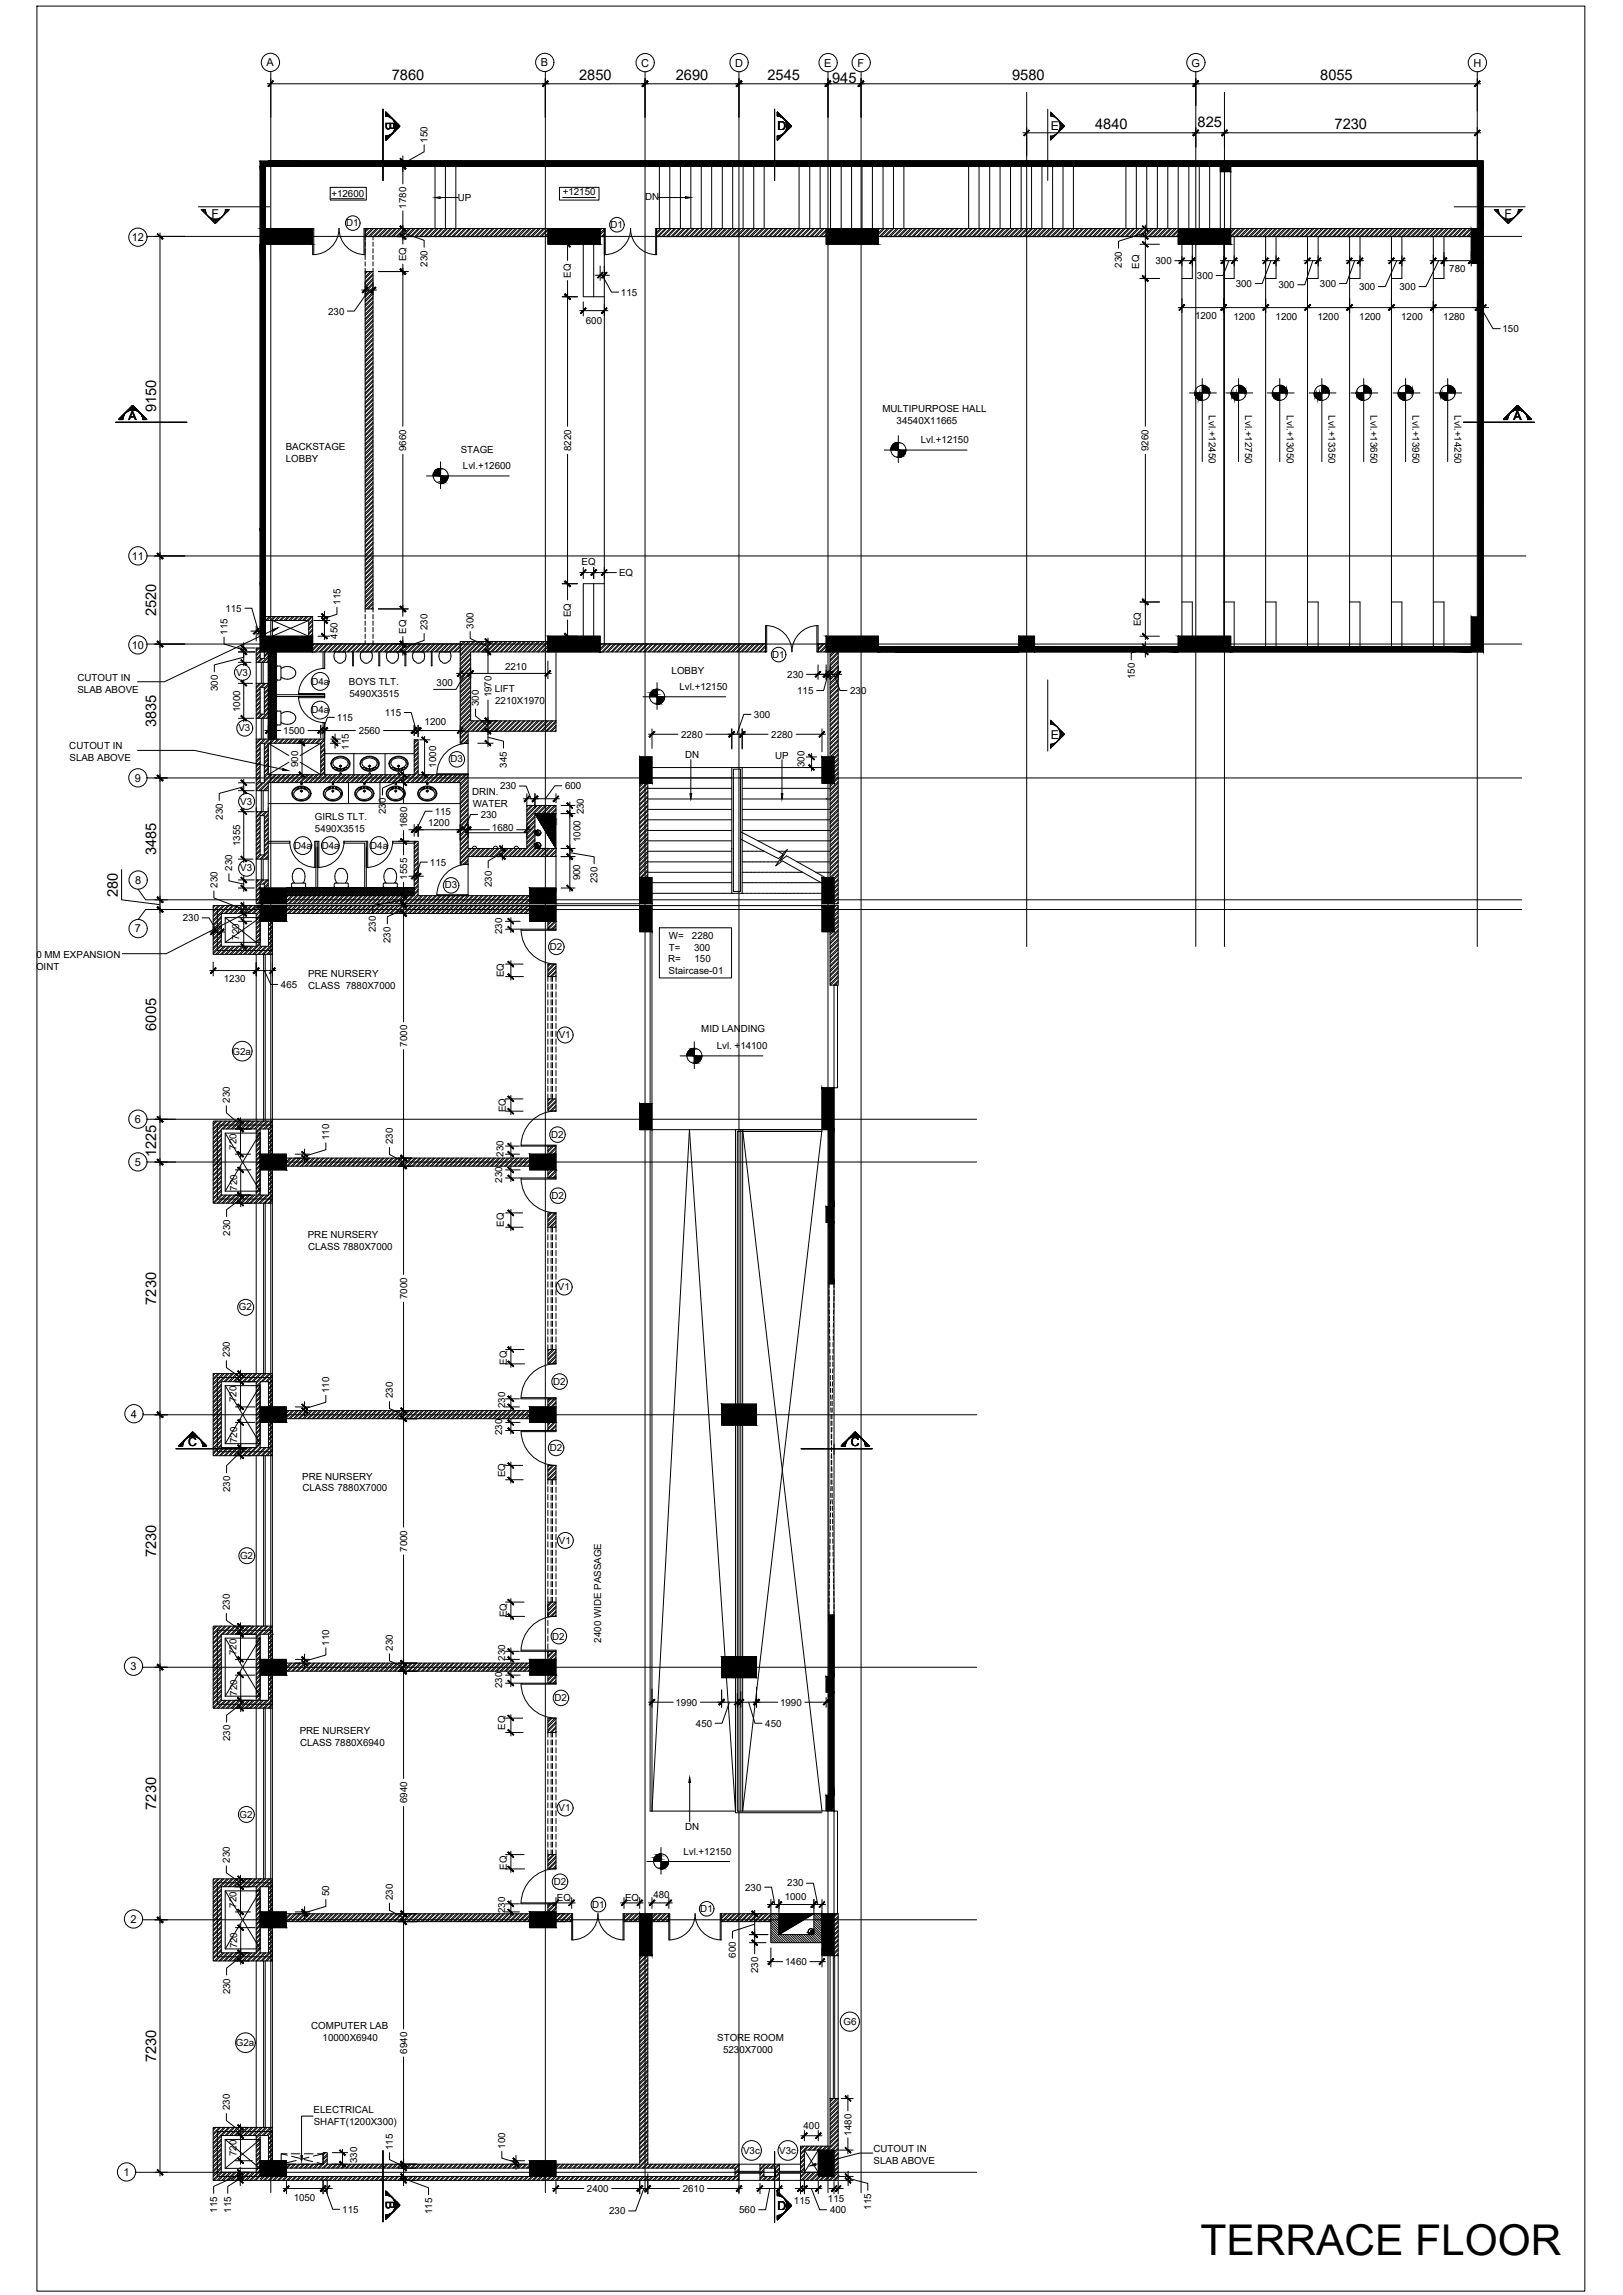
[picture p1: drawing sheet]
<svg xmlns="http://www.w3.org/2000/svg" width="297mm" height="420mm" viewBox="0 0 297 420" stroke-linecap="round" stroke-linejoin="round" font-family="sans-serif">
<defs><g id="words">
<text font-size="7.8" x="219.7" y="412.9">TERRACE FLOOR</text>
<g font-size="2.7">
<text x="71.7" y="14.7">7860</text>
<text x="106" y="14.7">2850</text>
<text x="123.7" y="14.7">2690</text>
<text x="140.4" y="14.7">2545</text>
<text x="152.3" y="15.1">945</text>
<text x="185.2" y="14.7">9580</text>
<text x="241.6" y="14.7">8055</text>
<text x="200.4" y="23.7">4840</text>
<text x="219.2" y="23.3">825</text>
<text x="244.2" y="23.6">7230</text>
<text x="28.6" y="75.5" transform="rotate(-90 28.6 75.5)">9150</text>
<text x="28.6" y="112.8" transform="rotate(-90 28.6 112.8)">2520</text>
<text x="28.6" y="133.2" transform="rotate(-90 28.6 133.2)">3835</text>
<text x="28.6" y="156.6" transform="rotate(-90 28.6 156.6)">3485</text>
<text x="21.6" y="164.2" transform="rotate(-90 21.6 164.2)">280</text>
<text x="28.6" y="188.7" transform="rotate(-90 28.6 188.7)">6005</text>
<text x="28.6" y="211.9" transform="rotate(-90 28.6 211.9)">1225</text>
<text x="28.6" y="238.9" transform="rotate(-90 28.6 238.9)">7230</text>
<text x="28.6" y="285.1" transform="rotate(-90 28.6 285.1)">7230</text>
<text x="28.6" y="331.3" transform="rotate(-90 28.6 331.3)">7230</text>
<text x="28.6" y="377.6" transform="rotate(-90 28.6 377.6)">7230</text>
</g>
<g font-size="2.2">
<text x="70.6" y="22.4" transform="rotate(90 70.6 22.4)">B</text>
<text x="142.3" y="23.9">D</text>
<text x="192.3" y="23.9">E</text>
<text x="38.7" y="40">F</text>
<text x="275.4" y="40">F</text>
<text x="23.5" y="76.8">A</text>
<text x="277" y="76.8">A</text>
<text x="192.3" y="135.2">E</text>
<text x="34.4" y="264.7">C</text>
<text x="155.7" y="264.7">C</text>
<text x="70.6" y="402.9" transform="rotate(90 70.6 402.9)">B</text>
<text x="142.3" y="404.6">D</text>
</g>
<g font-size="2">
<text x="48.8" y="12.2">A</text>
<text x="99" y="12.2">B</text>
<text x="117.3" y="12.2">C</text>
<text x="134.5" y="12.2">D</text>
<text x="150.9" y="12.2">E</text>
<text x="157" y="12.2">F</text>
<text x="218" y="12.2">G</text>
<text x="269.6" y="12.2">H</text>
<text x="24.1" y="44.2">12</text>
<text x="24.1" y="102.5">11</text>
<text x="24.1" y="118.8">10</text>
<text x="24.7" y="143.1">9</text>
<text x="24.7" y="161.9">8</text>
<text x="24.7" y="170.7">7</text>
<text x="24.7" y="205.6">6</text>
<text x="24.7" y="213.5">5</text>
<text x="23.9" y="259.6">4</text>
<text x="23.9" y="305.8">3</text>
<text x="23.9" y="352.1">2</text>
<text x="22.6" y="398.4">1</text>
</g>
<g font-size="1.8">
<text x="78.3" y="26.1" transform="rotate(-90 78.3 26.1)">150</text>
<text x="60.6" y="36">+12600</text>
<text x="103" y="35.8">+12150</text>
<text x="63.4" y="41.5">D1</text>
<text x="74.4" y="38.2" transform="rotate(-90 74.4 38.2)">1780</text>
<text x="83.8" y="36.9">UP</text>
<text x="111.7" y="41.7">D1</text>
<text x="118.1" y="36.7">DN</text>
<text x="74.3" y="47.9" transform="rotate(-90 74.3 47.9)">EQ</text>
<text x="78.3" y="48.8" transform="rotate(-90 78.3 48.8)">230</text>
<text x="104.5" y="50.9" transform="rotate(-90 104.5 50.9)">EQ</text>
<text x="205.3" y="49" transform="rotate(-90 205.3 49)">230</text>
<text x="208.5" y="49.2" transform="rotate(-90 208.5 49.2)">EQ</text>
<text x="211.5" y="48.4">300</text>
<text x="219.1" y="51.1">300</text>
<text x="226.2" y="52.5">300</text>
<text x="234" y="52.7">300</text>
<text x="241.6" y="52.5">300</text>
<text x="248.7" y="53.1">300</text>
<text x="256.1" y="53.1">300</text>
<text x="265.2" y="49.8">780</text>
<text x="60.1" y="57.6">230</text>
<text x="107.2" y="59.4">600</text>
<text x="113.7" y="54.1">115</text>
<text x="218.7" y="58.3">1200</text>
<text x="225.7" y="58.6">1200</text>
<text x="233.5" y="58.6">1200</text>
<text x="241.1" y="58.6">1200</text>
<text x="248.8" y="58.6">1200</text>
<text x="256.4" y="58.6">1200</text>
<text x="264.1" y="58.6">1280</text>
<text x="275" y="60.8">150</text>
<text x="161.5" y="75.5">MULTIPURPOSE HALL</text>
<text x="164.1" y="77.6">34540X11665</text>
<text x="221.3" y="76" transform="rotate(90 221.3 76)">Lvl.+12450</text>
<text x="227.9" y="76" transform="rotate(90 227.9 76)">Lvl.+12750</text>
<text x="235.5" y="76" transform="rotate(90 235.5 76)">Lvl.+13050</text>
<text x="243.1" y="76" transform="rotate(90 243.1 76)">Lvl.+13350</text>
<text x="250.9" y="76" transform="rotate(90 250.9 76)">Lvl.+13650</text>
<text x="258.5" y="76" transform="rotate(90 258.5 76)">Lvl.+13950</text>
<text x="266.2" y="76" transform="rotate(90 266.2 76)">Lvl.+14250</text>
<text x="52.3" y="82.4">BACKSTAGE</text>
<text x="74.4" y="82.6" transform="rotate(-90 74.4 82.6)">9660</text>
<text x="84.3" y="82.9">STAGE</text>
<text x="104.5" y="82.6" transform="rotate(-90 104.5 82.6)">8220</text>
<text x="168.5" y="81.1">Lvl.+12150</text>
<text x="210.2" y="82.6" transform="rotate(-90 210.2 82.6)">9260</text>
<text x="52.3" y="84.5">LOBBY</text>
<text x="84.7" y="85.9">Lvl.+12600</text>
<text x="106.5" y="103.4">EQ</text>
<text x="113.3" y="105.4">EQ</text>
<text x="41.3" y="112">115</text>
<text x="62.3" y="110.7" transform="rotate(-90 62.3 110.7)">115</text>
<text x="104.5" y="113" transform="rotate(-90 104.5 113)">EQ</text>
<text x="41.6" y="116.2" transform="rotate(-90 41.6 116.2)">115</text>
<text x="61.8" y="116.9" transform="rotate(-90 61.8 116.9)">450</text>
<text x="74.3" y="116" transform="rotate(-90 74.3 116)">EQ</text>
<text x="78.3" y="115.4" transform="rotate(-90 78.3 115.4)">230</text>
<text x="86.7" y="115.1" transform="rotate(-90 86.7 115.1)">300</text>
<text x="208.8" y="114.7" transform="rotate(-90 208.8 114.7)">EQ</text>
<text x="14.2" y="124.7">CUTOUT IN</text>
<text x="43.2" y="123.7">V3</text>
<text x="57" y="125.4">D4a</text>
<text x="63.9" y="125.5">BOYS TLT.</text>
<text x="79.9" y="125.5">300</text>
<text x="92.4" y="122.7">2210</text>
<text x="122.9" y="123.4">LOBBY</text>
<text x="141.3" y="120.4">D1</text>
<text x="144.1" y="124.1">230</text>
<text x="207.7" y="124.3" transform="rotate(-90 207.7 124.3)">150</text>
<text x="14.2" y="126.9">SLAB ABOVE</text>
<text x="39.9" y="126.5" transform="rotate(-90 39.9 126.5)">300</text>
<text x="43.9" y="130.4" transform="rotate(-90 43.9 130.4)">1000</text>
<text x="57" y="130.6">D4a</text>
<text x="61.6" y="132">115</text>
<text x="64" y="127.6">5490X3515</text>
<text x="70.4" y="131.1">115</text>
<text x="87.7" y="129.3" transform="rotate(-90 87.7 129.3)">300</text>
<text x="89.9" y="127.7" transform="rotate(-90 89.9 127.7)">1970</text>
<text x="90.5" y="126.7">LIFT</text>
<text x="90.6" y="128.8">2210X1970</text>
<text x="124.4" y="126.3">Lvl.+12150</text>
<text x="138" y="131.4">300</text>
<text x="145.9" y="127.1">115</text>
<text x="155.6" y="127.1">230</text>
<text x="12.7" y="137.1">CUTOUT IN</text>
<text x="43.6" y="133.9">V3</text>
<text x="51.8" y="134.4">1500</text>
<text x="63.8" y="137.3" transform="rotate(-90 63.8 137.3)">115</text>
<text x="65.6" y="134.4">2560</text>
<text x="77.7" y="132.8">1200</text>
<text x="124.7" y="135.1">2280</text>
<text x="141.2" y="135.1">2280</text>
<text x="12.7" y="139.3">SLAB ABOVE</text>
<text x="54.6" y="140.4" transform="rotate(-90 54.6 140.4)">900</text>
<text x="79.8" y="140.6" transform="rotate(-90 79.8 140.6)">1000</text>
<text x="82.5" y="139.6">D3</text>
<text x="92.8" y="140.5" transform="rotate(-90 92.8 140.5)">345</text>
<text x="125.4" y="138.8">DN</text>
<text x="141.9" y="139">UP</text>
<text x="147.2" y="140.4" transform="rotate(-90 147.2 140.4)">300</text>
<text x="44" y="147.3">V3</text>
<text x="70.6" y="149.1" transform="rotate(-90 70.6 149.1)">230</text>
<text x="79.6" y="149.2">115</text>
<text x="86.4" y="145.6">DRIN.</text>
<text x="86.5" y="147.7">WATER</text>
<text x="88" y="149.7">230</text>
<text x="91.5" y="144.5">230</text>
<text x="103.4" y="144.5">600</text>
<text x="106.8" y="149.1" transform="rotate(-90 106.8 149.1)">230</text>
<text x="40.8" y="150" transform="rotate(-90 40.8 150)">230</text>
<text x="43.9" y="154.9" transform="rotate(-90 43.9 154.9)">1355</text>
<text x="53.8" y="155.4">D4a</text>
<text x="57.6" y="150.2">GIRLS TLT.</text>
<text x="57.6" y="152.4">5490X3515</text>
<text x="58.9" y="155.4">D4a</text>
<text x="67.8" y="155.4">D4a</text>
<text x="74.5" y="151.7" transform="rotate(-90 74.5 151.7)">1680</text>
<text x="78.3" y="151.2">1200</text>
<text x="90" y="152.1">1680</text>
<text x="99" y="151.1">FHC-01</text>
<text x="106.2" y="154.2" transform="rotate(-90 106.2 154.2)">1000</text>
<text x="42.5" y="159.4" transform="rotate(-90 42.5 159.4)">230</text>
<text x="44" y="159.5">V3</text>
<text x="74.5" y="161.1" transform="rotate(-90 74.5 161.1)">1555</text>
<text x="78.7" y="158.5">115</text>
<text x="106.2" y="161.2" transform="rotate(-90 106.2 161.2)">900</text>
<text x="109.4" y="161.6" transform="rotate(-90 109.4 161.6)">230</text>
<text x="39.8" y="162.5" transform="rotate(-90 39.8 162.5)">230</text>
<text x="81.4" y="162.7">D3</text>
<text x="90" y="162.4" transform="rotate(-90 90 162.4)">230</text>
<text x="33.5" y="168.7">230</text>
<text x="43.8" y="172" transform="rotate(-90 43.8 172)">720</text>
<text x="68.8" y="170.6" transform="rotate(-90 68.8 170.6)">230</text>
<text x="71.5" y="172.6" transform="rotate(-90 71.5 172.6)">230</text>
<text x="91.9" y="171" transform="rotate(-90 91.9 171)">230</text>
<text x="100.6" y="174">D2</text>
<text x="122.4" y="172">W=</text>
<text x="126.6" y="172">2280</text>
<text x="5.7" y="175.4">50 MM EXPANSION</text>
<text x="5.7" y="177.6">JOINT</text>
<text x="41" y="179.8">1230</text>
<text x="56.4" y="178.9">PRE NURSERY</text>
<text x="92.2" y="178.9" transform="rotate(-90 92.2 178.9)">EQ</text>
<text x="122.3" y="176.2">R=</text>
<text x="122.4" y="178.4">Staircase-01</text>
<text x="122.4" y="174.1">T=</text>
<text x="127" y="174.1">300</text>
<text x="127.1" y="176.2">150</text>
<text x="51.4" y="180.9">465</text>
<text x="56.4" y="181">CLASS 7880X7000</text>
<text x="74.5" y="191.6" transform="rotate(-90 74.5 191.6)">7000</text>
<text x="102.3" y="190">V1</text>
<text x="128.3" y="188.9">MID LANDING</text>
<text x="42.6" y="193.1">G2a</text>
<text x="131.2" y="192">Lvl. +14100</text>
<text x="42.1" y="201.9" transform="rotate(-90 42.1 201.9)">230</text>
<text x="92.6" y="203.6" transform="rotate(-90 92.6 203.6)">EQ</text>
<text x="60.3" y="208.8" transform="rotate(-90 60.3 208.8)">110</text>
<text x="71.9" y="209.5" transform="rotate(-90 71.9 209.5)">230</text>
<text x="100.9" y="208.3">D2</text>
<text x="43.3" y="210.5" transform="rotate(-90 43.3 210.5)">720</text>
<text x="92.1" y="211.8" transform="rotate(-90 92.1 211.8)">230</text>
<text x="43.4" y="218" transform="rotate(-90 43.4 218)">720</text>
<text x="91.9" y="216.5" transform="rotate(-90 91.9 216.5)">230</text>
<text x="100.9" y="219.5">D2</text>
<text x="42.1" y="226.2" transform="rotate(-90 42.1 226.2)">230</text>
<text x="56.3" y="226.6">PRE NURSERY</text>
<text x="92.2" y="224.6" transform="rotate(-90 92.2 224.6)">EQ</text>
<text x="56.4" y="228.8">CLASS 7880X7000</text>
<text x="43.7" y="239.9">G2</text>
<text x="74.5" y="237.8" transform="rotate(-90 74.5 237.8)">7000</text>
<text x="102.1" y="236.2">V1</text>
<text x="42.1" y="248.5" transform="rotate(-90 42.1 248.5)">230</text>
<text x="92.8" y="249.8" transform="rotate(-90 92.8 249.8)">EQ</text>
<text x="43.3" y="256.7" transform="rotate(-90 43.3 256.7)">720</text>
<text x="60.3" y="255" transform="rotate(-90 60.3 255)">110</text>
<text x="71.9" y="256" transform="rotate(-90 71.9 256)">230</text>
<text x="92.4" y="257.8" transform="rotate(-90 92.4 257.8)">230</text>
<text x="101.2" y="253.5">D2</text>
<text x="91.9" y="262.8" transform="rotate(-90 91.9 262.8)">230</text>
<text x="43.4" y="264.2" transform="rotate(-90 43.4 264.2)">720</text>
<text x="100.6" y="265.7">D2</text>
<text x="42.1" y="273.1" transform="rotate(-90 42.1 273.1)">230</text>
<text x="55.3" y="270.9">PRE NURSERY</text>
<text x="55.4" y="273">CLASS 7880X7000</text>
<text x="92.5" y="270.4" transform="rotate(-90 92.5 270.4)">EQ</text>
<text x="43.9" y="285.4">G2</text>
<text x="74.5" y="284.1" transform="rotate(-90 74.5 284.1)">7000</text>
<text x="102.3" y="282.6">V1</text>
<text x="42.1" y="294.8" transform="rotate(-90 42.1 294.8)">230</text>
<text x="92.8" y="296.1" transform="rotate(-90 92.8 296.1)">EQ</text>
<text x="43.3" y="303" transform="rotate(-90 43.3 303)">720</text>
<text x="60.3" y="301.3" transform="rotate(-90 60.3 301.3)">110</text>
<text x="71.9" y="302.2" transform="rotate(-90 71.9 302.2)">230</text>
<text x="92.4" y="304" transform="rotate(-90 92.4 304)">230</text>
<text x="101.1" y="300.2">D2</text>
<text x="110.1" y="300.7" transform="rotate(-90 110.1 300.7)">2400 WIDE PASSAGE</text>
<text x="43.4" y="310.4" transform="rotate(-90 43.4 310.4)">720</text>
<text x="91.9" y="309" transform="rotate(-90 91.9 309)">230</text>
<text x="101.5" y="311.5">D2</text>
<text x="54.8" y="317.5">PRE NURSERY</text>
<text x="92.5" y="316.7" transform="rotate(-90 92.5 316.7)">EQ</text>
<text x="123.6" y="312.3">1990</text>
<text x="127.4" y="316.1">450</text>
<text x="140.1" y="316.1">450</text>
<text x="142.8" y="312.3">1990</text>
<text x="42.1" y="318.8" transform="rotate(-90 42.1 318.8)">230</text>
<text x="54.9" y="319.6">CLASS 7880X6940</text>
<text x="43.8" y="332.8">G2</text>
<text x="74.5" y="330.1" transform="rotate(-90 74.5 330.1)">6940</text>
<text x="102.2" y="331.6">V1</text>
<text x="125.4" y="335">DN</text>
<text x="42.1" y="341" transform="rotate(-90 42.1 341)">230</text>
<text x="125.1" y="339.5">Lvl.+12150</text>
<text x="60.3" y="347.2" transform="rotate(-90 60.3 347.2)">50</text>
<text x="71.9" y="347.9" transform="rotate(-90 71.9 347.9)">230</text>
<text x="92.8" y="342.3" transform="rotate(-90 92.8 342.3)">EQ</text>
<text x="101.3" y="345.1">D2</text>
<text x="119.6" y="347.5">480</text>
<text x="136.4" y="346.1">230</text>
<text x="143.6" y="347.9">1000</text>
<text x="144.1" y="345.4">230</text>
<text x="43.3" y="349.2" transform="rotate(-90 43.3 349.2)">720</text>
<text x="92.4" y="350.2" transform="rotate(-90 92.4 350.2)">230</text>
<text x="101.9" y="348">EQ</text>
<text x="108.4" y="349.3">D1</text>
<text x="114.4" y="348">EQ</text>
<text x="128.2" y="350.1">D1</text>
<text x="43.4" y="356.7" transform="rotate(-90 43.4 356.7)">720</text>
<text x="134.6" y="358.4" transform="rotate(-90 134.6 358.4)">600</text>
<text x="143.7" y="359.8">1460</text>
<text x="42.1" y="365.1" transform="rotate(-90 42.1 365.1)">230</text>
<text x="138.8" y="361.2" transform="rotate(-90 138.8 361.2)">230</text>
<text x="57" y="371.5">COMPUTER LAB</text>
<text x="154.4" y="370.7">G6</text>
<text x="43.2" y="374.5">G2a</text>
<text x="59" y="373.7">10000X6940</text>
<text x="74.5" y="376" transform="rotate(-90 74.5 376)">6940</text>
<text x="131.3" y="373.7">STORE ROOM</text>
<text x="132.3" y="375.8">5230X7000</text>
<text x="42.1" y="386.3" transform="rotate(-90 42.1 386.3)">230</text>
<text x="57.4" y="386.8">ELECTRICAL</text>
<text x="57.4" y="389">SHAFT(1200X300)</text>
<text x="147.1" y="389.7">400</text>
<text x="43.3" y="394.8" transform="rotate(-90 43.3 394.8)">720</text>
<text x="71.9" y="393.6" transform="rotate(-90 71.9 393.6)">115</text>
<text x="92.5" y="393.4" transform="rotate(-90 92.5 393.4)">100</text>
<text x="136" y="394.3">V3c</text>
<text x="142.6" y="394.3">V3c</text>
<text x="155.8" y="391" transform="rotate(-90 155.8 391)">1480</text>
<text x="159.9" y="393.9">CUTOUT IN</text>
<text x="65.4" y="396" transform="rotate(-90 65.4 396)">330</text>
<text x="107.4" y="401.3">2400</text>
<text x="125" y="401.3">2610</text>
<text x="159.9" y="396.1">SLAB ABOVE</text>
<text x="39.7" y="405.1" transform="rotate(-90 39.7 405.1)">115</text>
<text x="42.3" y="405.1" transform="rotate(-90 42.3 405.1)">115</text>
<text x="53.7" y="403">1050</text>
<text x="62.6" y="405.1">115</text>
<text x="79.1" y="405.4" transform="rotate(-90 79.1 405.4)">115</text>
<text x="111.5" y="405.4">230</text>
<text x="135.3" y="405.2">560</text>
<text x="145.3" y="403.5">115</text>
<text x="151.5" y="403.1">115</text>
<text x="151.9" y="405.2">400</text>
<text x="159.5" y="404.6" transform="rotate(-90 159.5 404.6)">115</text>
</g>
</g></defs>
<!-- layer: Ar_Hatch_RCC -->
<g fill="#000" stroke="#000" stroke-width=".18">
<path d="M47.6 29.5h1.5zM270.5 30.5h1v11.3zM270.5 48.2h1v64.8zM47.6 106.6h1v9.9zM160.8 119.4h3.2z"/>
<path d="M47.6 30.5h1zM47.6 30.5h1z"/>
<path d="M47.6 30.5h1.5zM47.6 30.5h1.5z"/>
<path d="M48.6 30.5h.5zM48.6 30.5h.5z"/>
<path d="M47.6 30.5h1.5zM47.6 30.5h1.5z"/>
<path d="M47.6 30.5l1 11.3v-11.3zM47.6 30.5l1 11.3h-1z"/>
<path d="M49.1 29.5h222.4zM49.1 29.5h222.4z"/>
<path d="M49.1 29.5h222.4zM49.1 29.5h222.4z"/>
<path d="M49.1 29.5h222.4zM49.1 29.5h222.4z"/>
<path d="M47.6 29.5l1.5 1v-1zM47.6 29.5l1.5 1h-1.5z"/>
<path d="M49.1 30.5h222.4zM49.1 30.5h222.4z"/>
<path d="M223.3 29.5l1.9 1.9v-1.9zM223.3 29.5l1.9 1.9h-1.9z"/>
<path d="M49.1 29.5l222.4 1v-1zM49.1 29.5l222.4 1h-222.4z"/>
<path d="M47.6 44.7l1 52.1v-52.1zM47.6 44.7l1 52.1h-1zM47.6 96.8h1zM47.6 96.8h1z"/>
<path d="M47.6 41.8l9.6 2.9v-2.9zM47.6 41.8l9.6 2.9h-9.6z"/>
<path d="M100.3 41.8l9.5 2.9v-2.9zM100.3 41.8l9.5 2.9h-9.5z"/>
<path d="M151.2 41.8l9.6 2.9v-2.9zM151.2 41.8l9.6 2.9h-9.6z"/>
<path d="M215.6 41.8l9.6 2.9v-2.9zM215.6 41.8l9.6 2.9h-9.6z"/>
<path d="M270.5 41.8h1zM270.5 30.5l1 11.3h-1z"/>
<path d="M269.3 41.8l2.2 6.4v-6.4zM269.3 41.8l2.2 6.4h-2.2z"/>
<path d="M47.6 96.8l1 9.8v-9.8zM47.6 96.8l1 9.8h-1z"/>
<path d="M47.6 116.5h1zM47.6 106.6l1 9.9h-1z"/>
<path d="M47.6 116.5l9.6 2.9v-2.9zM47.6 116.5l9.6 2.9h-9.6z"/>
<path d="M100.3 116.5l9.5 2.9v-2.9zM100.3 116.5l9.5 2.9h-9.5z"/>
<path d="M151.2 116.5l9.6 2.9v-2.9zM151.2 116.5l9.6 2.9h-9.6z"/>
<path d="M160.8 118.4l3.2 1v-1zM160.8 118.4l3.2 1h-3.2z"/>
<path d="M164 119.4h22.5zM164 119.4h22.5zM164 119.4h22.5z"/>
<path d="M164 118.4l22.5 1v-1zM164 118.4l22.5 1h-22.5z"/>
<path d="M186.5 116.5l2.8 2.9v-2.9zM186.5 116.5l2.8 2.9h-2.8z"/>
<path d="M189.3 118.4l26.3 1v-1zM189.3 118.4l26.3 1h-26.3z"/>
<path d="M215.6 116.5l9.6 2.9v-2.9zM215.6 116.5l9.6 2.9h-9.6z"/>
<path d="M225.2 118.4l44.1 1v-1zM225.2 118.4l44.1 1h-44.1z"/>
<path d="M270.5 113h1zM270.5 48.2l1 64.8h-1z"/>
<path d="M269.3 113l2.2 6.4v-6.4zM269.3 113l2.2 6.4h-2.2z"/>
<path d="M117.1 138.6l2.2 4.8v-4.8zM117.1 138.6l2.2 4.8h-2.2z"/>
<path d="M150.4 138.6l2.2 4.8v-4.8zM150.4 138.6l2.2 4.8h-2.2z"/>
<path d="M47.6 165.8l4.8 2.9v-2.9zM47.6 165.8l4.8 2.9h-4.8z"/>
<path d="M47.6 162.6l4.8 2.9v-2.9zM47.6 162.6l4.8 2.9h-4.8z"/>
<path d="M96.9 165.8l4.9 2.9v-2.9zM96.9 165.8l4.9 2.9h-4.9z"/>
<path d="M96.9 162.6l4.9 2.9v-2.9zM96.9 162.6l4.9 2.9h-4.9z"/>
<path d="M117.1 160.7l2.2 4.8v-4.8zM117.1 160.7l2.2 4.8h-2.2z"/>
<path d="M117.1 165.8l2.2 4.8v-4.8zM117.1 165.8l2.2 4.8h-2.2z"/>
<path d="M150.4 160.7l2.2 4.8v-4.8zM150.4 160.7l2.2 4.8h-2.2z"/>
<path d="M150.4 165.8l2.2 4.8v-4.8zM150.4 165.8l2.2 4.8h-2.2z"/>
<path d="M150.4 199.2l2.2 7.6v-7.6zM150.4 199.2l2.2 7.6h-2.2z"/>
<path d="M47.6 211.3l4.8 2.9v-2.9zM47.6 211.3l4.8 2.9h-4.8z"/>
<path d="M96.9 211.3l4.9 2.9v-2.9zM96.9 211.3l4.9 2.9h-4.9z"/>
<path d="M117.1 202l2.2 4.8v-4.8zM117.1 202l2.2 4.8h-2.2z"/>
<path d="M151.7 206.8l.9 14.1v-14.1zM151.7 206.8l.9 14.1h-.9z"/>
<path d="M151.7 223.8l.9 11.2v-11.2zM151.7 223.8l.9 11.2h-.9z"/>
<path d="M151.2 220.9l1.4 2.9v-2.9zM151.2 220.9l1.4 2.9h-1.4z"/>
<path d="M47.6 257.6l4.8 2.8v-2.8zM47.6 257.6l4.8 2.8h-4.8z"/>
<path d="M96.9 257.6l4.9 2.8v-2.8zM96.9 257.6l4.9 2.8h-4.9z"/>
<path d="M132.1 257.1l6.4 3.8v-3.8zM132.1 257.1l6.4 3.8h-6.4z"/>
<path d="M151.7 295.7l.9 11.2v-11.2zM151.7 295.7l.9 11.2h-.9z"/>
<path d="M47.6 303.8l4.8 2.9v-2.9zM47.6 303.8l4.8 2.9h-4.8z"/>
<path d="M96.9 303.8l4.9 2.9v-2.9zM96.9 303.8l4.9 2.9h-4.9z"/>
<path d="M132.1 303.3l6.4 3.8v-3.8zM132.1 303.3l6.4 3.8h-6.4z"/>
<path d="M151.7 309.8l.9 18.9v-18.9zM151.7 309.8l.9 18.9h-.9z"/>
<path d="M151.2 306.9l1.4 2.9v-2.9zM151.2 306.9l1.4 2.9h-1.4z"/>
<path d="M151.2 328.7l1.4 2.8v-2.8zM151.2 328.7l1.4 2.8h-1.4z"/>
<path d="M47.6 350l4.8 2.9v-2.9zM47.6 350l4.8 2.9h-4.8z"/>
<path d="M96.9 350l4.9 2.9v-2.9zM96.9 350l4.9 2.9h-4.9z"/>
<path d="M117.1 350.4l2.2 7.6v-7.6zM117.1 350.4l2.2 7.6h-2.2z"/>
<path d="M150.4 350.4l2.2 7.6v-7.6zM150.4 350.4l2.2 7.6h-2.2z"/>
<path d="M47.6 395.6l4.8 2.9v-2.9zM47.6 395.6l4.8 2.9h-4.8z"/>
<path d="M96.9 395.6l4.9 2.9v-2.9zM96.9 395.6l4.9 2.9h-4.9z"/>
<path d="M149.8 393.6l2.8 4.9v-4.9zM149.8 393.6l2.8 4.9h-2.8z"/>
</g>
<!-- layer: A-HATCH -->
<g fill="none" stroke="#000" stroke-width=".18">
<path d="M67 49.7l-.2 .2M67.2 41.8l-.4 .4M67.3 49.7l-.5 .4M67.5 41.8l-.7 .7M67.8 49.7l-1 1M68.1 41.8l-1.3 1.3M68.1 49.7l-1.3 1.3M68.3 50.1l-1.5 1.5M68.3 50.9l-1.5 1.5M68.3 51.8l-1.5 1.5M68.3 52.6l-1.5 1.5M68.3 53.5l-1.5 1.5"/>
<path d="M68.3 54.3l-1.5 1.5M68.3 55.2l-1.5 1.5M68.3 56l-1.5 1.5M68.3 56.9l-1.5 1.4M68.3 57.7l-1.5 1.5M68.3 58.6l-1.5 1.4M68.3 59.4l-1.5 1.5M68.3 50.4l-1.5 1.4M68.3 51.2l-1.5 1.5M68.3 52.1l-1.5 1.5M68.3 52.9l-1.5 1.5M68.3 53.8l-1.5 1.5"/>
<path d="M68.3 54.6l-1.5 1.5M68.3 55.5l-1.5 1.5M68.3 56.3l-1.5 1.5M68.3 57.2l-1.5 1.4M68.3 58l-1.5 1.5M68.3 58.9l-1.5 1.4M68.3 59.7l-1.5 1.5M68.4 41.8l-1.5 1.5M68.9 41.8l-1.5 1.5M69.2 41.8l-1.5 1.5M69.8 41.8l-1.5 1.5M70 41.8l-1.4 1.5"/>
<path d="M70.6 41.8l-1.5 1.5M70.9 41.8l-1.5 1.5M71.4 41.8l-1.4 1.5M71.7 41.8l-1.4 1.5M72.3 41.8l-1.5 1.5M72.6 41.8l-1.5 1.5M73.1 41.8l-1.4 1.5M73.4 41.8l-1.4 1.5M74 41.8l-1.5 1.5M74.3 41.8l-1.5 1.5M74.8 41.8l-1.5 1.5M75.1 41.8l-1.5 1.5"/>
<path d="M75.7 41.8l-1.5 1.5M76 41.8l-1.5 1.5M76.5 41.8l-1.4 1.5M76.8 41.8l-1.5 1.5M77.4 41.8l-1.5 1.5M77.7 41.8l-1.5 1.5M78.2 41.8l-1.4 1.5M78.5 41.8l-1.5 1.5M79.1 41.8l-1.5 1.5M79.4 41.8l-1.5 1.5M79.9 41.8l-1.4 1.5M80.2 41.8l-1.5 1.5"/>
<path d="M80.8 41.8l-1.5 1.5M81.1 41.8l-1.5 1.5M81.6 41.8l-1.4 1.5M81.9 41.8l-1.5 1.5M82.5 41.8l-1.5 1.5M82.7 41.8l-1.4 1.5M83.3 41.8l-1.4 1.5M83.6 41.8l-1.5 1.5M84.2 41.8l-1.5 1.5M84.4 41.8l-1.4 1.5M85 41.8l-1.4 1.5M85.3 41.8l-1.5 1.5"/>
<path d="M85.9 41.8l-1.5 1.5M86.1 41.8l-1.4 1.5M86.7 41.8l-1.5 1.5M87 41.8l-1.5 1.5M87.6 41.8l-1.5 1.5M87.8 41.8l-1.4 1.5M88.4 41.8l-1.5 1.5M88.7 41.8l-1.5 1.5M89.3 41.8l-1.5 1.5M89.5 41.8l-1.4 1.5M90.1 41.8l-1.5 1.5M90.4 41.8l-1.5 1.5"/>
<path d="M91 41.8l-1.5 1.5M91.2 41.8l-1.4 1.5M91.8 41.8l-1.5 1.5M92.1 41.8l-1.5 1.5M92.7 41.8l-1.5 1.5M92.9 41.8l-1.4 1.5M93.5 41.8l-1.5 1.5M93.8 41.8l-1.5 1.5M94.3 41.8l-1.4 1.5M94.6 41.8l-1.4 1.5M95.2 41.8l-1.5 1.5M95.5 41.8l-1.5 1.5"/>
<path d="M96 41.8l-1.4 1.5M96.3 41.8l-1.4 1.5M96.9 41.8l-1.5 1.5M97.2 41.8l-1.5 1.5M97.7 41.8l-1.4 1.5M98 41.8l-1.5 1.5M98.6 41.8l-1.5 1.5M98.9 41.8l-1.5 1.5M99.4 41.8l-1.5 1.5M99.7 41.8l-1.5 1.5M100.3 42.1l-1.2 1.2M100.3 43l-.4 .3"/>
<path d="M100.3 41.9l-1.5 1.4M100.3 42.7l-.7 .6M110.1 41.8l-.3 .3M110.6 41.9l-.8 .8M110.6 42.8l-.5 .5M110.6 42.2l-.8 .8M110.6 43.1l-.3 .2M120.3 41.8l-.1 .2M120.9 41.8l-.7 .7M121.1 41.8l-.9 1M121.7 41.8l-1.4 1.5M122 41.8l-1.5 1.5"/>
<path d="M122.6 41.8l-1.5 1.5M122.8 41.8l-1.4 1.5M123.4 41.8l-1.5 1.5M123.7 41.8l-1.5 1.5M124.3 41.8l-1.5 1.5M124.5 41.8l-1.4 1.5M125.1 41.8l-1.5 1.5M125.4 41.8l-1.5 1.5M126 41.8l-1.5 1.5M126.2 41.8l-1.4 1.5M126.8 41.8l-1.5 1.5M127.1 41.8l-1.5 1.5"/>
<path d="M127.7 41.8l-1.5 1.5M127.9 41.8l-1.4 1.5M128.5 41.8l-1.5 1.5M128.8 41.8l-1.5 1.5M129.4 41.8l-1.5 1.5M129.6 41.8l-1.4 1.5M130.2 41.8l-1.5 1.5M130.5 41.8l-1.5 1.5M131 41.8l-1.4 1.5M131.3 41.8l-1.4 1.5M131.9 41.8l-1.5 1.5M132.2 41.8l-1.5 1.5"/>
<path d="M132.7 41.8l-1.4 1.5M133 41.8l-1.4 1.5M133.6 41.8l-1.5 1.5M133.9 41.8l-1.5 1.5M134.4 41.8l-1.4 1.5M134.7 41.8l-1.4 1.5M135.3 41.8l-1.5 1.5M135.6 41.8l-1.5 1.5M136.1 41.8l-1.5 1.5M136.4 41.8l-1.5 1.5M137 41.8l-1.5 1.5M137.3 41.8l-1.5 1.5"/>
<path d="M137.8 41.8l-1.5 1.5M138.1 41.8l-1.5 1.5M138.7 41.8l-1.5 1.5M139 41.8l-1.5 1.5M139.5 41.8l-1.5 1.5M139.8 41.8l-1.5 1.5M140.4 41.8l-1.5 1.5M140.7 41.8l-1.5 1.5M141.2 41.8l-1.4 1.5M141.5 41.8l-1.5 1.5M142.1 41.8l-1.5 1.5M142.4 41.8l-1.5 1.5"/>
<path d="M142.9 41.8l-1.4 1.5M143.2 41.8l-1.5 1.5M143.7 41.8l-1.4 1.5M144 41.8l-1.4 1.5M144.6 41.8l-1.4 1.5M144.9 41.8l-1.5 1.5M145.4 41.8l-1.4 1.5M145.7 41.8l-1.4 1.5M146.3 41.8l-1.4 1.5M146.6 41.8l-1.5 1.5M147.1 41.8l-1.4 1.5M147.4 41.8l-1.4 1.5"/>
<path d="M148 41.8l-1.5 1.5M148.3 41.8l-1.5 1.5M148.9 41.8l-1.5 1.5M149.1 41.8l-1.5 1.5M149.7 41.8l-1.5 1.5M150 41.8l-1.5 1.5M150.6 41.8l-1.5 1.5M150.8 41.8l-1.4 1.5M151.2 42.1l-1.3 1.2M151.2 42.9l-.4 .4M151.2 42.3l-1 1M151.2 43.2l-.1 .1"/>
<path d="M161 41.8l-.2 .3M161.6 41.8l-.8 .8M161.9 41.8l-1.1 1.1M162.4 41.8l-1.5 1.5M162.7 41.8l-1.5 1.5M163.3 41.8l-1.5 1.5M163.6 41.8l-1.5 1.5M164.1 41.8l-1.5 1.5M164.4 41.8l-1.5 1.5M165 41.8l-1.5 1.5M165.3 41.8l-1.5 1.5M165.8 41.8l-1.5 1.5"/>
<path d="M166.1 41.8l-1.5 1.5M166.7 41.8l-1.5 1.5M166.9 41.8l-1.4 1.5M167.5 41.8l-1.5 1.5M167.8 41.8l-1.5 1.5M168.3 41.8l-1.4 1.5M168.6 41.8l-1.4 1.5M169.2 41.8l-1.4 1.5M169.5 41.8l-1.5 1.5M170 41.8l-1.4 1.5M170.3 41.8l-1.4 1.5M170.9 41.8l-1.5 1.5"/>
<path d="M171.2 41.8l-1.5 1.5M171.7 41.8l-1.4 1.5M172 41.8l-1.5 1.5M172.6 41.8l-1.5 1.5M172.9 41.8l-1.5 1.5M173.4 41.8l-1.4 1.5M173.7 41.8l-1.5 1.5M174.3 41.8l-1.5 1.5M174.6 41.8l-1.5 1.5M175.2 41.8l-1.5 1.5M175.4 41.8l-1.5 1.5M176 41.8l-1.5 1.5"/>
<path d="M176.3 41.8l-1.5 1.5M176.9 41.8l-1.5 1.5M177.1 41.8l-1.4 1.5M177.7 41.8l-1.5 1.5M178 41.8l-1.5 1.5M178.5 41.8l-1.4 1.5M178.8 41.8l-1.4 1.5M179.4 41.8l-1.5 1.5M179.6 41.8l-1.4 1.5M180.2 41.8l-1.4 1.5M180.5 41.8l-1.4 1.5M181.1 41.8l-1.5 1.5"/>
<path d="M181.3 41.8l-1.4 1.5M181.9 41.8l-1.4 1.5M182.2 41.8l-1.5 1.5M182.8 41.8l-1.5 1.5M183 41.8l-1.4 1.5M183.6 41.8l-1.5 1.5M183.9 41.8l-1.5 1.5M184.5 41.8l-1.5 1.5M184.8 41.8l-1.5 1.5M185.3 41.8l-1.5 1.5M185.6 41.8l-1.5 1.5M186.2 41.8l-1.5 1.5"/>
<path d="M186.5 41.8l-1.5 1.5M187 41.8l-1.5 1.5M187.3 41.8l-1.5 1.5M187.9 41.8l-1.5 1.5M188.2 41.8l-1.5 1.5M188.7 41.8l-1.5 1.5M189 41.8l-1.5 1.5M189.6 41.8l-1.5 1.5M189.9 41.8l-1.5 1.5M190.4 41.8l-1.5 1.5M190.7 41.8l-1.5 1.5M191.2 41.8l-1.4 1.5"/>
<path d="M191.5 41.8l-1.4 1.5M192.1 41.8l-1.5 1.5M192.4 41.8l-1.5 1.5M192.9 41.8l-1.4 1.5M193.2 41.8l-1.4 1.5M193.8 41.8l-1.5 1.5M194.1 41.8l-1.5 1.5M194.6 41.8l-1.4 1.5M194.9 41.8l-1.5 1.5M195.5 41.8l-1.5 1.5M195.8 41.8l-1.5 1.5M196.3 41.8l-1.4 1.5"/>
<path d="M196.6 41.8l-1.5 1.5M197.2 41.8l-1.5 1.5M197.5 41.8l-1.5 1.5M198 41.8l-1.4 1.5M198.3 41.8l-1.5 1.5M198.9 41.8l-1.5 1.5M199.2 41.8l-1.5 1.5M199.7 41.8l-1.4 1.5M200 41.8l-1.5 1.5M200.6 41.8l-1.5 1.5M200.9 41.8l-1.5 1.5M201.4 41.8l-1.4 1.5"/>
<path d="M201.7 41.8l-1.5 1.5M202.3 41.8l-1.5 1.5M202.6 41.8l-1.5 1.5M203.1 41.8l-1.4 1.5M203.4 41.8l-1.5 1.5M204 41.8l-1.5 1.5M204.2 41.8l-1.4 1.5M204.8 41.8l-1.4 1.5M205.1 41.8l-1.4 1.5M205.7 41.8l-1.5 1.5M205.9 41.8l-1.4 1.5M206.5 41.8l-1.5 1.5"/>
<path d="M206.8 41.8l-1.5 1.5M207.4 41.8l-1.5 1.5M207.6 41.8l-1.4 1.5M208.2 41.8l-1.5 1.5M208.5 41.8l-1.5 1.5M209.1 41.8l-1.5 1.5M209.3 41.8l-1.4 1.5M209.9 41.8l-1.5 1.5M210.2 41.8l-1.5 1.5M210.8 41.8l-1.5 1.5M211.1 41.8l-1.5 1.5M211.6 41.8l-1.5 1.5"/>
<path d="M211.9 41.8l-1.5 1.5M212.5 41.8l-1.5 1.5M212.8 41.8l-1.5 1.5M213.3 41.8l-1.5 1.5M213.6 41.8l-1.5 1.5M214.2 41.8l-1.5 1.5M214.4 41.8l-1.4 1.5M215 41.8l-1.5 1.5M215.3 41.8l-1.5 1.5M215.6 42.1l-1.2 1.2M215.6 42.9l-.4 .4M215.6 42.3l-.9 1"/>
<path d="M215.6 43.2l-.1 .1M225.8 41.8l-.6 .6M226 41.8l-.8 .9M226.6 41.8l-1.4 1.4M226.9 41.8l-1.4 1.5M227.5 41.8l-1.5 1.5M227.8 41.8l-1.5 1.5M228.3 41.8l-1.4 1.5M228.6 41.8l-1.5 1.5M229.2 41.8l-1.5 1.5M229.5 41.8l-1.5 1.5M230 41.8l-1.5 1.5"/>
<path d="M230.3 41.8l-1.5 1.5M230.9 41.8l-1.5 1.5M231.2 41.8l-1.5 1.5M231.7 41.8l-1.5 1.5M232 41.8l-1.5 1.5M232.6 41.8l-1.5 1.5M232.9 41.8l-1.5 1.5M233.4 41.8l-1.5 1.5M233.7 41.8l-1.5 1.5M234.3 41.8l-1.5 1.5M234.6 41.8l-1.5 1.5M235.1 41.8l-1.5 1.5"/>
<path d="M235.4 41.8l-1.5 1.5M236 41.8l-1.5 1.5M236.2 41.8l-1.4 1.5M236.8 41.8l-1.5 1.5M237.1 41.8l-1.5 1.5M237.6 41.8l-1.4 1.5M237.9 41.8l-1.4 1.5M238.5 41.8l-1.4 1.5M238.8 41.8l-1.5 1.5M239.3 41.8l-1.4 1.5M239.6 41.8l-1.4 1.5M240.2 41.8l-1.5 1.5"/>
<path d="M240.5 41.8l-1.5 1.5M241 41.8l-1.4 1.5M241.3 41.8l-1.5 1.5M241.9 41.8l-1.5 1.5M242.2 41.8l-1.5 1.5M242.7 41.8l-1.4 1.5M243 41.8l-1.5 1.5M243.6 41.8l-1.5 1.5M243.9 41.8l-1.5 1.5M244.4 41.8l-1.4 1.5M244.7 41.8l-1.5 1.5M245.3 41.8l-1.5 1.5"/>
<path d="M245.6 41.8l-1.5 1.5M246.2 41.8l-1.5 1.5M246.4 41.8l-1.5 1.5M247 41.8l-1.5 1.5M247.3 41.8l-1.5 1.5M247.8 41.8l-1.4 1.5M248.1 41.8l-1.4 1.5M248.7 41.8l-1.5 1.5M248.9 41.8l-1.4 1.5M249.5 41.8l-1.4 1.5M249.8 41.8l-1.4 1.5M250.4 41.8l-1.5 1.5"/>
<path d="M250.6 41.8l-1.4 1.5M251.2 41.8l-1.4 1.5M251.5 41.8l-1.5 1.5M252.1 41.8l-1.5 1.5M252.3 41.8l-1.4 1.5M252.9 41.8l-1.5 1.5M253.2 41.8l-1.5 1.5M253.8 41.8l-1.5 1.5M254.1 41.8l-1.5 1.5M254.6 41.8l-1.5 1.5M254.9 41.8l-1.5 1.5M255.5 41.8l-1.5 1.5"/>
<path d="M255.8 41.8l-1.5 1.5M256.3 41.8l-1.5 1.5M256.6 41.8l-1.5 1.5M257.2 41.8l-1.5 1.5M257.5 41.8l-1.5 1.5M258 41.8l-1.5 1.5M258.3 41.8l-1.5 1.5M258.9 41.8l-1.5 1.5M259.2 41.8l-1.5 1.5M259.7 41.8l-1.5 1.5M260 41.8l-1.5 1.5M260.5 41.8l-1.4 1.5"/>
<path d="M260.8 41.8l-1.4 1.5M261.4 41.8l-1.5 1.5M261.7 41.8l-1.5 1.5M262.2 41.8l-1.4 1.5M262.5 41.8l-1.4 1.5M263.1 41.8l-1.5 1.5M263.4 41.8l-1.5 1.5M263.9 41.8l-1.4 1.5M264.2 41.8l-1.5 1.5M264.8 41.8l-1.5 1.5M265.1 41.8l-1.5 1.5M265.6 41.8l-1.4 1.5"/>
<path d="M265.9 41.8l-1.5 1.5M266.5 41.8l-1.5 1.5M266.8 41.8l-1.5 1.5M267.3 41.8l-1.4 1.5M267.6 41.8l-1.5 1.5M268.2 41.8l-1.5 1.5M268.5 41.8l-1.5 1.5M269 41.8l-1.4 1.5M269.3 42.5l-.9 .8M269.3 41.9l-1.5 1.4M269.3 42.8l-.6 .5M68.3 60.3l-1.5 1.4"/>
<path d="M68.3 61.1l-1.5 1.5M68.3 61.9l-1.5 1.5M68.3 62.8l-1.5 1.5M68.3 63.7l-1.5 1.4M68.3 64.5l-1.5 1.5M68.3 65.4l-1.5 1.4M68.3 66.2l-1.5 1.5M68.3 67.1l-1.5 1.4M68.3 67.9l-1.5 1.5M68.3 68.8l-1.5 1.4M68.3 69.6l-1.5 1.5M68.3 70.5l-1.5 1.4"/>
<path d="M68.3 71.3l-1.5 1.5M68.3 72.2l-1.5 1.4M68.3 73l-1.5 1.5M68.3 73.8l-1.5 1.5M68.3 74.7l-1.5 1.5M68.3 75.5l-1.5 1.5M68.3 76.4l-1.5 1.5M68.3 77.2l-1.5 1.5M68.3 78.1l-1.5 1.5M68.3 78.9l-1.5 1.5M68.3 79.8l-1.5 1.5M68.3 60.6l-1.5 1.4"/>
<path d="M68.3 61.4l-1.5 1.5M68.3 62.2l-1.5 1.5M68.3 63.1l-1.5 1.5M68.3 63.9l-1.5 1.5M68.3 64.8l-1.5 1.5M68.3 65.6l-1.5 1.5M68.3 66.5l-1.5 1.5M68.3 67.3l-1.5 1.5M68.3 68.2l-1.5 1.5M68.3 69l-1.5 1.5M68.3 69.9l-1.5 1.4M68.3 70.7l-1.5 1.5"/>
<path d="M68.3 71.6l-1.5 1.4M68.3 72.4l-1.5 1.5M68.3 73.3l-1.5 1.4M68.3 74.1l-1.5 1.5M68.3 75l-1.5 1.4M68.3 75.8l-1.5 1.5M68.3 76.7l-1.5 1.4M68.3 77.5l-1.5 1.5M68.3 78.4l-1.5 1.4M68.3 79.2l-1.5 1.5M68.3 80.6l-1.5 1.5M68.3 81.5l-1.5 1.4"/>
<path d="M68.3 82.3l-1.5 1.5M68.3 83.2l-1.5 1.4M68.3 84l-1.5 1.5M68.3 84.9l-1.5 1.4M68.3 85.7l-1.5 1.5M68.3 86.5l-1.5 1.5M68.3 87.4l-1.5 1.5M68.3 88.2l-1.5 1.5M68.3 89.1l-1.5 1.5M68.3 89.9l-1.5 1.5M68.3 90.8l-1.5 1.5M68.3 91.7l-1.5 1.4"/>
<path d="M68.3 92.5l-1.5 1.5M68.3 93.4l-1.5 1.4M68.3 94.2l-1.5 1.4M68.3 95.1l-1.5 1.4M68.3 95.9l-1.5 1.4M68.3 96.7l-1.5 1.5M68.3 97.6l-1.5 1.5M68.3 98.4l-1.5 1.5M68.3 99.3l-1.5 1.5M68.3 80.1l-1.5 1.4M68.3 80.9l-1.5 1.5M68.3 81.8l-1.5 1.4"/>
<path d="M68.3 82.6l-1.5 1.5M68.3 83.5l-1.5 1.4M68.3 84.3l-1.5 1.5M68.3 85.1l-1.5 1.5M68.3 86l-1.5 1.5M68.3 86.8l-1.5 1.5M68.3 87.7l-1.5 1.5M68.3 88.5l-1.5 1.5M68.3 89.4l-1.5 1.5M68.3 90.2l-1.5 1.5M68.3 91.1l-1.5 1.5M68.3 91.9l-1.5 1.5"/>
<path d="M68.3 92.8l-1.5 1.4M68.3 93.6l-1.5 1.5M68.3 94.5l-1.5 1.4M68.3 95.3l-1.5 1.5M68.3 96.2l-1.5 1.4M68.3 97l-1.5 1.5M68.3 97.8l-1.5 1.5M68.3 98.7l-1.5 1.5M68.3 99.5l-1.5 1.5M47.2 118.6l-.3 .3M47.5 118.6l-.6 .6M47.6 119.9l-.7 .7"/>
<path d="M47.6 119.1l-.7 .7M47.6 119.4l-.7 .7M48.5 119.4h-.1M48.8 112.9l-.2 .1M49.1 119.4l-.7 .6M49.1 119.4l1.5 1.5-1.5 1.5M49.1 119.7l1.5 1.5-1.5 1.5M49.1 120l1.5 1.4M49.3 119.4l-.9 .9M49.3 112.9l-.7 .7M49.3 119.4l1.3 1.2M49.6 119.4l-.5 .4"/>
<path d="M49.6 112.9l-.7 .7M49.6 119.4l1 .9-1.5 1.5M49.9 119.4l-2 1.9M49.9 119.4l.7 .6-1.5 1.5M50.1 119.4l-1.9 1.9M50.2 112.9l-.8 .7M50.2 119.4l.4 .3-1.5 1.5M50.4 119.4l-1.3 1.3M50.4 112.9l-.7 .7M50.4 119.4l.2 .1-1.8 1.8M51 112.9l-.7 .7M51.3 112.9l-.7 .7"/>
<path d="M51.8 112.9l-.7 .7M52.1 112.9l-.7 .7M52.7 112.9l-.7 .7M53 112.9l-.7 .7M53.5 112.9l-.7 .7M53.8 112.9l-.7 .7M54.4 112.9l-.7 .7M54.7 112.9l-.7 .7M55.2 112.9l-.7 .7M55.5 112.9l-.7 .7M56.1 112.9l-.7 .7M56.4 112.9l-.7 .7"/>
<path d="M57 112.9l-.8 .7M57.2 113.4l-.7 .8M57.2 114.3l-.7 .7M57.2 115.1l-.7 .8M57.2 116l-.5 .5M57.2 112.9l-.7 .7M57.2 113.7l-.7 .7M57.2 114.6l-.7 .7M57.2 115.4l-.7 .7M57.2 116.3l-.2 .2M57.3 117.9l-.1 .1M57.6 117.9l-.4 .4"/>
<path d="M58.2 117.9l-1 .9M58.4 117.9l-1.2 1.2M59 117.9l-1.4 1.5M59.3 117.9l-1.5 1.5M59.8 117.9l-1.4 1.5M60.1 117.9l-1.4 1.5M60.7 117.9l-1.4 1.5M61 117.9l-1.5 1.5M61.5 117.9l-1.4 1.5M61.8 117.9l-1.4 1.5M62.4 117.9l-1.5 1.5M62.7 117.9l-1.5 1.5"/>
<path d="M63.2 117.9l-1.4 1.5M63.5 117.9l-1.5 1.5M64.1 117.9l-1.5 1.5M64.4 117.9l-1.5 1.5M65 117.9l-1.5 1.5M65.2 117.9l-1.5 1.5M65.8 117.9l-1.5 1.5M66.1 117.9l-1.5 1.5M66.7 117.9l-1.5 1.5M66.9 117.9l-1.4 1.5M67.5 117.9l-1.5 1.5M67.8 117.9l-1.5 1.5"/>
<path d="M68.3 100.1l-1.5 1.5M68.3 101l-1.5 1.5M68.3 101.8l-1.5 1.5M68.3 102.7l-1.5 1.5M68.3 103.5l-1.5 1.5M68.3 104.4l-1.5 1.4M68.3 105.2l-1.5 1.5M68.3 106.1l-1.5 1.4M68.3 106.9l-1.5 1.5M68.3 107.8l-1.5 1.4M68.3 108.6l-1.5 1.5M68.3 109.4l-1.5 1.5"/>
<path d="M68.3 110.3l-1.2 1.2M68.3 111.1l-.4 .4M68.3 100.4l-1.5 1.5M68.3 101.3l-1.5 1.4M68.3 102.1l-1.5 1.5M68.3 103l-1.5 1.4M68.3 103.8l-1.5 1.5M68.3 104.7l-1.5 1.4M68.3 105.5l-1.5 1.4M68.3 106.4l-1.5 1.4M68.3 107.2l-1.5 1.5M68.3 108l-1.5 1.5"/>
<path d="M68.3 108.9l-1.5 1.5M68.3 109.7l-1.5 1.5M68.3 110.6l-.9 .9M68.3 111.4l-.1 .1M68.4 117.9l-1.5 1.5M68.6 117.9l-1.4 1.5M69.2 117.9l-1.5 1.5M69.5 117.9l-1.5 1.5M70 117.9l-1.4 1.5M70.3 117.9l-1.4 1.5M70.9 117.9l-1.5 1.5M71.1 117.9l-1.4 1.5"/>
<path d="M71.7 117.9l-1.4 1.5M72 117.9l-1.4 1.5M72.6 117.9l-1.5 1.5M72.8 117.9l-1.4 1.5M73.4 117.9l-1.4 1.5M73.7 117.9l-1.5 1.5M74.3 117.9l-1.5 1.5M74.6 117.9l-1.5 1.5M75.1 117.9l-1.5 1.5M75.4 117.9l-1.5 1.5M76 117.9l-1.5 1.5M76.3 117.9l-1.5 1.5"/>
<path d="M76.8 117.9l-1.5 1.5M77.1 117.9l-1.5 1.5M77.7 117.9l-1.5 1.5M78 117.9l-1.5 1.5M78.5 117.9l-1.5 1.5M78.8 117.9l-1.5 1.5M79.4 117.9l-1.5 1.5M79.7 117.9l-1.5 1.5M80.2 117.9l-1.5 1.5M80.5 117.9l-1.5 1.5M81.1 117.9l-1.5 1.5M81.4 117.9l-1.5 1.5"/>
<path d="M81.9 117.9l-1.5 1.5M82.2 117.9l-1.5 1.5M82.7 117.9l-1.4 1.5M83 117.9l-1.4 1.5M83.6 117.9l-1.5 1.5M83.9 117.9l-1.5 1.5M84.3 117.4l-.1 .2M84.9 117.4l-1.9 2M85.2 117.4l-1.9 2M85.8 117.4l-2 2M86 117.4l-1.9 2M86.1 119.6l-1.9 1.9"/>
<path d="M86.1 119.9l-1.9 1.9M86.6 117.4l-2.4 2.4M86.9 117.4l-2.7 2.7M87.4 117.4l-3.2 3.3M87.7 117.4l-3.5 3.6M88.3 117.4l-1.9 2M88.6 117.4l-2 2M89.1 117.4l-1.9 2M89.4 117.4l-1.9 2M90 117.4l-1.9 2M90.3 117.4l-2 2M90.8 117.4l-1.9 2"/>
<path d="M91.1 117.4l-1.9 2M91.7 117.4l-1.9 2M92 117.4l-2 2M92.5 117.4l-1.9 2M92.8 117.4l-1.9 2M93.4 117.4l-1.9 2M93.7 117.4l-2 2M94.2 117.4l-1.9 2M94.5 117.4l-1.9 2M95.1 117.4l-1.9 2M95.4 117.4l-1.9 2M95.9 117.4l-1.9 2"/>
<path d="M96.2 117.4l-1.9 2M96.8 117.4l-1.9 2M97.1 117.4l-1.9 2M97.6 117.4l-1.9 2M97.9 117.4l-1.9 2M98.5 117.4l-2 2M98.7 117.4l-1.9 2M99.3 117.4l-1.9 2M99.6 117.4l-1.9 2M100.1 117.4l-1.9 2M100.3 118.2l-1.2 1.2M100.3 119l-.4 .4"/>
<path d="M100.3 117.6l-1.8 1.8M100.3 118.5l-.9 .9M100.3 119.3l-.1 .1M109.9 117.9h-.1M110.2 117.9l-.4 .3M110.7 117.9l-.9 .9M111 117.9l-1.2 1.2M111.6 117.9l-1.5 1.5M111.9 117.9l-1.5 1.5M112.4 117.9l-1.4 1.5M112.7 117.9l-1.5 1.5M113.3 117.9l-1.5 1.5"/>
<path d="M113.6 117.9l-1.5 1.5M114.1 117.9l-1.4 1.5M114.4 117.9l-1.5 1.5M115 117.9l-1.5 1.5M115.3 117.9l-1.5 1.5M115.8 117.9l-1.4 1.5M116.1 117.9l-1.5 1.5M116.7 117.9l-1.5 1.5M117 117.9l-1.5 1.5M117.5 117.9l-1.4 1.5M117.8 117.9l-1.5 1.5M118.4 117.9l-1.5 1.5"/>
<path d="M118.6 117.9l-1.4 1.5M119.2 117.9l-1.4 1.5M119.5 117.9l-1.5 1.5M120.1 117.9l-1.5 1.5M120.3 117.9l-1.4 1.5M120.9 117.9l-1.4 1.5M121.2 117.9l-1.5 1.5M121.8 117.9l-1.5 1.5M122 117.9l-1.4 1.5M122.6 117.9l-1.5 1.5M122.9 117.9l-1.5 1.5M123.5 117.9l-1.5 1.5"/>
<path d="M123.7 117.9l-1.4 1.5M124.3 117.9l-1.5 1.5M124.6 117.9l-1.5 1.5M125.2 117.9l-1.5 1.5M125.4 117.9l-1.4 1.5M126 117.9l-1.5 1.5M126.3 117.9l-1.5 1.5M126.9 117.9l-1.5 1.5M127.2 117.9l-1.5 1.5M127.7 117.9l-1.5 1.5M128 117.9l-1.5 1.5M128.6 117.9l-1.5 1.5"/>
<path d="M128.8 117.9l-1.4 1.5M129.4 117.9l-1.5 1.5M129.7 117.9l-1.5 1.5M130.2 117.9l-1.4 1.5M130.5 117.9l-1.4 1.5M131.1 117.9l-1.5 1.5M131.4 117.9l-1.5 1.5M131.9 117.9l-1.4 1.5M132.2 117.9l-1.4 1.5M132.8 117.9l-1.5 1.5M133.1 117.9l-1.5 1.5M133.6 117.9l-1.4 1.5"/>
<path d="M133.9 117.9l-1.5 1.5M134.5 117.9l-1.5 1.5M134.8 117.9l-1.5 1.5M135.3 117.9l-1.5 1.5M135.6 117.9l-1.5 1.5M136.2 117.9l-1.5 1.5M136.5 117.9l-1.5 1.5M137 117.9l-1.5 1.5M137.3 117.9l-1.5 1.5M137.9 117.9l-1.5 1.5M138.2 117.9l-1.5 1.5M138.7 117.9l-1.4 1.5"/>
<path d="M139 117.9l-1.5 1.5M139.6 117.9l-1.5 1.5M139.9 117.9l-1.5 1.5M140.1 118.2l-1.1 1.2M140.1 119l-.3 .4M140.1 118.5l-.9 .9M140.1 119.3v.1M149.8 117.9h-.1M150 117.9l-.3 .3M150.6 117.9l-.9 .9M150.9 117.9l-1.2 1.2M151.2 118.1l-1.2 1.3"/>
<path d="M151.2 119l-.4 .4M151.2 118.4l-.9 1M151.2 119.3l-.1 .1M152 119.4h-.1M152.5 119.4l-.6 .5M152.8 119.4l-.9 .8M153.4 119.4l-1.5 1.4M153.4 119.6l-1.5 1.5M46.9 135.3v.1M46.9 125.1v.1M47.5 135.3l-.6 .6M47.5 125.1l-.6 .6"/>
<path d="M47.6 126.1l-.7 .7M47.6 127l-.7 .7M47.6 127.8l-.7 .7M47.6 126.7l-.7 .7M47.6 127.5l-.7 .8M47.6 128.4l-.7 .7M47.6 129.2l-.7 .8M47.6 130.1l-.7 .7M47.6 136.9l-.7 .7M47.6 137.7l-.7 .7M47.6 138.6l-.7 .7M47.6 139.4l-.7 .7"/>
<path d="M47.6 120.2l-.7 .7M47.6 128.7l-.7 .7M47.6 129.5l-.7 .7M47.6 130.4l-.7 .7M47.6 136.3l-.7 .7M47.6 137.1l-.7 .8M47.6 138l-.7 .7M47.6 138.8l-.7 .8M47.6 139.7l-.7 .7M47.7 135.3l-.8 .9M47.8 130.7l-.7 .8M47.8 125.1l-.9 .9"/>
<path d="M47.9 120.5l-.8 .8M48.1 130.7l-.7 .8M48.1 120.5l-.7 .8M48.3 135.3l-1.4 1.5M48.4 125.1l-1.5 1.5M48.6 135.3l-.7 .8M48.6 125.1l-.7 .7M49.1 135.2l.1 .1-.8 .8M49.1 121.3h.1M49.1 126.5l1.5 1.4-2.2 2.3M49.1 130.1l1.5 1.5-1.5 1.5M49.1 126.1l-.7 .7"/>
<path d="M49.1 126.9l-.7 .7M49.1 131l1.5 1.5-1.5 1.5M49.1 131.8l1.5 1.5-1.5 1.5M49.1 121.1l1.5 1.5-1.5 1.5M49.1 120.2l1.5 1.5-1.5 1.5M49.1 120.5l1.5 1.5-1.5 1.5M49.1 121.4l1.5 1.5-1.5 1.4M49.1 121.9l1.5 1.5-1.5 1.5M49.1 122.2l1.5 1.5-1.5 1.5M49.1 122.8l1.5 1.5-1.5 1.4M49.1 123.1l1.5 1.5-1.5 1.4M49.1 123.6l1.5 1.5-1.5 1.5"/>
<path d="M49.1 123.9l1.5 1.5-1.5 1.5M49.1 124.5l1.5 1.5-1.5 1.4M49.1 124.8l1.5 1.5-2.2 2.2M49.1 125.3l1.5 1.5-1.5 1.5M49.1 125.6l1.5 1.5-2.2 2.2M49.1 125.9l1.5 1.5-1.5 1.4M49.1 126.2l1.5 1.4-1.5 1.5M49.1 126.8l1.5 1.4-2.2 2.3M49.1 127l1.5 1.5-1.5 1.5M49.1 127.3l1.5 1.5-2.7 2.7M49.1 127.6l1.5 1.5-2.4 2.4M49.1 127.9l1.5 1.4-1.5 1.5"/>
<path d="M49.1 128.2l1.5 1.4-1.8 1.9M49.1 128.5l1.5 1.4-1.5 1.6M49.1 129l1.5 1.5-1.5 1.5M49.1 129.3l1.5 1.5-1.5 1.5M49.1 129.9l1.5 1.4-1.5 1.5M49.1 130.7l1.5 1.5-1.5 1.5M49.1 131.5l1.5 1.5-1.5 1.5M49.1 132.4l1.5 1.5-1.5 1.4M49.1 132.7l1.5 1.5-1.2 1.1M49.1 133.2l1.5 1.5-.6 .6M49.1 133.5l1.5 1.5-.4 .3M49.1 134.9l.4 .4"/>
<path d="M49.1 134.7l.7 .6M49.1 134.4l.9 .9-.7 .8M49.1 134.1l1.2 1.2M49.1 133.8l1.5 1.5M49.1 133l1.5 1.4M49.1 132.1l1.5 1.5M49.1 131.3l1.5 1.4M49.1 130.4l1.5 1.5M49.1 129.6l1.5 1.4M49.1 128.7l1.5 1.5M49.1 125.1l1.5 1.4M49.1 124.2l1.5 1.5"/>
<path d="M49.1 123.4l1.5 1.4M49.1 122.5l1.5 1.5M49.1 121.7l1.5 1.4M49.1 120.8l1.5 1.5M49.1 125.2l-.7 .8M49.1 136.2l-.7 .8M49.1 137.1l-.7 .7M49.1 137.9l-.7 .8M49.1 138.8l-.7 .7M49.1 139.6l-.7 .7M49.1 125.5l-.7 .8M49.1 126.3l-.7 .8"/>
<path d="M49.1 127.2l-.7 .7M49.1 128l-.7 .8M49.1 128.9l-.7 .7M49.1 136.5l-.7 .8M49.1 137.4l-.7 .7M49.1 138.2l-.7 .8M49.1 139.1l-.7 .7M49.1 139.9l-.7 .7M49.4 135.3l-1 1.1M50.3 135.3l-.7 .8M50.5 135.3h.1M50.6 120.6l-1.5 1.5"/>
<path d="M50.6 121.5l-1.5 1.4M50.6 122.3l-1.5 1.5M50.6 123.2l-1.5 1.4M50.6 124l-1.5 1.4M50.6 124.9l-1.5 1.4M50.6 125.7l-1.5 1.4M50.6 126.5l-1.5 1.5M50.6 130.2l-1.5 1.5M50.6 131.1l-1.5 1.4M50.6 131.9l-1.5 1.5M50.6 132.8l-1.5 1.4M50.6 133.6l-1.5 1.5"/>
<path d="M50.6 134.5l-.9 .8M50.9 135.3l-.8 .8M51.1 135.3l-.7 .8M51.7 135.3l-.7 .8M52 135.3l-.7 .8M52.6 135.3l-.8 .8M52.9 135.3l-.8 .8M53.4 135.3l-.8 .8M53.7 135.3l-.8 .8M54.3 135.3l-.8 .8M54.6 135.3l-.8 .8M55.1 135.3l-.7 .8"/>
<path d="M55.4 135.3l-.8 .8M56 135.3l-.8 .8M56.2 135.3l-.7 .8M56.8 135.3l-.7 .8M57.1 135.3l-.8 .8M57.6 135.3l-.7 .8M57.9 135.3l-.7 .8M58.5 135.3l-.7 .8M58.8 135.3l-.8 .8M59.3 135.3l-.7 .8M59.4 135.5l-.7 .7M59.4 136.4l-.7 .7"/>
<path d="M59.4 137.2l-.7 .7M59.4 136.1l-.7 .7M59.4 136.9l-.7 .8M59.4 137.8l-.7 .7M59.4 138.6l-.7 .8M59.4 139.5l-.7 .7M59.4 138.9l-.7 .8M59.4 138.1l-.7 .7M59.4 139.8l-.7 .7M76.2 135.4l-.4 .4M76.5 135.4l-.7 .7M76.5 137.6l-.7 .8"/>
<path d="M76.5 138.5l-.7 .7M76.5 139.3l-.7 .8M76.5 136.2l-.7 .8M76.5 135.9l-.7 .8M76.5 136.8l-.7 .7M76.5 137.1l-.7 .7M76.5 137.9l-.7 .8M76.5 138.8l-.7 .7M76.5 139.6l-.7 .7M85.7 135.3l-.8 .8M85.7 134.5l-1.5 1.4M85.7 133.9l-1.5 1.5"/>
<path d="M85.7 134.7l-1.3 1.4M85.7 135.6l-.5 .5M86.1 120.5l-1.9 1.9M86.1 121.3l-1.9 1.9M86.1 122.1l-1.9 2M86.1 123l-1.9 1.9M86.1 123.8l-1.9 1.9M86.1 124.7l-1.9 1.9M86.1 125.5l-1.9 1.9M86.1 126.4l-1.9 1.9M86.1 127.2l-1.9 1.9M86.1 128.1l-1.9 1.9"/>
<path d="M86.1 128.9l-1.9 1.9M86.1 129.8l-1.9 1.9M86.1 130.6l-1.9 1.9M86.1 131.5l-1.9 1.9M86.1 120.7l-1.9 2M86.1 121.6l-1.9 1.9M86.1 122.4l-1.9 1.9M86.1 123.2l-1.9 2M86.1 124.1l-1.9 1.9M86.1 125l-1.9 1.9M86.1 125.8l-1.9 1.9M86.1 126.7l-1.9 1.9"/>
<path d="M86.1 127.5l-1.9 1.9M86.1 128.4l-1.9 1.9M86.1 129.2l-1.9 1.9M86.1 130.1l-1.9 1.9M86.1 130.9l-1.9 1.9M86.1 131.8l-1.9 1.9M86.5 132l-2.3 2.2M86.8 132l-2.6 2.5M87.3 132l-3.1 3.1M87.6 132l-1.9 1.9M88.2 132l-1.9 1.9M88.5 132l-1.9 1.9"/>
<path d="M89.1 132l-2 1.9M89.3 132l-1.9 1.9M89.9 132l-1.9 1.9M90.2 132l-1.9 1.9M90.7 132l-1.9 1.9M91 132l-1.9 1.9M91.6 132l-2 1.9M91.8 132l-1.9 1.9M92.4 132l-1.9 1.9M92.7 132l-1.9 1.9M93.3 132l-2 1.9M93.5 132l-1.9 1.9"/>
<path d="M94.1 132l-1.9 1.9M94.4 132l-1.9 1.9M95 132l-2 1.9M95.2 132l-1.9 1.9M95.8 132l-1.9 1.9M96.1 132l-1.9 1.9M96.7 132l-1.9 1.9M97 132l-2 1.9M97.5 132l-1.9 1.9M97.8 132l-1.9 1.9M98.4 132l-1.9 1.9M98.7 132l-2 1.9"/>
<path d="M99.2 132l-1.9 1.9M99.5 132l-1.9 1.9M100.1 132l-1.9 1.9M100.4 132l-2 1.9M100.9 132l-1.9 1.9M101.2 132l-1.9 1.9M101.8 132l-1.9 1.9M101.8 132.8l-1.1 1.1M101.8 133.7l-.3 .2M101.8 132.3l-1.7 1.6M101.8 133.1l-.8 .8M153.4 120.2l-1.5 1.4"/>
<path d="M153.4 121l-1.5 1.5M153.4 121.8l-1.5 1.5M153.4 122.7l-1.5 1.5M153.4 123.5l-1.5 1.5M153.4 124.4l-1.5 1.5M153.4 125.3l-1.5 1.4M153.4 126.1l-1.5 1.5M153.4 127l-1.5 1.4M153.4 127.8l-1.5 1.5M153.4 128.7l-1.5 1.4M153.4 129.5l-1.5 1.5M153.4 130.4l-1.5 1.4"/>
<path d="M153.4 131.2l-1.5 1.4M153.4 132.1l-1.5 1.4M153.4 132.9l-1.5 1.5M153.4 133.7l-1.5 1.5M153.4 134.6l-1.5 1.5M153.4 135.4l-1.5 1.5M153.4 136.3l-1.5 1.5M153.4 137.1l-1.5 1.5M153.4 138l-.8 .7M153.4 138.8l-.8 .7M153.4 139.7l-.8 .7M153.4 120.5l-1.5 1.4"/>
<path d="M153.4 121.3l-1.5 1.5M153.4 122.1l-1.5 1.5M153.4 123l-1.5 1.5M153.4 123.8l-1.5 1.5M153.4 124.7l-1.5 1.5M153.4 125.5l-1.5 1.5M153.4 126.4l-1.5 1.5M153.4 127.2l-1.5 1.5M153.4 128.1l-1.5 1.5M153.4 128.9l-1.5 1.5M153.4 129.8l-1.5 1.4M153.4 130.6l-1.5 1.5"/>
<path d="M153.4 131.5l-1.5 1.4M153.4 132.3l-1.5 1.5M153.4 133.2l-1.5 1.4M153.4 134l-1.5 1.5M153.4 134.9l-1.5 1.4M153.4 135.7l-1.5 1.5M153.4 136.6l-1.5 1.4M153.4 137.4l-1.2 1.2M153.4 138.3l-.8 .7M153.4 139.1l-.8 .7M153.4 140l-.8 .7M46.9 148.6h.1"/>
<path d="M47.2 148.6l-.3 .3M47.6 140.3l-.7 .7M47.6 141.1l-.7 .7M47.6 142l-.7 .7M47.6 142.8l-.7 .7M47.6 149.6l-.7 .7M47.6 150.4l-.7 .8M47.6 151.3l-.7 .7M47.6 152.1l-.7 .8M47.6 153l-.7 .7M47.6 153.8l-.7 .8M47.6 154.7l-.7 .7"/>
<path d="M47.6 155.5l-.7 .8M47.6 156.4l-.7 .7M47.6 140.6l-.7 .7M47.6 141.4l-.7 .7M47.6 142.3l-.7 .7M47.6 143.1l-.7 .7M47.6 149.9l-.7 .7M47.6 150.7l-.7 .7M47.6 151.6l-.7 .7M47.6 152.4l-.7 .7M47.6 153.3l-.7 .7M47.6 154.1l-.7 .7"/>
<path d="M47.6 155l-.7 .7M47.6 155.8l-.7 .7M47.7 156.5l-.7 .8M47.8 148.6l-.9 .9M48 143.3l-1.1 1.1M48 148.6l-1.1 1.1M48.2 143.3l-1.3 1.4M48.3 156.5l-.7 .8M48.6 148.6l-.7 .7M48.9 148.6l-.7 .7M49.1 155.8l-.7 .7M49.1 156.6l-.7 .7"/>
<path d="M49.1 150.7l-.7 .7M49.1 151.5l-.7 .7M49.1 152.4l-.7 .7M49.1 140.5l-.7 .7M49.1 141.3l-.7 .8M49.1 143.9l-.9 .9M49.1 144.7v.1M49.1 148.9l-.7 .8M49.1 149.8l-.7 .8M49.1 153.2l-.7 .7M49.1 154.1l-.7 .7M49.1 154.9l-.7 .7"/>
<path d="M49.1 140.8l-.7 .7M49.1 141.6l-.7 .7M49.1 143.3l-1.4 1.5M49.1 144.2l-.6 .6M49.1 149.2l-.7 .8M49.1 150.1l-.7 .7M49.1 150.9l-.7 .8M49.1 151.8l-.7 .7M49.1 152.6l-.7 .8M49.1 153.5l-.7 .7M49.1 154.3l-.7 .8M49.1 155.2l-.7 .7"/>
<path d="M49.1 156l-1.2 1.3M49.1 156.9l-.4 .4M49.5 141.8l-1.1 1.1M49.7 141.8l-1.3 1.4M50.3 141.8l-2.9 3M50.6 141.8l-1.5 1.5M51.2 141.8l-1.5 1.5M51.4 141.8l-1.4 1.5M52 141.8l-1.5 1.5M52.3 141.8l-1.5 1.5M52.9 141.8l-1.5 1.5M53.1 141.8l-1.4 1.5"/>
<path d="M53.7 141.8l-1.5 1.5M54 141.8l-1.5 1.5M54.6 141.8l-1.5 1.5M54.8 141.8l-1.4 1.5M55.4 141.8l-1.5 1.5M55.7 141.8l-1.5 1.5M56.2 141.8l-1.4 1.5M56.5 141.8l-1.4 1.5M57.1 141.8l-1.5 1.5M57.4 141.8l-1.5 1.5M57.9 141.8l-1.4 1.5M58.2 141.8l-1.4 1.5"/>
<path d="M59.4 140.3l-.7 .8M59.4 141.2l-2.1 2.1M59.4 140.6l-.7 .8M59.4 141.4l-1.8 1.9M59.6 141.8l-1.4 1.5M59.9 141.8l-1.5 1.5M60.5 141.8l-1.5 1.5M60.8 141.8l-1.5 1.5M61.3 141.8l-1.5 1.5M61.6 141.8l-1.5 1.5M62.2 141.8l-1.5 1.5M62.5 141.8l-1.5 1.5"/>
<path d="M63 141.8l-1.5 1.5M63.3 141.8l-1.5 1.5M63.9 141.8l-1.5 1.5M64.2 141.8l-1.5 1.5M64.7 141.8l-1.5 1.5M65 141.8l-1.5 1.5M65.6 141.8l-1.5 1.5M65.9 141.8l-1.5 1.5M66.4 141.8l-1.5 1.5M66.7 141.8l-1.5 1.5M67.3 141.8l-1.5 1.5M67.5 141.8l-1.4 1.5"/>
<path d="M68.1 141.8l-1.4 1.5M68.4 141.8l-1.5 1.5M68.9 141.8l-1.4 1.5M69.2 141.8l-1.4 1.5M69.8 141.8l-1.4 1.5M70.1 141.8l-1.5 1.5M70.6 141.8l-1.4 1.5M70.9 141.8l-1.4 1.5M71.5 141.8l-1.5 1.5M71.8 141.8l-1.5 1.5M72.3 141.8l-1.4 1.5M72.6 141.8l-1.5 1.5"/>
<path d="M73.2 141.8l-1.5 1.5M73.5 141.8l-1.5 1.5M74 141.8l-1.4 1.5M74.3 141.8l-1.5 1.5M74.9 141.8l-1.5 1.5M75.2 141.8l-1.5 1.5M75.8 141.8l-1.5 1.5M76 154l-.2 .2M76.3 154l-.5 .5M76.5 159.7l-.7 .8M76.5 154.7l-.7 .7M76.5 155.5l-.7 .7"/>
<path d="M76.5 156.4l-.7 .7M76.5 157.2l-.7 .7M76.5 158l-.7 .8M76.5 158.9l-.7 .7M76.5 154.4l-.7 .7M76.5 155.2l-.7 .7M76.5 156.1l-.7 .7M76.5 156.9l-.7 .7M76.5 157.7l-.7 .8M76.5 158.6l-.7 .8M76.5 159.4l-.7 .8M76.5 140.2l-.7 .7"/>
<path d="M76.5 141l-.7 .7M76.5 140.5l-.7 .7M76.5 141.3l-2 2M76.6 141.8l-1.5 1.5M76.9 141.8l-1.5 1.5M77.5 141.8l-1.5 1.5M77.7 141.8l-1.4 1.5M78.3 141.8l-1.5 1.5M78.6 141.8l-1.5 1.5M79.1 141.8l-1.4 1.5M79.4 141.8l-1.4 1.5M80 141.8l-1.5 1.5"/>
<path d="M80.2 141.8l-1.4 1.5M80.8 141.8l-1.4 1.5M81.1 141.8l-1.4 1.5M81.7 141.8l-1.5 1.5M81.9 141.8l-1.4 1.5M82.5 141.8l-1.4 1.5M82.8 141.8l-1.4 1.5M83.4 141.8l-1.5 1.5M83.7 141.8l-1.5 1.5M84.2 141.8l-1.5 1.5M84.5 141.8l-1.5 1.5M85.1 141.8l-1.5 1.5"/>
<path d="M85.4 141.8l-1.5 1.5M85.7 142l-1.5 1.5M85.7 142.9l-1.5 1.5M85.7 142.3l-1.5 1.5M85.7 143.2l-1.5 1.5M85.7 151.4l-1.5 1.4M85.7 152.2l-1.5 1.5M85.7 146.6l-1.5 1.5M85.7 147.4l-1.5 1.5M85.7 148.3l-1.5 1.4M85.7 143.7l-1.5 1.5M85.7 144.6l-1.5 1.5"/>
<path d="M85.7 145.4l-1.5 1.5M85.7 146.3l-1.5 1.5M85.7 147.2l-1.5 1.4M85.7 148l-1.5 1.5M85.7 148.9l-1.5 1.4M85.7 149.7l-1.5 1.4M85.7 150.6l-1.5 1.4M85.7 153.1l-1.5 1.5M85.7 153.9l-1.5 1.5M85.7 154.8l-1.5 1.5M85.7 157.3l-.9 .9M85.7 158.2h-.1"/>
<path d="M85.7 144l-1.5 1.5M85.7 144.9l-1.5 1.5M85.7 145.7l-1.5 1.5M85.7 149.1l-1.5 1.5M85.7 150l-1.5 1.4M85.7 150.8l-1.5 1.5M85.7 151.7l-1.5 1.4M85.7 152.5l-1.5 1.5M85.7 153.3l-1.5 1.5M85.7 154.2l-1.5 1.5M85.7 155l-1.5 1.5M85.7 157.6l-.6 .6"/>
<path d="M86 155.3l-1.8 1.8M86.3 155.3l-2.1 2.1M86.8 155.3l-2.6 2.7M87.1 155.3l-2.9 2.9M87.7 155.3l-1.5 1.5M88 155.3l-1.5 1.5M88.5 155.3l-1.5 1.5M88.8 155.3l-1.5 1.5M89.4 155.3l-1.5 1.5M89.6 155.3l-1.4 1.5M90.2 155.3l-1.5 1.5M90.5 155.3l-1.5 1.5"/>
<path d="M91 155.3l-1.4 1.5M91.3 155.3l-1.4 1.5M91.9 155.3l-1.5 1.5M92.2 155.3l-1.5 1.5M92.7 155.3l-1.4 1.5M93 155.3l-1.4 1.5M93.6 155.3l-1.5 1.5M93.9 155.3l-1.5 1.5M94.4 155.3l-1.5 1.5M94.7 155.3l-1.5 1.5M95.3 155.3l-1.5 1.5M95.6 155.3l-1.5 1.5"/>
<path d="M96.1 155.3l-1.4 1.5M96.7 147.5l-.3 .2M97.2 147.5l-.8 .8M97.5 147.5l-1.1 1.1M97.9 154.4l-2.4 2.4M97.9 155.3l-1.5 1.5M97.9 153.9l-3 2.9M97.9 154.7l-2.1 2.1M97.9 149.3l-1.5 1.5M97.9 150.2l-1.5 1.5M97.9 149.6l-1.5 1.5M97.9 151l-1.5 1.5"/>
<path d="M97.9 151.9l-1.5 1.4M97.9 152.7l-1.5 1.5M97.9 153.6l-1.5 1.4M97.9 150.5l-1.5 1.4M97.9 151.3l-1.5 1.5M97.9 152.2l-1.5 1.4M97.9 153l-1.5 1.5M98.1 147.5l-1.7 1.6M98.1 155.3l-1.5 1.5M98.4 147.5l-2 1.9M98.7 155.3l-1.5 1.5M98.9 147.5l-2.5 2.5"/>
<path d="M99 155.3l-1.5 1.5M99.2 147.5l-2.8 2.8M99.5 155.3l-1.4 1.5M99.8 147.5l-1.5 1.4M99.8 155.3l-1.5 1.5M100.1 147.5l-1.5 1.4M100.4 155.3l-1.5 1.5M100.6 147.5l-1.5 1.4M100.7 155.3l-1.5 1.5M100.9 147.5l-1.5 1.4M101.2 155.3l-1.4 1.5M101.5 147.5l-1.5 1.4"/>
<path d="M101.5 155.3l-1.5 1.5M101.7 156.8h.1M101.8 148.1l-1 .8M101.8 148.9h-.1M101.8 155.7l-1.2 1.1M101.8 156.5l-.3 .3M101.8 147.5l-1.5 1.4M101.8 148.4l-.7 .5M101.8 156l-.9 .8M117.5 143.4l-.4 .3M117.8 143.4l-.7 .6M118.3 143.4l-1.2 1.2"/>
<path d="M118.6 149.1l-1.5 1.5M118.6 149.9l-1.5 1.5M118.6 150.8l-1.5 1.4M118.6 151.6l-1.5 1.5M118.6 155l-1.5 1.5M118.6 155.8l-1.5 1.5M118.6 156.7l-1.5 1.5M118.6 157.5l-1.5 1.5M118.6 158.4l-1.5 1.5M118.6 152.8l-1.5 1.4M118.6 153.6l-1.5 1.5M118.6 154.4l-1.5 1.5"/>
<path d="M118.6 155.3l-1.5 1.5M118.6 156.1l-1.5 1.5M118.6 157l-1.5 1.5M118.6 159.5l-1.2 1.2M118.6 152.5l-1.5 1.4M118.6 144l-1.5 1.5M118.6 144.8l-1.5 1.5M118.6 145.7l-1.5 1.5M118.6 146.5l-1.5 1.5M118.6 147.4l-1.5 1.5M118.6 148.2l-1.5 1.5M118.6 153.3l-1.5 1.5"/>
<path d="M118.6 154.1l-1.5 1.5M118.6 159.2l-1.4 1.5M118.6 143.4l-1.5 1.5M118.6 144.2l-1.5 1.5M118.6 145.1l-1.5 1.5M118.6 145.9l-1.5 1.5M118.6 146.8l-1.5 1.5M118.6 147.6l-1.5 1.5M118.6 148.5l-1.5 1.5M118.6 149.3l-1.5 1.5M118.6 150.2l-1.5 1.5M118.6 151.1l-1.5 1.4"/>
<path d="M118.6 151.9l-1.5 1.4M118.6 157.8l-1.5 1.5M118.6 158.7l-1.5 1.5M152.2 143.4l-.3 .3M152.5 143.4l-.6 .6M153.4 140.5l-.8 .7M153.4 141.4l-.8 .7M153.4 142.2l-.8 .8M153.4 143.1l-1.5 1.4M153.4 143.9l-1.5 1.5M153.4 144.8l-1.5 1.4M153.4 145.6l-1.5 1.5"/>
<path d="M153.4 146.4l-1.5 1.5M153.4 147.3l-1.5 1.5M153.4 148.1l-1.5 1.5M153.4 149l-1.5 1.5M153.4 149.8l-1.5 1.5M153.4 150.7l-1.5 1.5M153.4 151.5l-1.5 1.5M153.4 152.4l-1.5 1.5M153.4 153.3l-1.5 1.4M153.4 154.1l-1.5 1.4M153.4 155l-1.5 1.4M153.4 155.8l-1.5 1.4"/>
<path d="M153.4 156.6l-1.5 1.5M153.4 157.5l-1.5 1.4M153.4 158.3l-1.5 1.5M153.4 159.2l-1.5 1.4M153.4 140.8l-.8 .7M153.4 141.7l-.8 .7M153.4 142.5l-.8 .7M153.4 143.4l-1.5 1.4M153.4 144.2l-1.5 1.5M153.4 145l-1.5 1.5M153.4 145.9l-1.5 1.5M153.4 146.7l-1.5 1.5"/>
<path d="M153.4 147.6l-1.5 1.5M153.4 148.4l-1.5 1.5M153.4 149.3l-1.5 1.5M153.4 150.1l-1.5 1.5M153.4 151l-1.5 1.5M153.4 151.8l-1.5 1.5M153.4 152.7l-1.5 1.4M153.4 153.5l-1.5 1.5M153.4 154.4l-1.5 1.4M153.4 155.2l-1.5 1.5M153.4 156.1l-1.5 1.4M153.4 156.9l-1.5 1.5"/>
<path d="M153.4 157.7l-1.5 1.5M153.4 158.6l-1.5 1.5M153.4 159.4l-1.2 1.3M39.1 165.8l-.1 .1M39.4 165.8l-.4 .3M39.9 165.8l-.9 .9M40.2 165.8l-1.2 1.2M40.5 168.6l-1.5 1.5M40.5 169.5l-1.5 1.5M40.5 170.3l-1.5 1.5M40.5 171.2l-1.5 1.4M40.5 172l-1.5 1.5"/>
<path d="M40.5 172.9l-1.5 1.4M40.5 169.8l-1.5 1.5M40.5 173.2l-1.5 1.4M40.5 168.9l-1.5 1.5M40.5 167.8l-1.5 1.5M40.5 168.1l-1.5 1.5M40.5 170.6l-1.5 1.5M40.5 171.5l-1.5 1.4M40.5 172.3l-1.5 1.5M40.8 165.8l-1.8 1.8M41 173.2l-1.5 1.5M41.1 165.8l-2.1 2.1"/>
<path d="M41.3 173.2l-1.5 1.5M41.7 165.8l-2.7 2.6M41.8 173.2l-1.5 1.5M41.9 165.8l-2.9 2.9M42.1 173.2l-1.5 1.5M42.5 165.8l-1.5 1.4M42.7 173.2l-1.5 1.5M42.8 165.8l-1.5 1.4M43 173.2l-1.5 1.5M43.4 165.8l-1.5 1.4M43.5 173.2l-1.5 1.5M43.6 165.8l-1.4 1.4"/>
<path d="M43.8 173.2l-1.5 1.5M44.2 165.8l-1.5 1.4M44.4 173.2l-1.5 1.5M44.5 165.8l-1.5 1.4M44.6 173.2l-1.4 1.5M45.1 165.8l-1.5 1.4M45.2 173.2l-1.5 1.5M45.3 165.8l-1.4 1.4M45.5 173.2l-1.5 1.5M45.9 165.8l-1.5 1.4M46 173.2l-1.4 1.5M46.2 165.8l-1.5 1.4"/>
<path d="M46.3 173.2l-1.4 1.5M46.8 165.8l-1.5 1.4M47 165.8l-1.4 1.4M47.1 161.1l-.2 .2M47.4 161.1l-.5 .5M47.6 166.6l-.7 .7M47.6 166.9l-.7 .7M47.6 167.4l-.7 .8M47.6 168.3l-.7 .7M47.6 171.7l-.7 .7M47.6 166l-1.2 1.2M47.6 167.7l-.7 .8"/>
<path d="M47.6 168.6l-.7 .7M47.6 169.4l-.7 .8M47.6 170.3l-.7 .7M47.6 171.1l-.7 .7M47.6 172l-.7 .7M47.6 172.8l-1.9 1.9M47.6 172.5l-2.2 2.2M47.6 165.8l-1.5 1.4M47.6 169.1l-.7 .8M47.6 170l-.7 .7M47.6 170.8l-.7 .7M47.6 162.3l-.7 .7"/>
<path d="M47.6 163.2l-.7 .7M47.6 164l-.7 .7M47.6 164.9l-.6 .6M47.6 162.6l-.7 .7M47.6 163.4l-.7 .8M47.6 164.3l-.7 .7M47.6 165.1l-.3 .4M47.7 173.2l-1.4 1.5M48 161.1l-1.1 1.1M48 173.2l-1.4 1.5M48.2 161.1l-1.3 1.4M48.6 173.2l-1.5 1.5"/>
<path d="M48.8 161.1l-.7 .8M48.9 173.2l-1.5 1.5M49.1 161.1l-.7 .8M49.1 162l-.6 .6M49.1 161.7l-.7 .7M49.1 162.5v.1M49.3 168.7l-.2 .1M49.8 168.7l-.7 .6M49.9 171.1l-.8 .8M49.9 172l-.8 .7M49.9 172.8l-1.9 1.9M49.9 171.4l-.8 .7"/>
<path d="M49.9 172.3l-.8 .7M49.9 173.1l-1.7 1.6M49.9 169.4l-.8 .8M49.9 168.9l-.8 .7M49.9 169.7l-.8 .7M49.9 174l-.8 .7M49.9 170.3l-.8 .7M49.9 173.7l-1.1 1M49.9 174.5l-.2 .2M49.9 170.6l-.8 .7M52.4 163.8l.2 .2M52.4 163.5l.5 .5"/>
<path d="M52.4 163.3l.8 .7M52.4 163l1.1 1M52.4 162.7l1.3 1.3M52.5 164l-.1 .1M52.5 162.5l1.5 1.5M52.7 165.8l-.3 .2M52.7 162.5l-.3 .3M52.8 164l-.4 .4M52.8 162.5l1.5 1.5M53 162.5l-.6 .6M53.1 162.5l1.5 1.5M53.2 165.8l-.8 .8"/>
<path d="M53.3 162.5l-.9 .8M53.4 164l-1 .9M53.4 162.5l1.4 1.5M53.5 165.8l-1.1 1.1M53.5 162.5l-1.1 1.1M53.6 164l-1.2 1.2M53.7 162.5l1.4 1.5M53.8 162.5l-1.4 1.4M54 162.5l1.4 1.5M54.1 165.8l-1.5 1.4M54.1 162.5l-1.5 1.5M54.2 164l-1.5 1.5"/>
<path d="M54.2 162.5l1.5 1.5M54.4 165.8l-1.5 1.4M54.4 162.5l-1.5 1.5M54.5 164l-1.5 1.5M54.5 162.5l1.5 1.5M54.7 162.5l-1.5 1.5M54.8 162.5l1.4 1.5M54.9 165.8l-1.4 1.4M55 162.5l-1.5 1.5M55.1 164l-1.5 1.5M55.1 162.5l1.4 1.5M55.2 165.8l-1.5 1.4"/>
<path d="M55.2 162.5l-1.4 1.5M55.3 164l-1.4 1.5M55.4 162.5l1.4 1.5M55.5 162.5l-1.5 1.5M55.7 162.5l1.4 1.5M55.8 165.8l-1.5 1.4M55.8 162.5l-1.5 1.5M55.9 164l-1.5 1.5M55.9 162.5l1.5 1.5M56.1 165.8l-1.5 1.4M56.1 162.5l-1.5 1.5M56.2 164l-1.5 1.5"/>
<path d="M56.2 162.5l1.5 1.5M56.4 162.5l-1.5 1.5M56.5 162.5l1.4 1.5M56.6 165.8l-1.4 1.4M56.7 162.5l-1.5 1.5M56.8 164l-1.5 1.5M56.8 162.5l1.4 1.5M56.9 165.8l-1.5 1.4M56.9 162.5l-1.4 1.5M57 164l-1.4 1.5M57.1 162.5l1.4 1.5M57.2 162.5l-1.5 1.5"/>
<path d="M57.3 162.5l1.5 1.5M57.5 165.8l-1.5 1.4M57.5 162.5l-1.5 1.5M57.6 164l-1.5 1.5M57.6 162.5l1.5 1.5M57.8 165.8l-1.5 1.4M57.8 162.5l-1.5 1.5M57.9 164l-1.5 1.5M57.9 162.5l1.5 1.5M58.1 162.5l-1.5 1.5M58.2 162.5l1.4 1.5M58.3 165.8l-1.4 1.4"/>
<path d="M58.4 162.5l-1.5 1.5M58.4 164l-1.4 1.5M58.4 162.5l1.5 1.5M58.6 165.8l-1.5 1.4M58.7 162.5l-1.5 1.5M58.7 164l-1.4 1.5M58.7 162.5l1.5 1.5M58.9 162.5l-1.5 1.5M59 162.5l1.5 1.5M59.2 165.8l-1.5 1.4M59.2 162.5l-1.5 1.5M59.3 164l-1.5 1.5"/>
<path d="M59.3 162.5l1.5 1.5M59.5 165.8l-1.5 1.4M59.5 162.5l-1.5 1.5M59.5 164l-1.4 1.5M59.6 162.5l1.5 1.5M59.8 162.5l-1.5 1.5M59.9 162.5l1.5 1.5M60.1 165.8l-1.5 1.4M60.1 162.5l-1.5 1.5M60.1 164l-1.4 1.5M60.1 162.5l1.5 1.5M60.3 165.8l-1.5 1.4"/>
<path d="M60.4 162.5l-1.5 1.5M60.4 164l-1.4 1.5M60.4 162.5l1.5 1.5M60.6 162.5l-1.5 1.5M60.7 162.5l1.5 1.5M60.9 165.8l-1.5 1.4M60.9 162.5l-1.5 1.5M61 164l-1.5 1.5M61 162.5l1.5 1.5M61.2 165.8l-1.5 1.4M61.2 162.5l-1.5 1.5M61.2 164l-1.4 1.5"/>
<path d="M61.3 162.5l1.5 1.5M61.5 162.5l-1.5 1.5M61.6 162.5l1.5 1.5M61.8 165.8l-1.5 1.4M61.8 162.5l-1.5 1.5M61.8 164l-1.4 1.5M61.9 162.5l1.4 1.5M62 165.8l-1.4 1.4M62 162.5l-1.4 1.5M62.1 164l-1.5 1.5M62.1 162.5l1.5 1.5M62.3 162.5l-1.4 1.5"/>
<path d="M62.4 162.5l1.5 1.5M62.6 165.8l-1.5 1.4M62.6 162.5l-1.5 1.5M62.7 164l-1.5 1.5M62.7 162.5l1.5 1.5M62.9 165.8l-1.5 1.4M62.9 162.5l-1.5 1.5M63 164l-1.5 1.5M63 162.5l1.5 1.5M63.1 162.5l-1.4 1.5M63.3 162.5l1.5 1.5M63.4 165.8l-1.4 1.4"/>
<path d="M63.4 162.5l-1.4 1.5M63.5 164l-1.5 1.5M63.6 162.5l1.4 1.5M63.7 165.8l-1.4 1.4M63.7 162.5l-1.4 1.5M63.8 164l-1.5 1.5M63.8 162.5l1.5 1.5M64 162.5l-1.4 1.5M64.1 162.5l1.5 1.5M64.3 165.8l-1.5 1.4M64.3 162.5l-1.5 1.5M64.4 164l-1.5 1.5"/>
<path d="M64.4 162.5l1.5 1.5M64.5 165.8l-1.4 1.4M64.6 162.5l-1.5 1.5M64.7 164l-1.5 1.5M64.7 162.5l1.5 1.5M64.8 162.5l-1.4 1.5M65 162.5l1.4 1.5M65.1 165.8l-1.4 1.4M65.1 162.5l-1.4 1.5M65.2 164l-1.5 1.5M65.3 162.5l1.4 1.5M65.4 165.8l-1.4 1.4"/>
<path d="M65.4 162.5l-1.4 1.5M65.5 164l-1.5 1.5M65.5 162.5l1.5 1.5M65.7 162.5l-1.5 1.5M65.8 162.5l1.5 1.5M66 165.8l-1.5 1.4M66 162.5l-1.5 1.5M66.1 164l-1.5 1.5M66.1 162.5l1.4 1.5M66.2 165.8l-1.4 1.4M66.3 162.5l-1.5 1.5M66.4 164l-1.5 1.5"/>
<path d="M66.4 162.5l1.4 1.5M66.5 162.5l-1.4 1.5M66.7 162.5l1.4 1.5M66.8 165.8l-1.5 1.4M66.8 162.5l-1.5 1.5M66.9 164l-1.5 1.5M67 162.5l1.4 1.5M67.1 165.8l-1.5 1.4M67.1 162.5l-1.5 1.5M67.2 164l-1.5 1.5M67.2 162.5l1.5 1.5M67.4 162.5l-1.5 1.5"/>
<path d="M67.5 162.5l1.5 1.5M67.7 165.8l-1.5 1.4M67.7 162.5l-1.5 1.5M67.8 164l-1.5 1.5M67.8 162.5l1.5 1.5M68 165.8l-1.5 1.4M68 162.5l-1.5 1.5M68.1 164l-1.5 1.5M68.1 162.5l1.4 1.5M68.3 162.5l-1.5 1.5M68.4 162.5l1.4 1.5M68.5 165.8l-1.5 1.4"/>
<path d="M68.5 162.5l-1.5 1.5M68.6 164l-1.5 1.5M68.7 162.5l1.4 1.5M68.8 165.8l-1.5 1.4M68.8 162.5l-1.5 1.5M68.9 164l-1.5 1.5M68.9 162.5l1.5 1.5M69.1 162.5l-1.5 1.5M69.2 162.5l1.5 1.5M69.4 165.8l-1.5 1.4M69.4 162.5l-1.5 1.5M69.5 164l-1.5 1.5"/>
<path d="M69.5 162.5l1.5 1.5M69.7 165.8l-1.5 1.4M69.7 162.5l-1.5 1.5M69.8 164l-1.5 1.5M69.8 162.5l1.4 1.5M70 162.5l-1.5 1.5M70 162.5l1.5 1.5M70.2 165.8l-1.5 1.4M70.2 162.5l-1.4 1.5M70.3 164l-1.5 1.5M70.3 162.5l1.5 1.5M70.5 165.8l-1.5 1.4"/>
<path d="M70.5 162.5l-1.5 1.5M70.6 164l-1.5 1.5M70.6 162.5l1.5 1.5M70.8 162.5l-1.5 1.5M70.9 162.5l1.5 1.5M71.1 165.8l-1.5 1.4M71.1 162.5l-1.5 1.5M71.1 164l-1.4 1.5M71.2 162.5l1.5 1.5M71.4 165.8l-1.5 1.4M71.4 162.5l-1.5 1.5M71.4 164l-1.4 1.5"/>
<path d="M71.5 162.5l1.4 1.5M71.7 162.5l-1.5 1.5M71.7 162.5l1.5 1.5M71.9 165.8l-1.5 1.4M71.9 162.5l-1.4 1.5M72 164l-1.5 1.5M72 162.5l1.5 1.5M72.2 165.8l-1.5 1.4M72.2 162.5l-1.5 1.5M72.3 164l-1.5 1.5M72.3 162.5l1.5 1.5M72.5 162.5l-1.5 1.5"/>
<path d="M72.6 162.5l1.5 1.5M72.8 165.8l-1.5 1.4M72.8 162.5l-1.5 1.5M72.8 164l-1.4 1.5M72.9 162.5l1.5 1.5M73.1 165.8l-1.5 1.4M73.1 162.5l-1.5 1.5M73.1 164l-1.4 1.5M73.2 162.5l1.4 1.5M73.3 162.5l-1.4 1.5M73.4 162.5l1.5 1.5M73.6 165.8l-1.5 1.4"/>
<path d="M73.6 162.5l-1.4 1.5M73.7 164l-1.5 1.5M73.7 162.5l1.5 1.5M73.9 165.8l-1.5 1.4M73.9 162.5l-1.5 1.5M74 164l-1.5 1.5M74 162.5l1.5 1.5M74.2 162.5l-1.5 1.5M74.3 162.5l1.5 1.5M74.5 165.8l-1.5 1.4M74.5 162.5l-1.5 1.5M74.5 164l-1.4 1.5"/>
<path d="M74.6 162.5l1.2 1.2-.2 .3M74.7 165.8l-1.4 1.4M74.7 162.5l-1.4 1.5M74.8 164l-1.5 1.5M74.9 162.5l.9 1M75 162.5l-1.4 1.5M75.1 162.5l.7 .7-.8 .8M75.3 165.8l-1.5 1.4M75.3 162.5l-1.4 1.5M75.4 164l-1.5 1.5M75.4 162.5l.4 .4-1.1 1.1M75.6 165.8l-1.5 1.4"/>
<path d="M75.6 162.5l-1.5 1.5M75.7 164l-1.5 1.5M75.7 162.5l.1 .1M75.8 162.6l-1.4 1.4M75.8 163.4l-.5 .6M76.1 165.8l-1.4 1.4M76.4 165.8l-1.4 1.4M76.5 163.7l-1.7 1.8M76.5 164h.1M76.5 164l-1.5 1.5M76.5 160.6l-.7 .7M76.5 161.4l-.7 .8"/>
<path d="M76.5 160.3l-.7 .8M76.5 161.1l-.7 .8M76.5 162l-.7 .7M76.5 162.8l-.7 .8M76.5 162.3l-.7 .7M76.5 163.1l-.7 .7M77 165.8l-1.5 1.4M77.1 164l-1.5 1.5M77.3 165.8l-1.5 1.4M77.4 164l-1.5 1.5M77.8 165.8l-1.4 1.4M77.9 164l-1.4 1.5"/>
<path d="M78.1 165.8l-1.4 1.4M78.2 164l-1.5 1.5M78.7 165.8l-1.5 1.4M78.8 164l-1.5 1.5M79 165.8l-1.5 1.4M79.1 164l-1.5 1.5M79.5 165.8l-1.4 1.4M79.7 164l-1.5 1.5M79.8 165.8l-1.5 1.4M79.9 164l-1.5 1.5M80.4 165.8l-1.5 1.4M80.5 164l-1.5 1.5"/>
<path d="M80.7 165.8l-1.5 1.4M80.8 164l-1.5 1.5M81.2 165.8l-1.4 1.4M81.4 164l-1.5 1.5M81.5 165.8l-1.5 1.4M81.6 164l-1.5 1.5M82.1 165.8l-1.5 1.4M82.2 164l-1.5 1.5M82.4 165.8l-1.5 1.4M82.5 164l-1.5 1.5M82.9 165.8l-1.4 1.4M83 164l-1.4 1.5"/>
<path d="M83.2 165.8l-1.5 1.4M83.3 164l-1.4 1.5M83.8 165.8l-1.5 1.4M83.9 164l-1.5 1.5M84.1 165.8l-1.5 1.4M84.1 164l-1.4 1.5M84.6 165.8l-1.4 1.4M84.7 164l-1.4 1.5M84.9 165.8l-1.5 1.4M85 164l-1.4 1.5M85.5 165.8l-1.5 1.4M85.6 164l-1.5 1.5"/>
<path d="M85.8 165.8l-1.5 1.4M85.8 164l-1.4 1.5M86.3 165.8l-1.4 1.4M86.4 164l-1.5 1.5M86.6 165.8l-1.5 1.4M86.7 164l-1.5 1.5M87.2 165.8l-1.5 1.4M87.3 164l-1.5 1.5M87.4 165.8l-1.4 1.4M87.5 164l-1.4 1.5M88 165.8l-1.4 1.4M88.1 164l-1.5 1.5"/>
<path d="M88.3 165.8l-1.4 1.4M88.4 164l-1.5 1.5M88.9 165.8l-1.5 1.4M89 164l-1.5 1.5M89.1 165.8l-1.4 1.4M89.3 164l-1.5 1.5M89.7 165.8l-1.4 1.4M89.8 164l-1.5 1.5M90 165.8l-1.5 1.4M90.1 164l-1.5 1.5M90.6 165.8l-1.5 1.4M90.7 164l-1.5 1.5"/>
<path d="M90.8 165.8l-1.4 1.4M91 164l-1.5 1.5M91.4 165.8l-1.5 1.4M91.5 164l-1.5 1.5M91.7 165.8l-1.5 1.4M91.8 164l-1.5 1.5M92.3 165.8l-1.5 1.4M92.4 164l-1.5 1.5M92.5 165.8l-1.4 1.4M92.7 164l-1.5 1.5M93.1 165.8l-1.5 1.4M93.2 164l-1.5 1.5"/>
<path d="M93.4 165.8l-1.5 1.4M93.5 164l-1.5 1.5M94 165.8l-1.5 1.4M94.1 164l-1.5 1.5M94.2 165.8l-1.4 1.4M94.3 164l-1.4 1.5M94.8 165.8l-1.5 1.4M94.9 164l-1.5 1.5M95.1 165.8l-1.5 1.4M95.2 164l-1.5 1.5M95.7 165.8l-1.5 1.4M95.7 164l-1.4 1.5"/>
<path d="M96 165.8l-1.5 1.4M96 164l-1.4 1.5M96.5 165.8l-1.5 1.4M96.6 164l-1.5 1.5M96.8 165.8l-1.5 1.4M96.9 164l-1.5 1.5M96.9 166.2l-1 1M96.9 166.5l-.7 .7M96.9 164.5l-.9 1M96.9 165.3l-.1 .2M96.9 167l-.2 .2M96.9 164.8l-.6 .7"/>
<path d="M100.4 176.5l-.1 .2M100.7 168.7l-.4 .4M100.7 176.5l-.4 .5M101 168.7l-.7 .6M101.3 176.5l-1 1M101.5 168.7l-1.2 1.2M101.6 176.5l-1.3 1.3M101.8 177.2l-1.5 1.5M101.8 178l-.8 .8M101.8 169.3l-.9 .8M101.8 176.9l-1.5 1.5M101.8 177.8l-1.1 1"/>
<path d="M101.8 178.6l-.3 .2M101.8 168.7l-1.5 1.4M101.8 169.6l-.6 .5M118.6 160.4l-.3 .3M118.6 160.1l-.6 .6M152.2 170.6l-.3 .2M152.5 170.6l-.6 .5M152.7 165.8h-.1M153 165.8l-.4 .3M153.4 160l-.8 .8M153.4 160.9l-.8 .7M153.4 161.7l-.8 .7"/>
<path d="M153.4 162.6l-.8 .7M153.4 163.4l-.8 .7M153.4 164.3l-.8 .7M153.4 165.1l-.3 .4M153.4 160.3l-.8 .8M153.4 161.1l-.8 .8M153.4 162l-.8 .7M153.4 162.9l-.8 .7M153.4 163.7l-.8 .7M153.4 164.6l-.8 .7M153.4 165.4l-.1 .1M153.4 166l-.8 .7"/>
<path d="M153.4 166.8l-.8 .7M153.4 167.7l-.8 .7M153.4 168.5l-.8 .7M153.4 169.3l-.8 .8M153.4 170.2l-1.5 1.5M153.4 171l-1.5 1.5M153.4 171.9l-1.5 1.5M153.4 172.7l-1.5 1.5M153.4 173.6l-1.5 1.5M153.4 174.4l-1.5 1.5M153.4 175.3l-1.5 1.5M153.4 176.1l-1.5 1.5"/>
<path d="M153.4 177l-1.5 1.4M153.4 177.8l-1.5 1.5M153.4 178.7l-1.5 1.4M153.4 179.5l-.8 .9M153.4 166.3l-.8 .7M153.4 167.1l-.8 .7M153.4 168l-.8 .7M153.4 168.8l-.8 .7M153.4 169.6l-.8 .8M153.4 170.5l-1.5 1.5M153.4 171.3l-1.5 1.5M153.4 172.2l-1.5 1.5"/>
<path d="M153.4 173l-1.5 1.5M153.4 173.9l-1.5 1.5M153.4 174.7l-1.5 1.5M153.4 175.6l-1.5 1.5M153.4 176.4l-1.5 1.5M153.4 177.3l-1.5 1.4M153.4 178.1l-1.5 1.5M153.4 179l-1.4 1.4M153.4 179.8l-.5 .6M39.5 205.2l-.5 .5M39.8 205.2l-.8 .8M40.4 205.2l-1.4 1.4"/>
<path d="M40.5 211.9l-1.5 1.5M40.5 212.7l-1.5 1.5M40.5 213.6l-1.5 1.5M40.5 214.4l-1.5 1.5M40.5 215.3l-1.5 1.5M40.5 207.9l-1.5 1.5M40.5 208.8l-1.5 1.4M40.5 209.6l-1.5 1.5M40.5 210.5l-1.5 1.4M40.5 211.3l-1.5 1.5M40.5 212.1l-1.5 1.5M40.5 213l-1.5 1.5"/>
<path d="M40.5 217l-1.5 1.5M40.5 217.8l-1.5 1.5M40.5 218.7l-1.5 1.4M40.5 206.8l-1.5 1.5M40.5 207.7l-1.5 1.4M40.5 208.5l-1.5 1.4M40.5 209.4l-1.5 1.4M40.5 210.2l-1.5 1.4M40.5 211l-1.5 1.5M40.5 216.1l-1.5 1.5M40.5 207.1l-1.5 1.4M40.5 213.9l-1.5 1.4"/>
<path d="M40.5 214.7l-1.5 1.5M40.5 215.6l-1.5 1.4M40.5 216.4l-1.5 1.5M40.5 217.3l-1.5 1.4M40.5 218.1l-1.5 1.5M40.6 205.2l-1.6 1.7M40.7 218.8l-1.5 1.5M41.2 218.8l-1.5 1.5M41.2 205.2l-2.2 2.2M41.5 205.2l-2.5 2.5M41.5 218.8l-1.5 1.5M42.1 218.8l-1.5 1.5"/>
<path d="M42.1 205.2l-1.5 1.5M42.3 205.2l-1.4 1.5M42.4 218.8l-1.5 1.5M42.9 218.8l-1.5 1.5M42.9 205.2l-1.5 1.5M43.2 205.2l-1.5 1.5M43.2 218.8l-1.5 1.5M43.8 218.8l-1.5 1.5M43.8 205.2l-1.5 1.5M44.1 205.2l-1.5 1.5M44.1 218.8l-1.5 1.5M44.6 205.2l-1.5 1.5"/>
<path d="M44.6 218.8l-1.5 1.5M44.9 205.2l-1.5 1.5M44.9 218.8l-1.5 1.5M45.5 205.2l-1.5 1.5M45.5 218.8l-1.5 1.5M45.7 218.8l-1.4 1.5M45.7 205.2l-1.4 1.5M46.3 218.8l-1.5 1.5M46.3 205.2l-1.5 1.5M46.6 218.8l-1.5 1.5M46.6 205.2l-1.5 1.5M47.1 205.2l-1.4 1.5"/>
<path d="M47.4 205.2l-1.4 1.5M47.6 217.5l-.7 .7M47.6 206.7l-.7 .7M47.6 210.7l-.7 .7M47.6 211.6l-.7 .7M47.6 212.4l-.7 .7M47.6 213.2l-.7 .8M47.6 214.1l-.7 .7M47.6 214.9l-.7 .8M47.6 218.6l-1.6 1.7M47.6 207.3l-.7 .7M47.6 208.1l-.7 .8"/>
<path d="M47.6 209l-.7 .7M47.6 209.8l-.7 .8M47.6 215.8l-.7 .7M47.6 216.6l-.7 .8M47.6 218.3l-1.9 2M47.6 207.6l-.7 .7M47.6 208.4l-.7 .7M47.6 209.3l-.7 .7M47.6 210.1l-.7 .8M47.6 211l-.7 .7M47.6 211.8l-.7 .8M47.6 212.7l-.7 .7"/>
<path d="M47.6 213.5l-.7 .8M47.6 214.3l-.7 .8M47.6 215.2l-.7 .8M47.6 216l-.7 .8M47.6 216.9l-.7 .7M47.6 217.7l-.7 .8M48 205.2l-1.5 1.5M48 218.8l-1.5 1.5M48.3 205.2l-1.5 1.5M48.3 218.8l-1.5 1.5M48.8 205.2l-1.9 2M48.8 218.8l-1.4 1.5"/>
<path d="M49.1 205.2l-1.4 1.5M49.2 214.2l-.1 .1M49.5 214.2l-.4 .4M49.7 205.2l-1.5 1.5M49.9 205.9l-.8 .8M49.9 218.6l-1.7 1.7M49.9 219.5l-.8 .8M49.9 205.3l-1.4 1.4M49.9 206.2l-.8 .7M49.9 218.1l-2.2 2.2M49.9 218.9l-1.4 1.4M49.9 219.8l-.6 .5"/>
<path d="M49.9 207l-.8 .8M49.9 207.9l-.8 .7M49.9 208.7l-.8 .8M49.9 209.6l-.8 .7M49.9 215.2l-.8 .8M49.9 207.6l-.8 .7M49.9 208.5l-.8 .7M49.9 209.3l-.8 .7M49.9 210.2l-.8 .7M49.9 211l-.3 .3M49.9 214.7l-.8 .7M49.9 215.5l-.8 .8"/>
<path d="M49.9 216.4l-.8 .7M49.9 217.2l-.8 .7M49.9 206.8l-.8 .7M49.9 214.4l-.8 .7M49.9 216.1l-.8 .7M49.9 216.9l-.8 .7M49.9 217.8l-.8 .7M49.9 210.4l-.8 .8M49.9 211.3h-.1M52.5 212l-.1 .1M53.1 212l-.7 .7M53.4 212l-1 1"/>
<path d="M53.9 212l-1.5 1.5M54.2 212l-1.5 1.5M54.8 212l-1.5 1.5M55.1 212l-1.5 1.5M55.6 212l-1.5 1.5M55.9 212l-1.5 1.5M56.5 212l-1.5 1.5M56.8 212l-1.5 1.5M57.3 212l-1.5 1.5M57.6 212l-1.5 1.5M58.2 212l-1.5 1.5M58.4 212l-1.4 1.5"/>
<path d="M59 212l-1.5 1.5M59.3 212l-1.5 1.5M59.8 212l-1.4 1.5M60.1 212l-1.4 1.5M60.7 212l-1.5 1.5M61 212l-1.5 1.5M61.5 212l-1.4 1.5M61.8 212l-1.4 1.5M62.4 212l-1.5 1.5M62.7 212l-1.5 1.5M63.2 212l-1.4 1.5M63.5 212l-1.5 1.5"/>
<path d="M64.1 212l-1.5 1.5M64.4 212l-1.5 1.5M64.9 212l-1.4 1.5M65.2 212l-1.5 1.5M65.8 212l-1.5 1.5M66.1 212l-1.5 1.5M66.6 212l-1.4 1.5M66.9 212l-1.5 1.5M67.5 212l-1.5 1.5M67.8 212l-1.5 1.5M68.3 212l-1.4 1.5M68.6 212l-1.5 1.5"/>
<path d="M69.2 212l-1.5 1.5M69.5 212l-1.5 1.5M70 212l-1.4 1.5M70.3 212l-1.5 1.5M70.9 212l-1.5 1.5M71.1 212l-1.4 1.5M71.7 212l-1.4 1.5M72 212l-1.5 1.5M72.6 212l-1.5 1.5M72.8 212l-1.4 1.5M73.4 212l-1.4 1.5M73.7 212l-1.5 1.5"/>
<path d="M74.3 212l-1.5 1.5M74.5 212l-1.4 1.5M75.1 212l-1.5 1.5M75.4 212l-1.5 1.5M76 212l-1.5 1.5M76.2 212l-1.4 1.5M76.8 212l-1.5 1.5M77.1 212l-1.5 1.5M77.7 212l-1.5 1.5M77.9 212l-1.4 1.5M78.5 212l-1.5 1.5M78.8 212l-1.5 1.5"/>
<path d="M79.4 212l-1.5 1.5M79.6 212l-1.4 1.5M80.2 212l-1.5 1.5M80.5 212l-1.5 1.5M81.1 212l-1.5 1.5M81.4 212l-1.5 1.5M81.9 212l-1.5 1.5M82.2 212l-1.5 1.5M82.7 212l-1.4 1.5M83 212l-1.4 1.5M83.6 212l-1.5 1.5M83.9 212l-1.5 1.5"/>
<path d="M84.4 212l-1.4 1.5M84.7 212l-1.4 1.5M85.3 212l-1.5 1.5M85.6 212l-1.5 1.5M86.1 212l-1.4 1.5M86.4 212l-1.5 1.5M87 212l-1.5 1.5M87.3 212l-1.5 1.5M87.8 212l-1.5 1.5M88.1 212l-1.5 1.5M88.7 212l-1.5 1.5M89 212l-1.5 1.5"/>
<path d="M89.5 212l-1.5 1.5M89.8 212l-1.5 1.5M90.4 212l-1.5 1.5M90.7 212l-1.5 1.5M91.2 212l-1.4 1.5M91.5 212l-1.5 1.5M92.1 212l-1.5 1.5M92.4 212l-1.5 1.5M92.9 212l-1.4 1.5M93.2 212l-1.5 1.5M93.8 212l-1.5 1.5M94.1 212l-1.5 1.5"/>
<path d="M94.6 212l-1.4 1.5M94.9 212l-1.5 1.5M95.4 212l-1.4 1.5M95.7 212l-1.4 1.5M96.3 212l-1.4 1.5M96.6 212l-1.5 1.5M96.9 212.2l-1.2 1.3M96.9 212.5l-.9 1M96.9 213.1l-.4 .4M96.9 213.4l-.1 .1M100.4 201.2l-.1 .1M100.4 214.2l-.1 .1"/>
<path d="M100.5 209.8l-.2 .2M100.7 201.2l-.4 .4M100.9 214.2l-.6 .7M101 209.8l-.7 .8M101.2 201.2l-.9 .9M101.2 214.2l-.9 .9M101.3 209.8l-1 1.1M101.5 201.2l-1.2 1.2M101.8 201.8l-1.5 1.5M101.8 214.2l-1.5 1.5M101.8 215.1l-.6 .6M101.8 214.5l-1.2 1.2"/>
<path d="M101.8 215.4l-.4 .3M101.8 201.5l-1.5 1.5M101.8 202.4l-1.1 1M101.8 203.2l-.3 .2M101.8 202.6l-.9 .8M101.8 210l-1.4 1.3M101.8 210.8l-.6 .5M101.8 210.3l-1.1 1M101.8 211.1l-.3 .2M100.7 222.1l-.4 .4M101 222.1l-.7 .7M101.5 222.1l-1.2 1.2"/>
<path d="M101.8 222.7l-1.5 1.5M101.8 223.5l-1.2 1.2M101.8 224.4l-.3 .3M101.8 222.1l-1.5 1.5M101.8 223l-1.5 1.5M101.8 223.8l-.9 .9M39.1 251.5h-.1M39.4 251.5l-.4 .3M39.9 251.5l-.9 .9M40.2 251.5l-1.2 1.2M40.5 256.3l-1.5 1.4M40.5 257.1l-1.5 1.5"/>
<path d="M40.5 258l-1.5 1.4M40.5 258.8l-1.5 1.5M40.5 253.4l-1.5 1.5M40.5 254.3l-1.5 1.4M40.5 255.1l-1.5 1.5M40.5 256l-1.5 1.4M40.5 256.8l-1.5 1.5M40.5 257.7l-1.5 1.4M40.5 258.5l-1.5 1.5M40.5 259.3l-1.5 1.5M40.5 253.7l-1.5 1.5M40.5 254.6l-1.5 1.4"/>
<path d="M40.5 255.4l-1.5 1.5M40.5 259.6l-1.5 1.5M40.8 251.5l-1.8 1.7M41 251.5l-2 2M41.6 251.5l-2.6 2.6M41.9 251.5l-2.9 2.9M42.4 251.5l-1.4 1.5M42.7 251.5l-1.4 1.5M43.3 251.5l-1.5 1.5M43.6 251.5l-1.5 1.5M44.1 251.5l-1.4 1.5M44.4 251.5l-1.4 1.5"/>
<path d="M45 251.5l-1.5 1.5M45.3 251.5l-1.5 1.5M45.8 251.5l-1.4 1.5M46.1 251.5l-1.5 1.5M46.7 251.5l-1.5 1.5M47 251.5l-1.5 1.5M47.5 251.5l-1.4 1.5M47.6 254.8l-.7 .7M47.6 259.3l-.7 .7M47.6 254.2l-.7 .7M47.6 255.1l-.7 .7M47.6 253.1l-.7 .7"/>
<path d="M47.6 253.9l-.7 .7M47.6 255.6l-.7 .8M47.6 256.5l-.7 .7M47.6 257.3l-.7 .8M47.6 258.2l-.7 .7M47.6 259l-.7 .8M47.6 259.9l-.7 .7M47.6 253.4l-.7 .7M47.6 255.9l-.7 .7M47.6 256.8l-.7 .7M47.6 257.6l-.7 .7M47.6 258.5l-.7 .7"/>
<path d="M47.8 251.5l-1.5 1.5M48.4 251.5l-1.5 1.5M48.7 251.5l-1.8 1.8M49.2 251.5l-1.4 1.5M49.5 251.5l-1.5 1.5M49.9 252.8l-.8 .7M49.9 252.5l-.8 .8M49.9 253.4l-.8 .7M49.9 254.2l-.8 .8M49.9 255.1l-.8 .7M49.9 255.9l-.8 .8M49.9 257.1l-.5 .5"/>
<path d="M49.9 252l-1 1M49.9 256.8l-.8 .7M49.9 251.7l-1.3 1.3M49.9 253.7l-.8 .7M49.9 254.5l-.8 .7M49.9 255.4l-.8 .7M49.9 256.2l-.8 .7M52.6 258.2l-.2 .3M52.9 258.2l-.5 .5M53.5 258.2l-1.1 1.1M53.7 258.2l-1.3 1.4M54.3 258.2l-1.5 1.5"/>
<path d="M54.6 258.2l-1.5 1.5M55.1 258.2l-1.4 1.5M55.4 258.2l-1.4 1.5M56 258.2l-1.4 1.5M56.3 258.2l-1.5 1.5M56.8 258.2l-1.4 1.5M57.1 258.2l-1.4 1.5M57.7 258.2l-1.5 1.5M58 258.2l-1.5 1.5M58.5 258.2l-1.4 1.5M58.8 258.2l-1.5 1.5M59.4 258.2l-1.5 1.5"/>
<path d="M59.7 258.2l-1.5 1.5M60.2 258.2l-1.4 1.5M60.5 258.2l-1.5 1.5M61.1 258.2l-1.5 1.5M61.4 258.2l-1.5 1.5M62 258.2l-1.5 1.5M62.2 258.2l-1.5 1.5M62.8 258.2l-1.5 1.5M63.1 258.2l-1.5 1.5M63.7 258.2l-1.5 1.5M63.9 258.2l-1.4 1.5M64.5 258.2l-1.5 1.5"/>
<path d="M64.8 258.2l-1.5 1.5M65.3 258.2l-1.4 1.5M65.6 258.2l-1.4 1.5M66.2 258.2l-1.5 1.5M66.4 258.2l-1.4 1.5M67 258.2l-1.4 1.5M67.3 258.2l-1.4 1.5M67.9 258.2l-1.5 1.5M68.1 258.2l-1.4 1.5M68.7 258.2l-1.4 1.5M69 258.2l-1.5 1.5M69.6 258.2l-1.5 1.5"/>
<path d="M69.8 258.2l-1.4 1.5M70.4 258.2l-1.5 1.5M70.7 258.2l-1.5 1.5M71.3 258.2l-1.5 1.5M71.6 258.2l-1.5 1.5M72.1 258.2l-1.5 1.5M72.4 258.2l-1.5 1.5M73 258.2l-1.5 1.5M73.3 258.2l-1.5 1.5M73.8 258.2l-1.5 1.5M74.1 258.2l-1.5 1.5M74.7 258.2l-1.5 1.5"/>
<path d="M75 258.2l-1.5 1.5M75.5 258.2l-1.5 1.5M75.8 258.2l-1.5 1.5M76.4 258.2l-1.5 1.5M76.7 258.2l-1.5 1.5M77.2 258.2l-1.5 1.5M77.5 258.2l-1.5 1.5M78 258.2l-1.4 1.5M78.3 258.2l-1.4 1.5M78.9 258.2l-1.5 1.5M79.2 258.2l-1.5 1.5M79.7 258.2l-1.4 1.5"/>
<path d="M80 258.2l-1.4 1.5M80.6 258.2l-1.5 1.5M80.9 258.2l-1.5 1.5M81.4 258.2l-1.4 1.5M81.7 258.2l-1.5 1.5M82.3 258.2l-1.5 1.5M82.6 258.2l-1.5 1.5M83.1 258.2l-1.4 1.5M83.4 258.2l-1.5 1.5M84 258.2l-1.5 1.5M84.3 258.2l-1.5 1.5M84.8 258.2l-1.4 1.5"/>
<path d="M85.1 258.2l-1.5 1.5M85.7 258.2l-1.5 1.5M86 258.2l-1.5 1.5M86.5 258.2l-1.4 1.5M86.8 258.2l-1.5 1.5M87.4 258.2l-1.5 1.5M87.7 258.2l-1.5 1.5M88.3 258.2l-1.5 1.5M88.5 258.2l-1.5 1.5M89.1 258.2l-1.5 1.5M89.4 258.2l-1.5 1.5M89.9 258.2l-1.4 1.5"/>
<path d="M90.2 258.2l-1.5 1.5M90.8 258.2l-1.5 1.5M91 258.2l-1.4 1.5M91.6 258.2l-1.4 1.5M91.9 258.2l-1.4 1.5M92.5 258.2l-1.5 1.5M92.7 258.2l-1.4 1.5M93.3 258.2l-1.5 1.5M93.6 258.2l-1.5 1.5M94.2 258.2l-1.5 1.5M94.4 258.2l-1.4 1.5M95 258.2l-1.5 1.5"/>
<path d="M95.3 258.2l-1.5 1.5M95.9 258.2l-1.5 1.5M96.1 258.2l-1.4 1.5M96.7 258.2l-1.5 1.5M96.9 258.9l-.8 .8M96.9 259.7h.1M96.9 258.3l-1.4 1.4M96.9 259.1l-.5 .6M100.3 247.1h.1M100.6 247.1l-.3 .3M100.6 256.1l-.3 .3M100.9 256.1l-.6 .6"/>
<path d="M101.1 247.1l-.8 .8M101.4 247.1l-1.1 1.1M101.4 256.1l-1.1 1.1M101.7 256.1l-1.4 1.4M101.8 247.3l-1.5 1.5M101.8 248.1l-1.5 1.5M101.8 249l-.8 .7M101.8 247.6l-1.5 1.5M101.8 248.4l-1.3 1.3M101.8 249.3l-.5 .4M101.8 256.6l-1 1M101.8 257.5l-.1 .1"/>
<path d="M101.8 256.9l-.7 .7M40.5 261.3l-1.5 1.5M40.5 262.2l-1.5 1.5M40.5 260.2l-1.5 1.5M40.5 261.1l-1.5 1.4M40.5 261.9l-1.5 1.5M40.5 262.8l-1.5 1.4M40.5 263.6l-1.5 1.5M40.5 264.5l-1.5 1.4M40.5 260.5l-1.5 1.5M40.5 263l-1.5 1.5M40.5 263.9l-1.5 1.5"/>
<path d="M40.5 264.7l-1.5 1.5M40.8 265l-1.5 1.5M41 265l-1.4 1.5M41.6 265l-1.4 1.5M41.9 265l-1.5 1.5M42.4 265l-1.4 1.5M42.7 265l-1.4 1.5M43.3 265l-1.4 1.5M43.6 265l-1.5 1.5M44.1 265l-1.4 1.5M44.4 265l-1.4 1.5M45 265l-1.5 1.5"/>
<path d="M45.3 265l-1.5 1.5M45.8 265l-1.4 1.5M46.1 265l-1.5 1.5M46.7 265l-1.5 1.5M47.6 260.2l-.7 .7M47.6 261l-.7 .7M47.6 261.8l-.7 .8M47.6 263.5l-.7 .8M47.6 262.7l-.7 .7M47.6 260.7l-.7 .8M47.6 261.5l-.7 .8M47.6 262.4l-.7 .8"/>
<path d="M47.6 263.2l-.7 .8M47.6 264.1l-.7 .8M47.6 264.9l-1.5 1.6M47.6 264.4l-2.1 2.1M47.8 265l-1.5 1.5M48.4 265l-1.5 1.5M48.7 265l-1.5 1.5M49.6 260.4l-.5 .5M49.9 263.6l-.8 .7M49.9 264.4l-2.1 2.1M49.9 263l-.8 .8M49.9 263.8l-.8 .8"/>
<path d="M49.9 264.7l-1.8 1.8M49.9 260.4l-.8 .8M49.9 261.3l-.8 .8M49.9 262.1l-.8 .8M49.9 266.1l-.4 .4M49.9 261l-.8 .8M49.9 261.9l-.8 .7M49.9 262.7l-.8 .8M49.9 265.3l-1.3 1.2M49.9 265.5l-1 1M49.9 266.4l-.1 .1M100.5 260.4l-.2 .2"/>
<path d="M100.5 268.3l-.2 .2M100.7 260.4l-.4 .5M101.1 268.3l-.8 .8M101.3 260.4l-1 1.1M101.4 268.3l-1.1 1.1M101.6 260.4l-1.3 1.4M101.8 268.5l-1.5 1.5M101.8 269.3l-1.5 1.5M101.8 270.2l-.8 .7M101.8 268.8l-1.5 1.4M101.8 269.6l-1.4 1.3M101.8 270.5l-.5 .4"/>
<path d="M101.8 260.9l-1.1 1M101.8 261.7l-.3 .2M101.8 261.1l-.8 .8M39.4 297.7l-.4 .5M39.7 297.7l-.7 .7M40.3 297.7l-1.3 1.3M40.5 299.2l-1.5 1.5M40.5 299.5l-1.5 1.5M40.6 297.7l-1.6 1.6M41.1 297.7l-2.1 2.2M41.4 297.7l-2.4 2.4M42 297.7l-1.5 1.5"/>
<path d="M42.3 297.7l-1.5 1.5M42.9 297.7l-1.5 1.5M43.1 297.7l-1.5 1.5M43.7 297.7l-1.5 1.5M44 297.7l-1.5 1.5M44.6 297.7l-1.5 1.5M44.8 297.7l-1.4 1.5M45.4 297.7l-1.5 1.5M45.7 297.7l-1.5 1.5M46.3 297.7l-1.5 1.5M46.5 297.7l-1.4 1.5M47.1 297.7l-1.5 1.5"/>
<path d="M47.4 297.7l-1.5 1.5M47.6 299.7l-.7 .8M47.6 300l-.7 .8M47.9 297.7l-1.4 1.5M48.2 297.7l-1.4 1.5M48.8 297.7l-1.9 1.9M49.1 297.7l-2.2 2.2M49.6 297.7l-1.4 1.5M49.9 299.2h.1M49.9 299.2l-.8 .7M49.9 298.6l-.8 .8M49.9 297.8l-1.4 1.4"/>
<path d="M49.9 299.5l-.8 .7M49.9 298.3l-.9 .9M100.8 293.3l-.5 .5M101.1 293.3l-.8 .8M101.6 293.3l-1.3 1.4M101.8 294.1l-1.5 1.4M101.8 294.9l-1.1 1M101.8 295.8l-.3 .1M101.8 293.5l-1.5 1.5M101.8 294.3l-1.5 1.5M101.8 295.2l-.8 .7M40.5 310.2l-1.5 1.5"/>
<path d="M40.5 307.1l-1.5 1.5M40.5 308l-1.5 1.5M40.5 308.8l-1.5 1.5M40.5 309.7l-1.5 1.5M40.5 310.5l-1.5 1.5M40.5 300.1l-1.5 1.5M40.5 300.9l-1.5 1.5M40.5 301.8l-1.5 1.4M40.5 302.6l-1.5 1.5M40.5 303.5l-1.5 1.4M40.5 304.3l-1.5 1.5M40.5 305.2l-1.5 1.4"/>
<path d="M40.5 306l-1.5 1.5M40.5 306.8l-1.5 1.5M40.5 307.7l-1.5 1.5M40.5 308.5l-1.5 1.5M40.5 309.4l-1.5 1.5M40.5 311.1l-1.5 1.5M40.5 300.4l-1.5 1.4M40.5 301.2l-1.5 1.5M40.5 302.1l-1.5 1.4M40.5 302.9l-1.5 1.4M40.5 303.8l-1.5 1.4M40.5 304.6l-1.5 1.5"/>
<path d="M40.5 305.4l-1.5 1.5M40.5 306.3l-1.5 1.5M40.6 311.3l-1.5 1.4M41.2 311.3l-1.5 1.4M41.4 311.3l-1.4 1.4M42 311.3l-1.5 1.4M42.3 311.3l-1.5 1.4M42.9 311.3l-1.5 1.4M43.1 311.3l-1.4 1.4M43.7 311.3l-1.5 1.4M44 311.3l-1.5 1.4M44.6 311.3l-1.5 1.4"/>
<path d="M44.8 311.3l-1.4 1.4M45.4 311.3l-1.5 1.4M45.7 311.3l-1.5 1.4M46.3 311.3l-1.5 1.4M46.6 311.3l-1.5 1.4M47.6 303.1l-.7 .7M47.6 303.4l-.7 .7M47.6 309l-.7 .8M47.6 309.3l-.7 .8M47.6 310.2l-.7 .7M47.6 300.6l-.7 .7M47.6 301.4l-.7 .7"/>
<path d="M47.6 302.3l-.7 .7M47.6 304l-.7 .7M47.6 304.8l-.7 .7M47.6 305.7l-.7 .7M47.6 306.5l-.7 .7M47.6 307.4l-.7 .7M47.6 308.2l-.7 .7M47.6 309.9l-.7 .7M47.6 310.7l-2 2M47.6 300.8l-.7 .8M47.6 301.7l-.7 .7M47.6 302.5l-.7 .8"/>
<path d="M47.6 304.3l-.7 .7M47.6 305.1l-.7 .7M47.6 306l-.7 .7M47.6 306.8l-.7 .7M47.6 307.7l-.7 .7M47.6 308.5l-.7 .7M47.6 311l-1.7 1.7M47.9 311.3l-1.4 1.4M48.2 311.3l-1.4 1.4M48.8 311.3l-1.5 1.4M49.1 311.3l-1.5 1.4M49.2 306.7h-.1"/>
<path d="M49.4 306.7l-.3 .3M49.9 309.3l-.8 .8M49.9 310.2l-.8 .8M49.9 311l-1.7 1.7M49.9 309.6l-.8 .8M49.9 310.5l-.8 .7M49.9 300.3l-.8 .7M49.9 301.2l-.8 .7M49.9 307.7l-.8 .7M49.9 308.5l-.8 .8M49.9 311.9l-.9 .8M49.9 307.1l-.8 .7"/>
<path d="M49.9 307.9l-.8 .8M49.9 308.8l-.8 .7M49.9 300l-.8 .8M49.9 300.9l-.8 .7M49.9 301.7l-.8 .7M49.9 302.6l-.8 .7M49.9 303.4l-.4 .4M49.9 306.8l-.8 .8M49.9 302l-.8 .7M49.9 302.9l-.8 .7M49.9 303.7l-.1 .1M49.9 311.3l-1.4 1.4"/>
<path d="M49.9 312.2l-.6 .5M52.6 304.5l-.2 .1M53.1 304.5l-.7 .7M53.4 304.5l-1 1M54 304.5l-1.5 1.5M54.3 304.5l-1.5 1.5M54.8 304.5l-1.4 1.5M55.1 304.5l-1.5 1.5M55.7 304.5l-1.5 1.5M56 304.5l-1.5 1.5M56.5 304.5l-1.4 1.5M56.8 304.5l-1.5 1.5"/>
<path d="M57.4 304.5l-1.5 1.5M57.6 304.5l-1.4 1.5M58.2 304.5l-1.4 1.5M58.5 304.5l-1.4 1.5M59.1 304.5l-1.5 1.5M59.3 304.5l-1.4 1.5M59.9 304.5l-1.5 1.5M60.2 304.5l-1.5 1.5M60.8 304.5l-1.5 1.5M61 304.5l-1.4 1.5M61.6 304.5l-1.5 1.5M61.9 304.5l-1.5 1.5"/>
<path d="M62.5 304.5l-1.5 1.5M62.7 304.5l-1.4 1.5M63.3 304.5l-1.5 1.5M63.6 304.5l-1.5 1.5M64.2 304.5l-1.5 1.5M64.5 304.5l-1.5 1.5M65 304.5l-1.5 1.5M65.3 304.5l-1.5 1.5M65.9 304.5l-1.5 1.5M66.2 304.5l-1.5 1.5M66.7 304.5l-1.5 1.5M67 304.5l-1.5 1.5"/>
<path d="M67.5 304.5l-1.4 1.5M67.8 304.5l-1.4 1.5M68.4 304.5l-1.5 1.5M68.7 304.5l-1.5 1.5M69.2 304.5l-1.4 1.5M69.5 304.5l-1.4 1.5M70.1 304.5l-1.5 1.5M70.4 304.5l-1.5 1.5M70.9 304.5l-1.4 1.5M71.2 304.5l-1.4 1.5M71.8 304.5l-1.5 1.5M72.1 304.5l-1.5 1.5"/>
<path d="M72.6 304.5l-1.5 1.5M72.9 304.5l-1.5 1.5M73.5 304.5l-1.5 1.5M73.8 304.5l-1.5 1.5M74.3 304.5l-1.5 1.5M74.6 304.5l-1.5 1.5M75.2 304.5l-1.5 1.5M75.5 304.5l-1.5 1.5M76 304.5l-1.4 1.5M76.3 304.5l-1.5 1.5M76.9 304.5l-1.5 1.5M77.2 304.5l-1.5 1.5"/>
<path d="M77.7 304.5l-1.4 1.5M78 304.5l-1.5 1.5M78.6 304.5l-1.5 1.5M78.9 304.5l-1.5 1.5M79.4 304.5l-1.4 1.5M79.7 304.5l-1.5 1.5M80.2 304.5l-1.4 1.5M80.5 304.5l-1.4 1.5M81.1 304.5l-1.4 1.5M81.4 304.5l-1.5 1.5M81.9 304.5l-1.4 1.5M82.2 304.5l-1.4 1.5"/>
<path d="M82.8 304.5l-1.4 1.5M83.1 304.5l-1.5 1.5M83.7 304.5l-1.5 1.5M83.9 304.5l-1.4 1.5M84.5 304.5l-1.5 1.5M84.8 304.5l-1.5 1.5M85.4 304.5l-1.5 1.5M85.6 304.5l-1.4 1.5M86.2 304.5l-1.5 1.5M86.5 304.5l-1.5 1.5M87.1 304.5l-1.5 1.5M87.3 304.5l-1.4 1.5"/>
<path d="M87.9 304.5l-1.5 1.5M88.2 304.5l-1.5 1.5M88.8 304.5l-1.5 1.5M89 304.5l-1.4 1.5M89.6 304.5l-1.5 1.5M89.9 304.5l-1.5 1.5M90.5 304.5l-1.5 1.5M90.7 304.5l-1.4 1.5M91.3 304.5l-1.5 1.5M91.6 304.5l-1.5 1.5M92.1 304.5l-1.4 1.5M92.4 304.5l-1.4 1.5"/>
<path d="M93 304.5l-1.5 1.5M93.3 304.5l-1.5 1.5M93.8 304.5l-1.4 1.5M94.1 304.5l-1.4 1.5M94.7 304.5l-1.5 1.5M95 304.5l-1.5 1.5M95.5 304.5l-1.4 1.5M95.8 304.5l-1.5 1.5M96.4 304.5l-1.5 1.5M96.7 304.5l-1.5 1.5M96.9 304.8l-1.2 1.2M96.9 305.6l-.3 .4"/>
<path d="M96.9 305.1l-.9 .9M96.9 305.9v.1M100.4 306.7l-.1 .1M100.5 302.3l-.2 .3M100.7 314.6l-.4 .4M101 306.7l-.7 .7M101 314.6l-.7 .7M101.1 302.3l-.8 .9M101.3 306.7l-1 1M101.4 302.3l-1.1 1.1M101.6 314.6l-1.3 1.3M101.8 302.5l-1.3 1.3"/>
<path d="M101.8 303.4l-.5 .4M101.8 306.8l-1.4 1.4M101.8 307.6l-.6 .6M101.8 315.2l-1.5 1.5M101.8 316.1l-1.1 1.1M101.8 317l-.3 .2M101.8 302.8l-1.1 1M101.8 303.7l-.2 .1M101.8 307.1l-1.1 1.1M101.8 307.9l-.3 .3M101.8 314.7l-1.5 1.5M101.8 315.5l-1.5 1.5"/>
<path d="M101.8 316.4l-.8 .8M100.4 339.5l-.1 .1M100.6 339.5l-.3 .4M101.2 339.5l-.9 1M101.5 339.5l-1.2 1.3M101.8 339.8l-1.5 1.5M150.4 331.5h.8M39.3 344l-.3 .2M39.9 344l-.9 .8M40.1 344l-1.1 1.1M40.5 345.9l-1.5 1.4M40.5 346.7l-1.5 1.5"/>
<path d="M40.5 347.6l-1.5 1.4M40.5 348.4l-1.5 1.5M40.5 349.3l-1.5 1.4M40.5 350.1l-1.5 1.5M40.5 351l-1.5 1.4M40.5 351.8l-1.5 1.5M40.5 352.7l-1.5 1.4M40.5 353.5l-1.5 1.5M40.5 354.3l-1.5 1.5M40.5 355.2l-1.5 1.5M40.5 356l-1.5 1.5M40.5 356.9l-1.5 1.5"/>
<path d="M40.5 346.1l-1.5 1.5M40.5 347l-1.5 1.5M40.5 347.8l-1.5 1.5M40.5 348.7l-1.5 1.5M40.5 349.5l-1.5 1.5M40.5 350.4l-1.5 1.4M40.5 351.2l-1.5 1.5M40.5 352.1l-1.5 1.4M40.5 352.9l-1.5 1.5M40.5 353.8l-1.5 1.4M40.5 354.6l-1.5 1.5M40.5 355.5l-1.5 1.4"/>
<path d="M40.5 356.3l-1.5 1.5M40.5 357.2l-1.5 1.4M40.7 344l-1.7 1.6M40.7 357.5l-1.5 1.5M41 344l-2 1.9M41 357.5l-1.5 1.5M41.6 344l-2.6 2.5M41.6 357.5l-1.5 1.5M41.9 344l-2.9 2.8M41.9 357.5l-1.5 1.5M42.4 344l-1.5 1.4M42.4 357.5l-1.5 1.5"/>
<path d="M42.7 344l-1.5 1.4M42.7 357.5l-1.5 1.5M43.3 344l-1.5 1.4M43.3 357.5l-1.5 1.5M43.5 344l-1.4 1.4M43.5 357.5l-1.4 1.5M44.1 344l-1.5 1.4M44.1 357.5l-1.5 1.5M44.4 344l-1.5 1.4M44.4 357.5l-1.5 1.5M44.9 344l-1.4 1.4M44.9 357.5l-1.4 1.5"/>
<path d="M45.2 344l-1.4 1.4M45.2 357.5l-1.4 1.5M45.8 344l-1.5 1.4M45.8 357.5l-1.5 1.5M46.1 344l-1.5 1.4M46.1 357.5l-1.5 1.5M46.6 344l-1.4 1.4M46.6 357.5l-1.4 1.5M46.9 344l-1.4 1.4M47.5 344l-1.5 1.4M47.6 351.5h.1M47.6 345.5l-.7 .8"/>
<path d="M47.6 346.3l-.7 .8M47.6 347.2l-.7 .8M47.6 348l-.7 .8M47.6 348.9l-.7 .7M47.6 349.8l-.7 .7M47.6 350.6l-.7 .7M47.6 351.5l-.7 .7M47.6 352.3l-.7 .7M47.6 353.2l-.7 .7M47.6 354l-.7 .7M47.6 354.9l-.7 .7M47.6 355.7l-.7 .7"/>
<path d="M47.6 356.5l-.7 .8M47.6 357.4l-1.6 1.6M47.6 345.8l-.7 .7M47.6 346.6l-.7 .8M47.6 347.5l-.7 .7M47.6 348.3l-.7 .8M47.6 349.2l-.7 .7M47.6 350l-.7 .8M47.6 350.9l-.7 .7M47.6 351.7l-.7 .8M47.6 352.6l-.7 .7M47.6 353.4l-.7 .8"/>
<path d="M47.6 354.3l-.7 .7M47.6 355.1l-.7 .8M47.6 356l-.7 .7M47.6 356.8l-2.1 2.2M47.8 344l-1.5 1.4M47.8 357.5l-1.5 1.5M48.3 344l-1.5 1.4M48.3 357.5l-1.4 1.5M48.6 344l-1.7 1.7M48.6 357.5l-1.5 1.5M49.2 344l-1.5 1.4M49.5 344l-1.5 1.4"/>
<path d="M49.6 352.9h.1M49.6 352.9l-.5 .4M49.9 356l-.8 .7M49.9 356.8l-2.2 2.2M49.9 345.2l-.8 .8M49.9 355.4l-.8 .8M49.9 356.3l-.8 .7M49.9 357.1l-1.9 1.9M49.9 344.1l-1.4 1.3M49.9 345l-.8 .7M49.9 345.8l-.8 .8M49.9 346.7l-.8 .7"/>
<path d="M49.9 347.5l-.8 .7M49.9 348.4l-.8 .7M49.9 349.2l-.8 .7M49.9 353.5l-.8 .7M49.9 354.3l-.8 .7M49.9 355.1l-.8 .8M49.9 357.7l-1.3 1.3M49.9 358.5l-.5 .5M49.9 344.4l-1.1 1M49.9 346.1l-.8 .8M49.9 346.9l-.8 .8M49.9 347.8l-.8 .7"/>
<path d="M49.9 348.6l-.8 .8M49.9 349.5l-.6 .5M49.9 352.9l-.8 .7M49.9 353.8l-.8 .7M49.9 354.6l-.8 .7M49.9 358l-1.1 1M49.9 358.8l-.2 .2M52.5 350.4h-.1M53.1 350.4l-.7 .6M53.3 350.4l-.9 .9M53.9 350.4l-1.5 1.4M54.2 350.4l-1.5 1.4"/>
<path d="M54.8 350.4l-1.5 1.4M55.1 350.4l-1.5 1.4M55.6 350.4l-1.5 1.4M55.9 350.4l-1.5 1.4M56.5 350.4l-1.5 1.4M56.8 350.4l-1.5 1.4M57.3 350.4l-1.5 1.4M57.6 350.4l-1.5 1.4M58.2 350.4l-1.5 1.4M58.4 350.4l-1.4 1.4M59 350.4l-1.5 1.4M59.3 350.4l-1.5 1.4"/>
<path d="M59.8 350.4l-1.4 1.4M60.1 350.4l-1.4 1.4M60.7 350.4l-1.5 1.4M61 350.4l-1.5 1.4M61.5 350.4l-1.4 1.4M61.8 350.4l-1.4 1.4M62.4 350.4l-1.5 1.4M62.7 350.4l-1.5 1.4M63.2 350.4l-1.4 1.4M63.5 350.4l-1.5 1.4M64.1 350.4l-1.5 1.4M64.4 350.4l-1.5 1.4"/>
<path d="M64.9 350.4l-1.5 1.4M65.2 350.4l-1.5 1.4M65.8 350.4l-1.5 1.4M66.1 350.4l-1.5 1.4M66.6 350.4l-1.4 1.4M66.9 350.4l-1.5 1.4M67.5 350.4l-1.5 1.4M67.8 350.4l-1.5 1.4M68.3 350.4l-1.4 1.4M68.6 350.4l-1.5 1.4M69.2 350.4l-1.5 1.4M69.5 350.4l-1.5 1.4"/>
<path d="M70 350.4l-1.4 1.4M70.3 350.4l-1.5 1.4M70.9 350.4l-1.5 1.4M71.1 350.4l-1.4 1.4M71.7 350.4l-1.4 1.4M72 350.4l-1.5 1.4M72.6 350.4l-1.5 1.4M72.8 350.4l-1.4 1.4M73.4 350.4l-1.4 1.4M73.7 350.4l-1.5 1.4M74.3 350.4l-1.5 1.4M74.5 350.4l-1.4 1.4"/>
<path d="M75.1 350.4l-1.5 1.4M75.4 350.4l-1.5 1.4M76 350.4l-1.5 1.4M76.2 350.4l-1.4 1.4M76.8 350.4l-1.5 1.4M77.1 350.4l-1.5 1.4M77.7 350.4l-1.5 1.4M77.9 350.4l-1.4 1.4M78.5 350.4l-1.5 1.4M78.8 350.4l-1.5 1.4M79.4 350.4l-1.5 1.4M79.6 350.4l-1.4 1.4"/>
<path d="M80.2 350.4l-1.5 1.4M80.5 350.4l-1.5 1.4M81.1 350.4l-1.5 1.4M81.4 350.4l-1.5 1.4M81.9 350.4l-1.5 1.4M82.2 350.4l-1.5 1.4M82.7 350.4l-1.4 1.4M83 350.4l-1.4 1.4M83.6 350.4l-1.5 1.4M83.9 350.4l-1.5 1.4M84.4 350.4l-1.4 1.4M84.7 350.4l-1.4 1.4"/>
<path d="M85.3 350.4l-1.5 1.4M85.6 350.4l-1.5 1.4M86.1 350.4l-1.4 1.4M86.4 350.4l-1.5 1.4M87 350.4l-1.5 1.4M87.3 350.4l-1.5 1.4M87.8 350.4l-1.5 1.4M88.1 350.4l-1.5 1.4M88.7 350.4l-1.5 1.4M89 350.4l-1.5 1.4M89.5 350.4l-1.5 1.4M89.8 350.4l-1.5 1.4"/>
<path d="M90.4 350.4l-1.5 1.4M90.7 350.4l-1.5 1.4M91.2 350.4l-1.5 1.4M91.5 350.4l-1.5 1.4M92.1 350.4l-1.5 1.4M92.4 350.4l-1.5 1.4M92.9 350.4l-1.4 1.4M93.2 350.4l-1.5 1.4M93.8 350.4l-1.5 1.4M94.1 350.4l-1.5 1.4M94.6 350.4l-1.4 1.4M94.9 350.4l-1.5 1.4"/>
<path d="M95.4 350.4l-1.4 1.4M95.7 350.4l-1.4 1.4M96.3 350.4l-1.4 1.4M96.6 350.4l-1.5 1.4M96.9 350.6l-1.2 1.2M96.9 351.4l-.4 .4M96.9 350.9l-.9 .9M96.9 351.7l-.1 .1M100.7 348.5l-.4 .4M101 348.5l-.7 .7M101.5 348.5l-1.2 1.3M101.7 350h.1"/>
<path d="M101.8 340.7l-1.5 1.5M101.8 341.5l-.7 .7M101.8 349.2l-.9 .8M101.8 340.1l-1.5 1.5M101.8 341l-1.3 1.2M101.8 341.8l-.4 .4M101.8 348.6l-1.5 1.4M101.8 349.4l-.6 .6M102.3 350.4l-.5 .5M102.5 350.4l-.7 .7M103.1 350.4l-1.3 1.3M103.4 350.4l-1.5 1.4"/>
<path d="M104 350.4l-1.5 1.4M104.2 350.4l-1.4 1.4M104.6 350.5l-1.3 1.3M104.6 351.4l-.4 .4M104.6 350.8l-1 1M104.6 351.7l-.1 .1M114.3 350.4h-.1M114.8 350.4l-.6 .6M115.1 350.4l-.9 .9M115.7 350.4l-1.5 1.4M116 350.4l-1.5 1.4M116.5 350.4l-1.4 1.4"/>
<path d="M116.8 350.4l-1.5 1.4M117 351.8h.1M117.1 350.7l-1.2 1.1M117.1 351l-.9 .8M117.1 351.5l-.3 .3M117.4 358l-.3 .4M117.7 358l-.6 .7M118.3 358l-1.2 1.2M118.6 358.6l-1.5 1.5M118.6 359.5l-1.5 1.4M118.6 358l-1.5 1.5M118.6 358.9l-1.5 1.5"/>
<path d="M118.6 359.7l-1.5 1.5M119.4 350.4h-.1M119.9 350.4l-.6 .6M120.2 350.4l-.9 .9M120.8 350.4l-1.5 1.4M121.1 350.4l-1.5 1.4M121.6 350.4l-1.4 1.4M121.9 350.4l-1.5 1.4M122.4 350.4l-1.4 1.4M122.4 351.3l-.5 .5M122.4 350.7l-1.1 1.1M122.4 351.6l-.3 .2"/>
<path d="M132.1 350.4h-.1M132.7 350.4l-.7 .6M133 350.4l-1 .9M133.5 350.4l-1.5 1.4M133.8 350.4l-1.5 1.4M134.4 350.4l-1.5 1.4M134.6 350.4l-1.4 1.4M135.2 350.4l-1.5 1.4M135.5 350.4l-1.5 1.4M136 350.4l-1.4 1.4M136.3 350.4l-1.4 1.4M136.9 350.4l-1.5 1.4"/>
<path d="M137.2 350.4l-1.5 1.4M137.7 350.4l-1.4 1.4M138 350.4l-1.4 1.4M138.6 350.4l-1.5 1.4M138.9 350.4l-1.5 1.4M139.4 350.4l-1.4 1.4M139.7 350.4l-1.5 1.4M140.3 350.4l-1.5 1.4M140.6 350.4l-1.5 1.4M141.1 350.4l-1.5 1.4M141.1 351.3l-.6 .5M141.1 350.7l-1.2 1.1"/>
<path d="M141.1 351.6l-.3 .2M153 350.4l-.4 .3M153.3 350.4l-.7 .6M153.4 350.8l-.8 .8M153.4 351.7l-.8 .7M153.4 352.5l-.8 .7M153.4 353.4l-.8 .7M153.4 354.2l-.8 .7M153.4 355.1l-.8 .7M153.4 355.9l-.8 .7M153.4 356.8l-.8 .7M153.4 357.6l-.4 .4"/>
<path d="M153.4 351.1l-.8 .7M153.4 351.9l-.8 .8M153.4 352.8l-.8 .7M153.4 353.6l-.8 .8M153.4 354.5l-.8 .7M153.4 355.3l-.8 .8M153.4 356.2l-.8 .7M153.4 357.1l-.8 .7M153.4 357.9l-.2 .1M118.6 360.3l-1.5 1.5M118.6 361.2l-1.5 1.4M118.6 362l-1.5 1.5"/>
<path d="M118.6 362.9l-1.5 1.4M118.6 363.7l-1.5 1.5M118.6 364.5l-1.5 1.5M118.6 365.4l-1.5 1.5M118.6 366.2l-1.5 1.5M118.6 367.1l-1.5 1.5M118.6 367.9l-1.5 1.5M118.6 368.8l-1.5 1.5M118.6 369.6l-1.5 1.5M118.6 371.3l-1.5 1.5M118.6 372.2l-1.5 1.4M118.6 373l-1.5 1.5"/>
<path d="M118.6 373.9l-1.5 1.4M118.6 374.7l-1.5 1.5M118.6 375.6l-1.5 1.4M118.6 376.4l-1.5 1.5M118.6 377.2l-1.5 1.5M118.6 378.1l-1.5 1.5M118.6 378.9l-1.5 1.5M118.6 379.8l-1.5 1.5M118.6 360.6l-1.5 1.4M118.6 361.4l-1.5 1.5M118.6 362.3l-1.5 1.4M118.6 363.1l-1.5 1.5"/>
<path d="M118.6 364l-1.5 1.4M118.6 364.8l-1.5 1.5M118.6 365.7l-1.5 1.4M118.6 366.5l-1.5 1.5M118.6 367.4l-1.5 1.4M118.6 368.2l-1.5 1.5M118.6 369.1l-1.5 1.4M118.6 369.9l-1.5 1.5M118.6 371.6l-1.5 1.5M118.6 372.5l-1.5 1.4M118.6 373.3l-1.5 1.5M118.6 374.2l-1.5 1.4"/>
<path d="M118.6 375l-1.5 1.5M118.6 375.8l-1.5 1.5M118.6 376.7l-1.5 1.5M118.6 377.5l-1.5 1.5M118.6 378.4l-1.5 1.5M118.6 379.2l-1.5 1.5M118.6 370.5l-1.5 1.5M118.6 370.8l-1.5 1.4M39.3 389.5l-.3 .2M39.5 389.5l-.5 .5M40.1 389.5l-1.1 1.1M40.4 389.5l-1.4 1.4"/>
<path d="M40.5 391.6l-1.5 1.5M40.5 392.5l-1.5 1.5M40.5 393.3l-1.5 1.5M40.5 394.2l-1.5 1.5M40.5 395l-1.5 1.5M40.5 395.9l-1.5 1.5M40.5 396.7l-1.5 1.5M40.5 397.6l-1.5 1.4M40.5 391.1l-1.5 1.5M40.5 391.9l-1.5 1.5M40.5 392.8l-1.5 1.5M40.5 393.6l-1.5 1.5"/>
<path d="M40.5 394.5l-1.5 1.5M40.5 395.3l-1.5 1.5M40.5 396.2l-1.5 1.5M40.5 397l-1.5 1.5M40.7 397.7l-1.5 1.5M41 389.5l-2 1.9M41.2 397.7l-1.5 1.5M41.2 389.5l-2.2 2.2M41.5 397.7l-1.5 1.5M41.8 389.5l-2.8 2.8M42.1 397.7l-1.5 1.5M42.1 389.5l-1.5 1.5"/>
<path d="M42.4 397.7l-1.5 1.5M42.7 389.5l-1.5 1.5M42.9 397.7l-1.5 1.5M43 389.5l-1.5 1.5M43.2 397.7l-1.5 1.5M43.5 389.5l-1.5 1.5M43.8 397.7l-1.5 1.5M43.8 389.5l-1.5 1.5M44.1 397.7l-1.5 1.5M44.4 389.5l-1.5 1.5M44.6 397.7l-1.5 1.5M44.6 389.5l-1.4 1.5"/>
<path d="M44.9 397.7l-1.5 1.5M45.2 389.5l-1.5 1.5M45.5 397.7l-1.5 1.5M45.5 389.5l-1.5 1.5M45.7 397.7l-1.4 1.5M46 389.5l-1.4 1.5M46.3 397.7l-1.5 1.5M46.3 389.5l-1.4 1.5M46.6 397.7l-1.5 1.5M46.9 389.5l-1.5 1.5M47.2 389.5l-1.5 1.5M47.5 398.5l-.7 .7"/>
<path d="M47.6 396.4h.1M47.6 398.1l-1.1 1.1M47.6 396.7h.1M47.6 391.3l-.7 .7M47.6 392.1l-.7 .8M47.6 393l-.7 .7M47.6 393.8l-.7 .8M47.6 394.7l-.7 .7M47.6 395.5l-.7 .8M47.6 396.4l-.7 .7M47.6 397.2l-1.9 2M47.6 391.6l-.7 .7"/>
<path d="M47.6 392.4l-.7 .8M47.6 393.3l-.7 .7M47.6 394.1l-.7 .8M47.6 395l-.7 .7M47.6 395.8l-.7 .8M47.6 396.7l-.7 .7M47.6 397.5l-1.6 1.7M47.7 389.5l-1.4 1.5M48 389.5l-1.4 1.5M48.1 398.5l-.5 .4M48.4 398.5l-.7 .7M48.6 389.5l-1.7 1.7"/>
<path d="M48.9 389.5l-2 2M49 398.5l-.8 .7M49.3 398.5l-.8 .7M49.4 389.5l-1.5 1.5M49.7 389.5l-1.5 1.5M49.8 398.5l-.7 .7M49.9 390.8l-.8 .7M49.9 389.9l-1.1 1.1M49.9 391.6l-.8 .8M49.9 392.4l-.8 .8M49.9 393.3l-.8 .8M49.9 394.1l-.8 .8"/>
<path d="M49.9 395l-.6 .6M49.9 390.2l-.8 .8M49.9 391l-.8 .8M49.9 391.9l-.8 .7M49.9 392.7l-.8 .8M49.9 393.6l-.8 .7M49.9 394.4l-.8 .8M49.9 395.3l-.3 .3M50.1 398.5l-.8 .7M50.7 398.5l-.8 .7M51 398.5l-.8 .7M51.5 398.5l-.7 .7"/>
<path d="M51.8 398.5l-.8 .7M52.4 398.5l-.8 .7M52.6 398.5l-.7 .7M53 396.2l-.6 .6M53.2 398.5l-.7 .7M53.2 396.2l-.7 .7M53.5 398.5l-.8 .7M53.8 396.2l-.7 .7M54 398.5l-.7 .7M54.1 396.2l-.7 .7M54.3 398.5l-.7 .7M54.7 396.2l-.8 .7"/>
<path d="M54.9 398.5l-.7 .7M54.9 396.2l-.7 .7M55.2 398.5l-.8 .7M55.5 396.2l-.7 .7M55.7 398.5l-.7 .7M55.8 396.2l-.7 .7M56 398.5l-.7 .7M56.4 396.2l-.8 .7M56.6 398.5l-.7 .7M56.6 396.2l-.7 .7M56.9 398.5l-.8 .7M57.2 396.2l-.7 .7"/>
<path d="M57.4 398.5l-.7 .7M57.5 396.2l-.7 .7M57.7 398.5l-.7 .7M58.1 396.2l-.8 .7M58.3 398.5l-.7 .7M58.3 396.2l-.7 .7M58.6 398.5l-.7 .7M58.9 396.2l-.7 .7M59.1 398.5l-.7 .7M59.3 394.1l-.2 .2M59.4 398.5l-.7 .7M59.6 394.1l-.5 .5"/>
<path d="M59.9 394.4l-.8 .7M59.9 395.2l-.8 .8M59.9 396.1l-.9 .8M59.9 394.7l-.8 .7M59.9 395.5l-1.5 1.4M60 398.5l-.7 .7M60 396.2l-.7 .7M60.3 398.5l-.8 .7M60.6 396.2l-.8 .7M60.8 398.5l-.7 .7M60.9 396.2l-.8 .7M61.1 398.5l-.7 .7"/>
<path d="M61.5 396.2l-.8 .7M61.7 398.5l-.8 .7M61.8 396.2l-.8 .7M62 398.5l-.8 .7M62.3 396.2l-.8 .7M62.5 398.5l-.7 .7M62.6 396.2l-.8 .7M62.8 398.5l-.7 .7M63.1 396.2l-.7 .7M63.4 398.5l-.8 .7M63.4 396.2l-.7 .7M63.7 398.5l-.8 .7"/>
<path d="M64 396.2l-.7 .7M64.2 398.5l-.7 .7M64.3 396.2l-.8 .7M64.5 398.5l-.7 .7M64.8 396.2l-.7 .7M65.1 398.5l-.8 .7M65.1 396.2l-.7 .7M65.3 398.5l-.7 .7M65.7 396.2l-.7 .7M65.9 398.5l-.7 .7M66 396.2l-.8 .7M66.2 398.5l-.7 .7"/>
<path d="M66.5 396.2l-.7 .7M66.8 398.5l-.8 .7M66.8 396.2l-.7 .7M67 398.5l-.7 .7M67.4 396.2l-.7 .7M67.6 398.5l-.7 .7M67.7 396.2l-.8 .7M67.9 398.5l-.7 .7M68.2 396.2l-.7 .7M68.5 398.5l-.8 .7M68.5 396.2l-.7 .7M68.7 398.5l-.7 .7"/>
<path d="M69.1 396.2l-.7 .7M69.3 398.5l-.7 .7M69.4 396.2l-.8 .7M69.6 398.5l-.7 .7M69.9 396.2l-.7 .7M70.2 398.5l-.8 .7M70.2 396.2l-.7 .7M70.4 398.5l-.7 .7M70.8 396.2l-.8 .7M71 398.5l-.7 .7M71.1 396.2l-.8 .7M71.3 398.5l-.7 .7"/>
<path d="M71.6 396.2l-.7 .7M71.9 398.5l-.8 .7M71.9 396.2l-.7 .7M72.1 398.5l-.7 .7M72.5 396.2l-.8 .7M72.7 398.5l-.7 .7M72.8 396.2l-.8 .7M73 398.5l-.8 .7M73.3 396.2l-.7 .7M73.6 398.5l-.8 .7M73.6 396.2l-.7 .7M73.8 398.5l-.7 .7"/>
<path d="M74.2 396.2l-.8 .7M74.4 398.5l-.8 .7M74.5 396.2l-.8 .7M74.7 398.5l-.8 .7M75 396.2l-.7 .7M75.3 398.5l-.8 .7M75.3 396.2l-.7 .7M75.6 398.5l-.8 .7M75.8 396.2l-.7 .7M76.1 398.5l-.7 .7M76.1 396.2l-.7 .7M76.4 398.5l-.8 .7"/>
<path d="M76.7 396.2l-.7 .7M76.9 398.5l-.7 .7M77 396.2l-.7 .7M77.2 398.5l-.7 .7M77.5 396.2l-.7 .7M77.8 398.5l-.7 .7M77.8 396.2l-.7 .7M78.1 398.5l-.8 .7M78.4 396.2l-.7 .7M78.6 398.5l-.7 .7M78.7 396.2l-.7 .7M78.9 398.5l-.7 .7"/>
<path d="M79.2 396.2l-.7 .7M79.5 398.5l-.7 .7M79.5 396.2l-.7 .7M79.8 398.5l-.8 .7M80.1 396.2l-.7 .7M80.3 398.5l-.7 .7M80.4 396.2l-.7 .7M80.6 398.5l-.7 .7M81 396.2l-.8 .7M81.2 398.5l-.7 .7M81.2 396.2l-.7 .7M81.5 398.5l-.8 .7"/>
<path d="M81.8 396.2l-.7 .7M82 398.5l-.7 .7M82.1 396.2l-.7 .7M82.3 398.5l-.7 .7M82.7 396.2l-.8 .7M82.9 398.5l-.7 .7M82.9 396.2l-.7 .7M83.2 398.5l-.8 .7M83.5 396.2l-.8 .7M83.7 398.5l-.7 .7M83.8 396.2l-.8 .7M84 398.5l-.7 .7"/>
<path d="M84.4 396.2l-.8 .7M84.6 398.5l-.8 .7M84.6 396.2l-.7 .7M84.9 398.5l-.8 .7M85.2 396.2l-.8 .7M85.4 398.5l-.7 .7M85.5 396.2l-.8 .7M85.7 398.5l-.7 .7M86 396.2l-.7 .7M86.3 398.5l-.8 .7M86.3 396.2l-.7 .7M86.6 398.5l-.8 .7"/>
<path d="M86.9 396.2l-.8 .7M87.1 398.5l-.7 .7M87.2 396.2l-.8 .7M87.4 398.5l-.7 .7M87.7 396.2l-.7 .7M88 398.5l-.8 .7M88 396.2l-.7 .7M88.3 398.5l-.8 .7M88.6 396.2l-.8 .7M88.8 398.5l-.7 .7M88.9 396.2l-.8 .7M89.1 398.5l-.7 .7"/>
<path d="M89.4 396.2l-.7 .7M89.6 398.5l-.7 .7M89.7 396.2l-.7 .7M89.9 398.5l-.7 .7M90.3 396.2l-.7 .7M90.5 398.5l-.7 .7M90.6 396.2l-.8 .7M90.8 398.5l-.7 .7M91.1 396.2l-.7 .7M91.3 398.5l-.7 .7M91.4 396.2l-.7 .7M91.6 398.5l-.7 .7"/>
<path d="M92 396.2l-.7 .7M92.2 398.5l-.7 .7M92.3 396.2l-.8 .7M92.5 396.5l-.4 .4M92.5 398.5l-.7 .7M92.8 396.2l-.3 .3M93.1 398.5l-.8 .7M93.1 396.2l-.7 .7M93.3 398.5l-.7 .7M93.7 396.2l-.8 .7M93.9 398.5l-.7 .7M94 396.2l-.8 .7"/>
<path d="M94.2 398.5l-.7 .7M94.5 396.2l-.7 .7M94.8 398.5l-.8 .7M94.8 396.2l-.7 .7M95 398.5l-.7 .7M95.4 396.2l-.8 .7M95.6 398.5l-.7 .7M95.7 396.2l-.8 .7M95.9 398.5l-.7 .7M96.2 396.2l-.7 .7M96.5 398.5l-.8 .7M96.5 396.2l-.8 .7"/>
<path d="M96.7 398.5l-.7 .7M96.9 396.3l-.6 .6M96.9 396.6l-.3 .3M97.3 398.5l-.8 .7M97.6 398.5l-.8 .7M98.2 398.5l-.8 .7M98.4 398.5l-.7 .7M99 398.5l-.8 .7M99.3 398.5l-.8 .7M99.9 398.5l-.8 .7M100.1 398.5l-.7 .7M100.7 398.5l-.8 .7"/>
<path d="M101 398.5l-.8 .7M101.5 398.5l-.7 .7M101.8 398.5l-.7 .7M102.1 396.2l-.3 .4M102.4 398.5l-.8 .7M102.4 396.2l-.6 .7M102.7 398.5l-.8 .7M103 396.2l-.7 .7M103.2 398.5l-.7 .7M103.3 396.2l-.7 .7M103.5 398.5l-.7 .7M103.8 396.2l-.7 .7"/>
<path d="M104.1 398.5l-.7 .7M104.1 396.2l-.7 .7M104.4 398.5l-.8 .7M104.7 396.2l-.7 .7M104.9 398.5l-.7 .7M105 396.2l-.7 .7M105.2 398.5l-.7 .7M105.5 396.2l-.7 .7M105.8 398.5l-.7 .7M105.8 396.2l-.7 .7M106.1 398.5l-.8 .7M106.4 396.2l-.8 .7"/>
<path d="M106.6 398.5l-.7 .7M106.7 396.2l-.8 .7M106.9 398.5l-.7 .7M107.3 396.2l-.8 .7M107.5 398.5l-.7 .7M107.5 396.2l-.7 .7M107.8 398.5l-.8 .7M108.1 396.2l-.8 .7M108.3 398.5l-.7 .7M108.4 396.2l-.8 .7M108.6 398.5l-.7 .7M109 396.2l-.8 .7"/>
<path d="M109.2 398.5l-.8 .7M109.2 396.2l-.7 .7M109.5 398.5l-.8 .7M109.8 396.2l-.8 .7M110 398.5l-.7 .7M110.1 396.2l-.8 .7M110.3 398.5l-.8 .7M110.6 396.2l-.7 .7M110.9 398.5l-.8 .7M110.9 396.2l-.7 .7M111.2 398.5l-.8 .7M111.5 396.2l-.8 .7"/>
<path d="M111.7 398.5l-.7 .7M111.7 396.2l-.7 .7M112 398.5l-.7 .7M112.3 396.2l-.7 .7M112.6 398.5l-.8 .7M112.6 396.2l-.7 .7M112.8 398.5l-.7 .7M113.2 396.2l-.8 .7M113.4 398.5l-.7 .7M113.4 396.2l-.7 .7M113.7 398.5l-.7 .7M114 396.2l-.7 .7"/>
<path d="M114.2 398.5l-.7 .7M114.3 396.2l-.7 .7M114.5 398.5l-.7 .7M114.9 396.2l-.8 .7M115.1 398.5l-.7 .7M115.1 396.2l-.7 .7M115.4 398.5l-.7 .7M115.7 396.2l-.7 .7M115.9 398.5l-.7 .7M116 396.2l-.7 .7M116.2 398.5l-.7 .7M116.6 396.2l-.7 .7"/>
<path d="M116.8 398.5l-.7 .7M116.9 396.2l-.8 .7M117.1 398.5l-.7 .7M117.6 398.5l-.7 .7M117.9 398.5l-.7 .7M118.5 398.5l-.7 .7M118.6 380.6l-1.5 1.5M118.6 381.5l-1.5 1.5M118.6 382.4l-1.5 1.4M118.6 383.2l-1.5 1.5M118.6 384.1l-1.5 1.4M118.6 384.9l-1.5 1.4"/>
<path d="M118.6 385.8l-1.5 1.4M118.6 386.6l-1.5 1.4M118.6 387.4l-1.5 1.5M118.6 388.3l-1.5 1.4M118.6 389.1l-1.5 1.5M118.6 390l-1.5 1.5M118.6 390.8l-1.5 1.5M118.6 391.7l-1.5 1.5M118.6 392.5l-1.5 1.5M118.6 393.4l-1.5 1.5M118.6 394.2l-1.5 1.5M118.6 395.1l-1.9 1.8"/>
<path d="M118.6 395.9l-1.1 1M118.6 380.1l-1.5 1.5M118.6 380.9l-1.5 1.5M118.6 381.8l-1.5 1.5M118.6 382.6l-1.5 1.5M118.6 383.5l-1.5 1.5M118.6 384.3l-1.5 1.5M118.6 385.2l-1.5 1.4M118.6 386l-1.5 1.5M118.6 386.9l-1.5 1.4M118.6 387.7l-1.5 1.5M118.6 388.5l-1.5 1.5"/>
<path d="M118.6 389.4l-1.5 1.5M118.6 390.2l-1.5 1.5M118.6 391.1l-1.5 1.5M118.6 392l-1.5 1.4M118.6 392.8l-1.5 1.5M118.6 393.7l-1.5 1.4M118.6 394.5l-1.5 1.5M118.6 395.4l-1.6 1.5M118.6 396.2l-.8 .7M118.8 398.5l-.7 .7M119.1 396.2l-.7 .7M119.3 398.5l-.7 .7"/>
<path d="M119.4 396.2l-.8 .7M119.6 398.5l-.7 .7M120 396.2l-.8 .7M120.2 398.5l-.7 .7M120.3 396.2l-.8 .7M120.5 398.5l-.8 .7M120.8 396.2l-.7 .7M121.1 398.5l-.8 .7M121.1 396.2l-.8 .7M121.3 398.5l-.7 .7M121.7 396.2l-.8 .7M121.9 398.5l-.8 .7"/>
<path d="M121.9 396.2l-.7 .7M122.2 398.5l-.8 .7M122.5 396.2l-.7 .7M122.8 398.5l-.8 .7M122.8 396.2l-.8 .7M123 398.5l-.7 .7M123.3 396.2l-.7 .7M123.6 398.5l-.8 .7M123.6 396.2l-.7 .7M123.9 398.5l-.8 .7M124.2 396.2l-.7 .7M124.4 398.5l-.7 .7"/>
<path d="M124.5 396.2l-.8 .7M124.7 398.5l-.7 .7M125 396.2l-.7 .7M125.3 398.5l-.8 .7M125.3 396.2l-.7 .7M125.5 398.5l-.7 .7M125.9 396.2l-.7 .7M126.1 398.5l-.7 .7M126.2 396.2l-.7 .7M126.4 398.5l-.7 .7M126.7 396.2l-.7 .7M127 398.5l-.8 .7"/>
<path d="M127 396.2l-.7 .7M127.2 398.5l-.7 .7M127.6 396.2l-.7 .7M127.8 398.5l-.7 .7M127.9 396.2l-.7 .7M128.1 398.5l-.7 .7M128.4 396.2l-.7 .7M128.7 398.5l-.8 .7M128.7 396.2l-.7 .7M129 398.5l-.8 .7M129.3 396.2l-.7 .7M129.5 398.5l-.7 .7"/>
<path d="M129.6 396.2l-.8 .7M129.8 398.5l-.7 .7M130.1 396.2l-.7 .7M130.4 398.5l-.7 .7M130.4 396.2l-.7 .7M130.7 398.5l-.8 .7M131 396.2l-.8 .7M131.2 398.5l-.7 .7M131.3 396.2l-.8 .7M131.5 398.5l-.7 .7M131.8 396.2l-.7 .7M132.1 398.5l-.8 .7"/>
<path d="M132.1 396.2l-.7 .7M132.4 398.5l-.8 .7M132.7 396.2l-.8 .7M132.9 398.5l-.7 .7M133 396.2l-.8 .7M133.2 398.5l-.8 .7M133.5 396.2l-.7 .7M133.8 398.5l-.8 .7M133.8 396.2l-.7 .7M134.1 398.5l-.8 .7M134.4 396.2l-.8 .7M134.6 398.5l-.7 .7"/>
<path d="M134.6 396.2l-.7 .7M134.9 398.5l-.8 .7M135.2 397.1l-.7 .7M135.2 396.5l-.7 .7M135.2 397.3l-.7 .8M135.2 398.7l-.5 .5M135.2 396.2l-.7 .7M135.2 397.9l-.5 .6M135.2 398.2l-.3 .3M135.2 399l-.2 .2M139.3 396.2l-.2 .3M139.8 397.1l-.7 .8"/>
<path d="M139.8 398l-.7 .8M139.8 397.4l-.7 .8M139.8 398.3l-.7 .7M139.9 396.2l-.8 .9M140.2 396.2l-1.1 1.1M140.2 398.5l-.7 .7M140.5 398.5l-.7 .7M140.7 396.2l-.7 .7M141 396.2l-.7 .7M141.1 398.5l-.8 .7M141.3 398.5l-.7 .7M141.6 396.2l-.7 .7"/>
<path d="M141.9 396.2l-.7 .7M142.5 396.2l-.8 .7M142.6 397.1l-.7 .8M142.6 398.8l-.3 .4M142.6 396.9l-.7 .7M142.6 397.7l-1.4 1.5M142.6 398.6l-.6 .6M142.6 396.3l-.7 .8M142.6 398l-1.1 1.2M146.9 392.9l-.4 .5M147.2 397.7h.1M147.2 394.3l-.7 .8"/>
<path d="M147.2 395.2l-.7 .7M147.2 396l-.7 .8M147.2 396.8l-.7 .8M147.2 397.7l-.7 .8M147.2 392.9l-.7 .7M147.2 393.8l-.7 .7M147.2 394.6l-.7 .7M147.2 395.4l-.7 .8M147.2 396.3l-.7 .7M147.2 397.1l-.7 .8M147.5 397.7l-1 1M147.8 392.9l-1.3 1.3"/>
<path d="M148.1 397.7l-1.5 1.5M148.1 392.9l-.8 .7M148.4 397.7l-1.5 1.5M148.6 392.9l-.7 .7M148.9 397.7l-1.5 1.5M148.9 392.9l-.7 .7M149.2 397.7l-1.5 1.5M149.5 392.9l-.8 .7M149.8 397.7l-1.5 1.5M149.8 392.9l-.8 .7M149.8 398l-1.2 1.2M149.9 398.5l-.8 .7"/>
<path d="M150.1 398.5l-.7 .7M150.3 392.9l-.7 .7M150.6 392.9l-.8 .7M150.7 398.5l-.7 .7M151 398.5l-.7 .7M151.2 392.9l-.8 .7M151.5 392.9l-.8 .7M151.6 398.5l-.8 .7M151.8 398.5l-.7 .7M152.3 384.2l-.4 .3M152.4 398.5l-.7 .7M152.6 384.2l-.7 .6"/>
<path d="M153.1 384.2l-1.2 1.2M153.4 399.2h.1M153.4 391.6l-2.1 2M153.4 393.2l-.8 .8M153.4 398.3h.1M153.4 398.3l-.9 .9M153.4 391.8l-1.9 1.8M153.4 393.5l-.8 .8M153.4 397.7l-1.4 1.5M153.4 384.7l-1.5 1.5M153.4 385.6l-1.5 1.5M153.4 386.4l-1.5 1.5"/>
<path d="M153.4 387.3l-1.5 1.5M153.4 388.1l-1.5 1.5M153.4 389l-1.5 1.5M153.4 389.8l-1.5 1.5M153.4 390.7l-1.5 1.4M153.4 392.4l-1.3 1.2M153.4 394.1l-.8 .7M153.4 394.9l-.8 .8M153.4 395.8l-.8 .7M153.4 396.6l-.8 .8M153.4 397.5l-.8 .7M153.4 384.2l-1.5 1.5"/>
<path d="M153.4 385l-1.5 1.5M153.4 385.9l-1.5 1.5M153.4 386.7l-1.5 1.5M153.4 387.6l-1.5 1.5M153.4 388.4l-1.5 1.5M153.4 389.3l-1.5 1.5M153.4 390.1l-1.5 1.5M153.4 391l-1.5 1.4M153.4 392.7l-1 .9M153.4 394.3l-.8 .8M153.4 395.2l-.8 .8M153.4 396l-.8 .8"/>
<path d="M153.4 396.9l-.8 .8M153.4 398.6l-.6 .6"/>
</g>
<!-- layer: -FF-FHC -->
<g fill="#000" stroke="#000" stroke-width=".18">
<path d="M98 155h.7zM98 152.3h.2zM98 154.6h.2zM98.1 152.2h.1zM98.1 155.1h.6zM98.2 155.2h.4zM98.2 152.1h.1zM98.3 153h.2zM98.4 153h.1zM98.4 155.3h.1zM142.6 350.4h6.4l-6.4 3.8zM148.2 354.1h.4z"/>
<path d="M148.6 353.4h.1z"/>
<path d="M98 152.2l.2 .1zM98 152.2l.2 .1z"/>
<path d="M98 152.3h.2zM98 152.3h.2zM98 152.3h.2z"/>
<path d="M98.1 154.5l.1 .1zM98.1 154.5l.1 .1z"/>
<path d="M98 154.6h.2zM98 154.6h.2zM98 154.6h.2z"/>
<path d="M98.2 152.1v.1zM98.2 152.1v.1z"/>
<path d="M98.1 152.2h.1zM98.1 152.2h.1zM98.1 152.2h.1zM98.1 152.2h.1z"/>
<path d="M98.1 152.2h.1zM98.1 152.2h.1zM98 152.2h.2z"/>
<path d="M98 152.3l.2 .1zM98 152.3l.2 .1z"/>
<path d="M98 152.4h.3zM98 152.4h.3zM98 152.4h.3zM98 152.4h.3zM98 152.4h.3zM98 152.4h.3z"/>
<path d="M98.1 154.4h.1zM98.1 154.4h.1z"/>
<path d="M98.1 154.4l.1 .1zM98.1 154.4l.1 .1z"/>
<path d="M98.1 154.5h.1zM98.1 154.5h.1zM98.1 154.5h.1zM98.1 154.5h.1z"/>
<path d="M98 154.6l.2 .1zM98 154.6l.2 .1z"/>
<path d="M98 154.7h.2zM98 154.7h.2z"/>
<path d="M98.2 152.1h.1zM98.2 152.1h.1z"/>
<path d="M98 152.4l.3 .1zM98 152.4l.3 .1z"/>
<path d="M98 154.7h.3zM98 154.7h.3z"/>
<path d="M98 154.7h.3zM98 154.7h.3z"/>
<path d="M98 154.7l.3 .1zM98 154.7l.3 .1z"/>
<path d="M98 152.5h.4zM98 152.5h.4z"/>
<path d="M98 154.8h.4zM98 154.8h.4z"/>
<path d="M98 152.5h.4zM98 152.5h.4z"/>
<path d="M98 154.8h.4zM98 154.8h.4z"/>
<path d="M98 152.5h.5zM98 152.5h.5z"/>
<path d="M98 154.8h.5zM98 154.8h.5z"/>
<path d="M98 154.8h.5zM98 154.8h.5z"/>
<path d="M98 152.5h.5zM98 152.5h.5z"/>
<path d="M98 152.5h.5zM98 152.5h.5z"/>
<path d="M98 152.5h.6zM98 152.5h.6z"/>
<path d="M98 154.8h.5zM98 154.8h.5z"/>
<path d="M98.3 155.3h.2zM98.3 155.3h.2z"/>
<path d="M98.3 152.9h.3zM98.3 152.9l.2 .1zM98.3 153h.2z"/>
<path d="M98 154.8h.6zM98 154.8h.6z"/>
<path d="M98 154.8l.6 .1zM98 154.8l.6 .1z"/>
<path d="M98.3 155.3h.3zM98.3 155.3h.2z"/>
<path d="M98 152.5h.6zM98 152.5h.6z"/>
<path d="M98 152.5l.7 .1zM98 152.5l.7 .1zM98 152.6h.7zM98 152.6h.7z"/>
<path d="M98.2 152.9h.4zM98.2 152.9h.4z"/>
<path d="M98.2 152.9h.4zM98.2 152.9h.4zM98.3 152.9h.3zM98.3 152.9h.3z"/>
<path d="M98 154.9h.6zM98 154.9h.6z"/>
<path d="M98.2 155.2h.4zM98.2 155.2l.4 .1zM98.3 155.3h.3zM98.3 155.3h.3z"/>
<path d="M98 152.6h.7zM98 152.6h.7z"/>
<path d="M98 152.6l.7 .1zM98 152.6l.7 .1zM98 152.7h.7zM98 152.7h.7z"/>
<path d="M98.1 152.8l.6 .1zM98.1 152.8l.6 .1z"/>
<path d="M98.2 152.9h.5zM98.2 152.9h.4z"/>
<path d="M98 154.9h.7zM98 154.9h.7z"/>
<path d="M98 154.9l.7 .1zM98 154.9l.7 .1z"/>
<path d="M98 155h.7zM98 155h.7zM98 155h.7z"/>
<path d="M98 155h.7zM98 155h.7z"/>
<path d="M98.1 155.1l.6 .1zM98.1 155.1l.6 .1z"/>
<path d="M98.1 155.2h.6zM98.1 155.2h.6z"/>
<path d="M98.2 155.2h.5zM98.2 155.2h.4zM98.2 155.2h.4z"/>
<path d="M98 152.7h.7zM98 152.7h.7z"/>
<path d="M98 152.7l.7 .1zM98 152.7l.7 .1zM98.1 152.8h.6zM98.1 152.8h.6z"/>
<path d="M98.1 152.8h.6zM98.1 152.8h.6z"/>
<path d="M98.1 152.8h.6zM98.1 152.8h.6zM98.1 152.8h.6zM98.1 152.8h.6z"/>
<path d="M98 155l.7 .1zM98 155l.7 .1zM98.1 155.1h.6zM98.1 155.1h.6z"/>
<path d="M98.1 155.1h.6zM98.1 155.1h.6zM98.1 155.1h.6z"/>
<path d="M97.9 148.9l3.9 6.4zM97.9 148.9h3.9v6.4z"/>
<path d="M147.9 353.8h.1zM147.9 353.8h.1z"/>
<path d="M148 353.8l.1 .1zM148 353.8l.1 .1z"/>
<path d="M148 353.9h.2zM148 353.9h.2z"/>
<path d="M148.2 354.1h.3zM148.3 354.1h.2z"/>
<path d="M148.3 353.8h.5zM148.3 353.8h.5z"/>
<path d="M148.4 353.8h.5zM148.4 353.8h.5z"/>
<path d="M148.2 354h.5zM148.2 354l.4 .1z"/>
<path d="M148.6 353.4h.1zM148.5 353.4h.2z"/>
<path d="M148.5 353.4l.3 .1zM148.5 353.4l.3 .1z"/>
<path d="M148.1 354h.6zM148.1 354h.6z"/>
<path d="M148.5 353.5h.3zM148.4 353.5h.4z"/>
<path d="M148 353.9h.8zM148 353.9l.7 .1z"/>
<path d="M148.4 353.5h.4zM148.4 353.5h.4z"/>
<path d="M148.4 353.5h.5zM148.4 353.5h.5z"/>
<path d="M148.3 353.8h.5zM148.3 353.8h.5z"/>
<path d="M148.3 353.8l.5 .1zM148.3 353.8l.5 .1z"/>
<path d="M148.2 353.9h.6zM148.2 353.9h.6z"/>
<path d="M148 353.9h.8zM148 353.9h.8z"/>
<path d="M148.4 353.5l.5 .1zM148.4 353.5l.5 .1z"/>
<path d="M148.4 353.6h.5zM148.4 353.6h.5z"/>
<path d="M148.4 353.6l.5 .1zM148.4 353.6l.5 .1z"/>
<path d="M148.4 353.7h.5zM148.4 353.7h.5z"/>
<path d="M148.4 353.7l.5 .1zM148.4 353.7l.5 .1z"/>
<path d="M148.4 353.8h.5zM148.4 353.8h.5z"/>
<path d="M148.3 353.8h.6zM148.3 353.8h.5z"/>
</g>
<!-- layer: Ar-Hidden -->
<g fill="none" stroke="#000" stroke-width=".18">
<path d="M66.8 43.3v.6M66.8 44.3v.8M66.8 45.5v.8M66.8 46.7v.8M66.8 47.9v.8M66.8 49.1v.6M68.3 43.3v.6M68.3 44.3v.8M68.3 45.5v.8M68.3 46.7v.8M68.3 47.9v.8M68.3 49.1v.6"/>
<path d="M56.5 113.6l-6.6 2.9v-2.9l6.6 2.9M66.8 111.5v.6M66.8 112.5v.8M66.8 113.7v.8M66.8 114.9v.8M66.8 116.1v.8M66.8 117.3v.6M68.3 111.5v.6M68.3 112.5v.8M68.3 113.7v.8M68.3 114.9v.8M68.3 116.1v.8"/>
<path d="M68.3 117.3v.6M49.1 136.1l3.8 2.2M52.9 139.5l-3.8 2.3M54.9 139.5l3.8 2.3M58.7 136.1l-3.8 2.2M85.7 136.1v5.7M85.7 158.2v5.8M101.8 156.8v6.4M135.8 155.8h.1M135.8 159.7h.5M135.8 157.8h.2M136 155.8h.5"/>
<path d="M136 157.8h.5M136.4 159.7h.6M136.6 155.8h.1M136.6 157.8h.1M136.7 155.8h.5M136.8 157.8h.4M137.1 159.7h.6M137.3 155.8h.1M137.3 157.8h.1M137.4 155.8h.5M137.5 157.8h.5M137.8 159.7h.7"/>
<path d="M138 155.8h.1M138 157.8h.1M138.2 155.8h.4M138.2 157.8h.5M138.5 159.7h.7M138.7 155.8h.1M138.8 157.8h.1M138.9 155.8h.4M138.9 157.8h.5M139.3 159.7h.6M139.4 155.8h.1M139.5 157.8h.1"/>
<path d="M139.6 155.8h.3M139.6 157.8h.5M140 159.7h.6M140.2 157.8h.1M140.4 157.8h.4M140.7 159.7h.6M140.9 157.8h.1M141.1 157.8h.4M141.4 159.7h.7M141.6 157.8h.1M141.8 157.8h.5M142.1 159.7h.7"/>
<path d="M142.4 157.8h.1M142.9 159.7h.6M143.6 159.7h.6M144.3 159.7h.6M145 159.7h.7M145.7 159.7h.7M146.5 159.7h.4M149.3 159.7h.3M149.7 159.7h.1M149.8 159.7h.5M150.4 159.7h.1M150.6 159.7h.4"/>
<path d="M151.1 159.7h.1M151.3 159.7h.5M151.8 159.7h.1M41.2 168l5.7 4.5M47.6 168l-6.4 4.5M135.8 161.6h.1M135.8 163.5h.5M136 161.6h.6M136.3 163.5h.1M136.5 163.5h.5M136.7 161.6h.7M137.1 163.5h.1"/>
<path d="M137.2 163.5h.5M137.4 161.6h.7M137.8 163.5h.1M138 163.5h.4M138.2 161.6h.6M138.5 163.5h.1M138.7 163.5h.4M138.9 161.6h.6M139.2 163.5h.1M139.4 163.5h.5M139.6 161.6h.6M139.9 163.5h.1"/>
<path d="M140.1 163.5h.5M140.3 161.6h.7M140.7 163.5h.1M140.8 163.5h.5M141 161.6h.7M141.4 163.5h.1M141.5 163.5h.5M141.8 161.6h.6M142.1 163.5h.1M142.3 163.5h.4M142.5 161.6h.6M142.8 163.5h.1"/>
<path d="M143 163.5h.5M143.2 161.6h.6M143.5 163.5h.1M143.7 163.5h.5M143.9 161.6h.7M144.3 163.5h.1M144.4 163.5h.5M144.6 161.6h.7M145 163.5h.1M145.1 163.5h.5M145.4 161.6h.6M145.7 163.5h.1"/>
<path d="M145.9 163.5h.4M146.1 161.6h.6M146.4 163.5h.1M146.6 163.5h.5M146.8 161.6h.6M147.1 163.5h.1M147.3 163.5h.5M147.5 161.6h.7M147.9 163.5h.1M148 163.5h.5M148.2 161.6h.7M148.6 163.5h.1"/>
<path d="M148.7 163.5h.5M149 161.6h.6M149.3 163.5h.1M149.5 163.5h.4M149.7 161.6h.6M150 163.5h.1M150.2 163.5h.2M150.4 161.6h.6M151.1 161.6h.1M151.2 161.6h.1M41.2 207.4l6.4 10.7M47.6 207.4l-6.4 10.7"/>
<path d="M119.3 206.8h15.3M134.9 206.8h15.5l-14.5 124.8M135.9 206.8l14.5 124.8M151.7 235v60.7M151.8 237.4v.8M151.8 238.6v.8M151.8 239.8v.8M152.6 238.6v.8M152.6 239.8v.8M152.6 235v60.7M152.6 237.4v.8M41.2 253.7l6.4 10.6"/>
<path d="M47.6 253.7l-6.4 10.6M151.8 241v.8M151.8 242.2v.8M151.8 243.4v.8M151.8 244.6l.1 .8M151.9 245.8v.8M151.9 247v.7M151.9 248.2v.8M151.9 249.4v.8M152 250.6v.7M152 251.8v.8M152 253v.8"/>
<path d="M152 254.1v.8M152 255.4v.8M152 256.6v.8M152 257.7l.1 .8M152.1 259v.8M152.3 259v.8M152.3 256.6v.8M152.3 257.7v.8M152.3 254.1v.8M152.3 255.4v.8M152.4 251.8v.8M152.4 253l-.1 .8"/>
<path d="M152.4 248.2v.8M152.4 249.4v.8M152.4 250.6v.7M152.5 245.8v.8M152.5 247v.7M152.5 243.4v.8M152.5 244.6v.8M152.6 241v.8M152.6 242.2l-.1 .8M152 278.1v.8M152 279.3v.8M152 275.7v.8"/>
<path d="M152 277v.8M152 273.4v.8M152 274.5v.9M152.1 260.2v.8M152.1 269.8v.8M152.1 270.9v.9M152.1 272.1l-.1 .8M152.1 261.3v.8M152.1 262.6v.8M152.1 267.3v.9M152.1 268.5v.8M152.1 263.8l.1 .8v-.8"/>
<path d="M152.1 267l.1-.8v.8M152.2 264.9v.8M152.2 262.6v.8M152.2 267.3v.9M152.2 268.5l.1 .8M152.3 260.2v.8M152.3 269.8v.8M152.3 270.9v.9M152.3 261.3l-.1 .8M152.3 272.1v.8M152.3 273.4v.8M152.3 274.5v.9"/>
<path d="M152.3 275.7v.8M152.3 277l.1 .8M152.4 278.1v.8M152.4 279.3v.8M41.2 299.9l6.4 10.6M47.6 299.9l-6.4 10.6M151.8 291.4v.7M151.8 292.5v.8M151.8 288.9v.8M151.8 290.1v.8M151.8 286.5v.8M151.8 287.8v.7"/>
<path d="M151.9 282.9v.8M151.9 284.2v.7M151.9 285.3l-.1 .8M151.9 280.6v.7M151.9 281.7v.8M152.4 280.6v.7M152.4 281.7v.8M152.5 282.9v.8M152.5 284.2v.7M152.5 285.3v.8M152.5 286.5v.8M152.5 287.8l.1 .7"/>
<path d="M152.6 288.9v.8M152.6 290.1v.8M152.6 291.4v.7M152.6 292.5v.8M41.2 346.2l6.4 10.6M47.6 346.2l-6.4 10.6M41.2 391.7l6.4 5.3M47.6 391.7l-6.4 5.3M51.5 394.3l1.1 .3M52.4 395.6v.6M52.4 396.2h1.8M52.5 394.3h-1v1.3h.9v.6"/>
<path d="M53.3 394.3h1.6M53.4 394.8l1.5 .4M54.2 395.5l-1.8 .5M55 396.2h1.6M55.7 395.4l1.5 .3M55.7 394.3h1.6M56.5 394.9l-1.5 .4M58 395.9l1.1 .3M58.1 394.3h1v1.9h-1.7M59.1 394.3l-1.8 .4"/>
</g>
<!-- layer: Ar-R.C.C. Wall -->
<g fill="none" stroke="#000" stroke-width=".18">
<path d="M223.3 29.5h-175.7v12.3M223.3 30.5h-174.7v11.3M225.2 29.5h46.3v12.3M225.2 30.5h45.3v11.3M47.6 44.7v71.8M48.6 44.7v71.8M270.5 48.2v64.8M271.5 48.2v64.8M160.8 119.4h25.7M160.8 118.4h25.7M189.3 119.4h26.3M189.3 118.4h26.3"/>
<path d="M225.2 119.4h44.1M225.2 118.4h44.1"/>
</g>
<!-- layer: Ar-Wall -->
<g fill="none" stroke="#000" stroke-width=".18">
<path d="M66.8 49.7h1.5v61.8h-1.5zM100.3 41.8h-33.5v1.5h33.5M109.8 41.8h.8v1.5h-.8M151.2 41.8h-31v1.5h31M160.8 41.8h54.8M160.8 43.3h54.8M225.2 41.8h44.1M225.2 43.3h44.1M47.6 118.6h-.7v2.7h2.2v-1.9M47.6 119.4v1.1h.8v-1.1M48.6 112.9h8.6v3.6M48.6 113.6h7.9v2.9"/>
<path d="M57.2 119.4h27M57.2 117.9h27M100.3 119.4h-14.2v12.6h15.7v1.9h-17.6M100.3 117.4h-16.1v18.7h1.5v-2.2M109.8 117.9h30.3v1.5h-30.3M151.2 117.9h-1.5v1.5h1.5M151.9 119.4v19.2M153.4 119.4v46.1h-.8M46.9 135.3h12.5v6.5h16.4v-6.4h.7v6.4h9.2v13.5h10.7v-7.8h5.4v1.4h-3.9v6.4h3.9v1.5h-16.1v1.4h-1.5v-14.9h-35.1v1.5h-2.2zM46.9 125.1h2.2v6.4h-2.2zM47.6 136.1h.8v7.2h-.8zM47.6 125.8h.8v4.9h-.8z"/>
<path d="M49.1 136.1h9.6v5.7h-9.6zM46.9 147.9v9.4h2.2v-9.4M46.9 148.6h2.2M47.6 149.3h.8v7.2h-.8zM117.1 143.4v17.3M118.6 143.4v17.3M151.9 143.4v17.3M40.5 167.2h6.4v6h-6.4zM46.9 165.8h.7h-8.6v8.9h10.9v-6M47.6 168.7v4.5h1.5v-4.5M47.6 162.6v-.7h.8v.7M49.1 162.6v-1.5h-2.2v4.4h.7"/>
<path d="M52.4 167.2h44.5M52.4 165.8h44.5M52.4 164h23.4v-10h.7v10h20.4M52.4 165.5h44.5M100.3 168.7v1.4h1.5v-1.4M100.3 176.5h1.5v2.3h-1.5zM152.6 165.8h.8v14.6h-1.5v-9.8M40.5 206.7h6.4v12.1h-6.4zM47.6 211.3v-4.6h1.5v4.6M47.6 214.2v4.6h1.5v-4.6M49.9 211.3v-6.1h-10.9v15.1h10.9v-6.1M52.4 213.5h44.5"/>
<path d="M52.4 212h44.5M100.3 201.2h1.5v2.2h-1.5zM100.3 211.3v-1.5h1.5v1.5M100.3 214.2v1.5h1.5v-1.5M100.3 222.1h1.5v2.6h-1.5zM40.5 253h6.4v12h-6.4zM47.6 257.6v-4.6h1.5v4.6M49.9 257.6v-6.1h-10.9v15h10.9v-6.1M52.4 259.7h44.5M52.4 258.2h44.5M100.3 247.1h1.5v2.6h-1.5zM100.3 257.6v-1.5h1.5v1.5"/>
<path d="M47.6 260.4v4.6h1.5v-4.6M100.3 260.4v1.5h1.5v-1.5M100.3 268.3h1.5v2.6h-1.5zM40.5 299.2h6.4v12.1h-6.4zM100.3 293.3h1.5v2.6h-1.5zM47.6 303.8v-4.6h1.5v4.6M47.6 306.7v4.6h1.5v-4.6M49.9 303.8v-6.1h-10.9v15h10.9v-6M52.4 306h44.5M52.4 304.5h44.5M100.3 303.8v-1.5h1.5v1.5M100.3 306.7v1.5h1.5v-1.5"/>
<path d="M100.3 314.6h1.5v2.6h-1.5zM100.3 339.5h1.5v2.7h-1.5zM40.5 345.4h6.4v12.1h-6.4zM47.6 350v-4.6h1.5v4.6M47.6 352.9v4.6h1.5v-4.6M49.9 350v-6h-10.9v15h10.9v-6.1M52.4 351.8h44.5M52.4 350.4h44.5M100.3 350v-1.5h1.5v1.5M101.8 350.4h2.8v1.4h-2.8M117.1 358v38.2h-15.3M117.1 350.4h-2.9v1.4h2.9"/>
<path d="M118.6 358v38.2h16.6v3h-96.2v-9.7h10.9v6.1M119.3 350.4h3.1v1.4h-3.1M150.4 350.4h-18.4v1.4h9.1M152.6 350.4h.8v7.6h-.8M40.5 391h6.4v6.7h-6.4zM47.6 395.6v-4.6h1.5v4.6M52.4 396.2h6.7v-2.1h.8v2.1h37M52.4 398.5h44.5M52.4 396.9h44.5M101.8 396.9h32.7v1.6h-32.7M139.1 396.2h3.5v3h-3.5zM139.8 396.9h2.1v1.6h-2.1z"/>
<path d="M149.8 393.6h-2.6v4.1h2.6M151.9 384.2h.1M151.9 384.2h1.5v15h-6.9v-6.3h5.4z"/>
</g>
<!-- layer: Ar-Elevation -->
<g fill="none" stroke="#000" stroke-width=".18">
<path d="M50.6 119.4v16M101.8 119.4v12.6M46.9 121.3v3.8M46.9 131.5v3.8M49.1 121.3v3.8M49.1 131.5v3.8M46.9 144.8v3.8M46.9 157.3v3.8M49.1 144.8v3.8M49.1 157.3v3.8M46.9 174.7v30.5M49.9 174.7v30.5"/>
<path d="M75.8 162.5l-23.4 .1M100.3 178.8v.9M100.9 178.8v.9M101.1 178.8v.9M101.8 178.8v.9M100.3 180.1v1M100.3 181.6v1M100.3 183v1M100.3 184.5v.9M100.3 185.9v1M100.3 187.3v1M100.3 188.8v1"/>
<path d="M100.3 190.2v1M100.3 191.7v.9M100.3 193.1v1M100.3 194.5v1M100.3 196v.9M100.3 197.4v1M100.3 198.9v.9M100.9 180.1v1M100.9 181.6v1M100.9 183v1M100.9 184.5v.9M100.9 185.9v1"/>
<path d="M100.9 187.3v1M100.9 188.8v1M100.9 190.2v1M100.9 191.7v.9M100.9 193.1v1M100.9 194.5v1M100.9 196v.9M100.9 197.4v1M100.9 198.9v.9M101.1 180.1v1M101.1 181.6v1M101.1 183v1"/>
<path d="M101.1 184.5v.9M101.1 185.9v1M101.1 187.3v1M101.1 188.8v1M101.1 190.2v1M101.1 191.7v.9M101.1 193.1v1M101.1 194.5v1M101.1 196v.9M101.1 197.4v1M101.1 198.9v.9M101.8 180.1v1"/>
<path d="M101.8 181.6v1M101.8 183v1M101.8 184.5v.9M101.8 185.9v1M101.8 187.3v1M101.8 188.8v1M101.8 190.2v1M101.8 191.7v.9M101.8 193.1v1M101.8 194.5v1M101.8 196v.9M101.8 197.4v1"/>
<path d="M101.8 198.9v.9M100.3 200.3v.9M100.9 200.3v.9M101.1 200.3v.9M101.8 200.3v.9M46.9 220.3v31.2M49.9 220.3v31.2M100.3 224.7v.9M100.3 226v1M100.3 227.5v.9M100.3 228.9v1M100.3 230.3v1"/>
<path d="M100.3 231.8v1M100.3 233.2v1M100.3 234.7v.9M100.3 236.1v1M100.3 237.5v1M100.3 239v1M100.9 224.7v.9M100.9 226v1M100.9 227.5v.9M100.9 228.9v1M100.9 230.3v1M100.9 231.8v1"/>
<path d="M100.9 233.2v1M100.9 234.7v.9M100.9 236.1v1M100.9 237.5v1M100.9 239v1M101.1 224.7v.9M101.1 226v1M101.1 227.5v.9M101.1 228.9v1M101.1 230.3v1M101.1 231.8v1M101.1 233.2v1"/>
<path d="M101.1 234.7v.9M101.1 236.1v1M101.1 237.5v1M101.1 239v1M101.8 224.7v.9M101.8 226v1M101.8 227.5v.9M101.8 228.9v1M101.8 230.3v1M101.8 231.8v1M101.8 233.2v1M101.8 234.7v.9"/>
<path d="M101.8 236.1v1M101.8 237.5v1M101.8 239v1M100.3 240.4v1M100.3 241.9v.9M100.3 243.3v1M100.3 244.7v1M100.3 246.2v.9M100.9 240.4v1M100.9 241.9v.9M100.9 243.3v1M100.9 244.7v1"/>
<path d="M100.9 246.2v.9M101.1 240.4v1M101.1 241.9v.9M101.1 243.3v1M101.1 244.7v1M101.1 246.2v.9M101.8 240.4v1M101.8 241.9v.9M101.8 243.3v1M101.8 244.7v1M101.8 246.2v.9M46.9 266.5v31.2"/>
<path d="M49.9 266.5v31.2M100.3 270.9v.8M100.3 272.2v.9M100.3 273.6v1M100.3 275.1v.9M100.3 276.5v1M100.3 277.9v1M100.3 279.4v.9M100.9 270.9v.9M100.9 272.3v.9M100.9 273.7v1M100.9 275.1v1"/>
<path d="M100.9 276.6v1M100.9 278v1M100.9 279.5v.9M101.1 270.9v.9M101.1 272.3v.9M101.1 273.7v1M101.1 275.1v1M101.1 276.6v1M101.1 278v1M101.1 279.5v.9M101.8 270.9v.9M101.8 272.3v.9"/>
<path d="M101.8 273.7v1M101.8 275.1v1M101.8 276.6v1M101.8 278v1M101.8 279.5v.9M100.3 280.8v1M100.3 282.3v.9M100.3 283.7v1M100.3 285.1v1M100.3 286.6v.9M100.3 288v1M100.3 289.4v1"/>
<path d="M100.3 290.9v1M100.3 292.3v1M100.3 293.8v.9M100.3 295.2v1M100.3 296.6v1M100.3 298.1v1M100.3 299.5v1M100.9 280.9v1M100.9 282.3v1M100.9 283.8v.9M100.9 285.2v1M100.9 286.7v.9"/>
<path d="M100.9 288.1v1M100.9 289.5v1M100.9 291v.9M100.9 292.4v.9M101.1 280.9v1M101.1 282.3v1M101.1 283.8v.9M101.1 285.2v1M101.1 286.7v.9M101.1 288.1v1M101.1 289.5v1M101.1 291v.9"/>
<path d="M101.1 292.4v.9M101.8 280.9v1M101.8 282.3v1M101.8 283.8v.9M101.8 285.2v1M101.8 286.7v.9M101.8 288.1v1M101.8 289.5v1M101.8 291v.9M101.8 292.4v.9M46.9 312.7v31.3M49.9 312.7v31.3"/>
<path d="M100.3 301v.9M100.3 302.4v1M100.3 303.8v1M100.3 305.3v.8M100.3 317.2v.8M100.3 318.5v1M100.3 320v.9M100.9 317.2v.8M100.9 318.5v1M100.9 320v.9M101.1 317.2v.8M101.1 318.5v1"/>
<path d="M101.1 320v.9M101.8 317.2v.8M101.8 318.5v1M101.8 320v.9M100.3 321.4v.9M100.3 322.8v1M100.3 324.3v.9M100.3 325.7v1M100.3 327.2v.9M100.3 328.6v.9M100.3 330v1M100.3 331.5v.9"/>
<path d="M100.3 332.9v1M100.3 334.4v.9M100.3 335.8v.9M100.3 337.2v1M100.3 338.7v.8M100.9 321.4v.9M100.9 322.8v1M100.9 324.3v.9M100.9 325.7v1M100.9 327.2v.9M100.9 328.6v.9M100.9 330v1"/>
<path d="M100.9 331.5v.9M100.9 332.9v1M100.9 334.4v.9M100.9 335.8v.9M100.9 337.2v1M100.9 338.7v.8M101.1 321.4v.9M101.1 322.8v1M101.1 324.3v.9M101.1 325.7v1M101.1 327.2v.9M101.1 328.6v.9"/>
<path d="M101.1 330v1M101.1 331.5v.9M101.1 332.9v1M101.1 334.4v.9M101.1 335.8v.9M101.1 337.2v1M101.1 338.7v.8M101.8 321.4v.9M101.8 322.8v1M101.8 324.3v.9M101.8 325.7v1M101.8 327.2v.9"/>
<path d="M101.8 328.6v.9M101.8 330v1M101.8 331.5v.9M101.8 332.9v1M101.8 334.4v.9M101.8 335.8v.9M101.8 337.2v1M101.8 338.7v.8M46.9 359v30.5M49.9 359v30.5M151.9 358v26.2M153.4 358v26.2"/>
<path d="M135.2 399.2h3.9M135.2 396.2h3.9M142.6 399.2h3.9M142.6 396.2h3.9"/>
</g>
<!-- layer: Ar-Door -->
<g fill="none" stroke="#000" stroke-width=".18">
<path d="M57.4 46.6v-4.8h-.2v4.8a4.8 4.8 0 0 0 4.8-4.8 4.8 4.8 0 0 0 4.9 4.8l-.1-4.8h-.2v4.8M110.6 46.6v-4.8h.2v4.8M115.4 41.8a4.8 4.8 0 0 0 4.8 4.8M115.4 41.8a4.8 4.8 0 0 1-4.8 4.8M120 46.6v-4.8h.2v4.8M140.1 114.6v4.8h.2v-4.8M140.1 114.5a4.8 4.8 0 0 1 4.8 4.8 4.8 4.8 0 0 1 4.8-4.8M149.5 114.6v4.8h.2v-4.8M85.7 136.1a5.7 5.7 0 0 0-5.7 5.7M79.9 141.7h5.8v.1h-5.8M85.7 158.2a5.7 5.7 0 0 0-5.7 5.7M79.9 163.8h5.8v.2h-5.8"/>
<path d="M95.3 170.1h6.5v.2h-6.4M95.4 170.1a6.4 6.4 0 0 0 6.4 6.4M95.3 215.7h6.5v.2h-6.4M95.4 215.6a6.4 6.4 0 0 0 6.4 6.5M95.4 209.6h6.4v.2h-6.5M101.8 203.4a6.4 6.4 0 0 0-6.4 6.4M95.4 255.9h6.4v.2h-6.5M101.8 249.7a6.4 6.4 0 0 0-6.4 6.4M95.3 261.9h6.5v.2h-6.4M95.4 261.9a6.4 6.4 0 0 0 6.4 6.4M101.8 295.9a6.4 6.4 0 0 0-6.4 6.4M95.3 308.2h6.5v.1h-6.4"/>
<path d="M95.4 308.1a6.4 6.4 0 0 0 6.4 6.5M95.4 302.1h6.4v.2h-6.5M95.4 348.4h6.4v.1h-6.5M101.8 342.1a6.4 6.4 0 0 0-6.4 6.4M109.4 350.3a4.8 4.8 0 0 0 4.8 4.8v-4.7h-.2v4.7M109.5 350.3a4.8 4.8 0 0 1-4.8 4.8l-.1-4.7h.2v4.7M122.4 355.1v-4.7h.2v4.7M127.2 350.3a4.8 4.8 0 0 0 4.8 4.8v-4.7h-.2v4.7M127.2 350.3a4.8 4.8 0 0 1-4.8 4.8"/>
</g>
<!-- layer: Ar-Level Tag -->
<g fill="#000" stroke="#000" stroke-width=".18">
<path d="M218.7 71.9v.5zM221.4 71.7v.2zM225.4 71.9v.5zM228 71.7l.1 .2zM232.9 71.9v.5zM235.6 71.7v.2zM240.6 71.9v.5zM243.3 71.7v.2zM248.3 71.9v.5zM250.9 71.7l.1 .2zM256 71.9v.5zM258.6 71.7v.2z"/>
<path d="M263.6 71.9v.5zM266.3 71.7v.2zM80.4 85.8h.2zM80.6 88.4h.5zM164.2 81h.2zM164.4 83.7h.5zM120 126.2h.3zM120.3 128.9h.4zM126.8 192l.3-.1zM127.1 194.6h.4zM120.8 339.4h.2zM121 342.1h.4z"/>
<path d="M218.7 71.9v.3zM218.6 71.9l.1 .3z"/>
<path d="M218.8 71.9v.7zM218.7 71.9v.5z"/>
<path d="M219 71.9l-.2 .7 .2 .2zM218.8 71.9h.2l-.2 .7z"/>
<path d="M219.1 71.9l-.1 .9 .1 .2zM219 71.9h.1l-.1 .9z"/>
<path d="M219.3 71.9l-.2 1.1 .2 .1zM219.1 71.9h.2l-.2 1.1z"/>
<path d="M219.6 71.9l-.3 1.2 .3 .2zM219.3 71.9h.3l-.3 1.2z"/>
<path d="M219.8 71.9l-.2 1.4h.2zM219.6 71.9h.2l-.2 1.4z"/>
<path d="M220 71.9l-.2 1.4h.2zM219.8 71.9h.2l-.2 1.4z"/>
<path d="M220.2 70.5l-.2 1.4h.2zM220 70.5h.2l-.2 1.4z"/>
<path d="M220.5 70.6l-.3 1.3h.3zM220.2 70.5l.3 .1-.3 1.3z"/>
<path d="M220.7 70.7l-.2 1.2h.2zM220.5 70.6l.2 .1-.2 1.2z"/>
<path d="M220.9 70.9l-.2 1h.2zM220.7 70.7l.2 .2-.2 1z"/>
<path d="M221.1 71l-.2 .9h.2zM220.9 70.9l.2 .1-.2 .9z"/>
<path d="M221.2 71.2l-.1 .7h.1zM221.1 71l.1 .2-.1 .7z"/>
<path d="M221.3 71.5l-.1 .4h.1zM221.2 71.2l.1 .3-.1 .4z"/>
<path d="M221.4 71.7l-.1 .2zM221.3 71.5v.4z"/>
<path d="M225.3 71.9v.3zM225.3 71.9v.3z"/>
<path d="M225.5 71.9v.7zM225.4 71.9v.5z"/>
<path d="M225.6 71.9l-.1 .7 .1 .2zM225.5 71.9h.1l-.1 .7z"/>
<path d="M225.8 71.9l-.2 .9 .2 .2zM225.6 71.9h.2l-.2 .9z"/>
<path d="M226 71.9l-.2 1.1 .2 .1zM225.8 71.9h.2l-.2 1.1z"/>
<path d="M226.2 71.9l-.2 1.2 .2 .2zM226 71.9h.2l-.2 1.2z"/>
<path d="M226.4 71.9l-.2 1.4h.2zM226.2 71.9h.2l-.2 1.4z"/>
<path d="M226.7 71.9l-.3 1.4h.3zM226.4 71.9h.3l-.3 1.4z"/>
<path d="M226.9 70.5l-.2 1.4h.2zM226.7 70.5h.2l-.2 1.4z"/>
<path d="M227.1 70.6l-.2 1.3h.2zM226.9 70.5l.2 .1-.2 1.3z"/>
<path d="M227.4 70.7l-.3 1.2h.3zM227.1 70.6l.3 .1-.3 1.2z"/>
<path d="M227.6 70.9l-.2 1h.2zM227.4 70.7l.2 .2-.2 1z"/>
<path d="M227.7 71l-.1 .9h.1zM227.6 70.9l.1 .1-.1 .9z"/>
<path d="M227.9 71.2l-.2 .7h.2zM227.7 71l.2 .2-.2 .7z"/>
<path d="M228 71.5l-.1 .4h.1zM227.9 71.2l.1 .3-.1 .4z"/>
<path d="M228 71.7v.2zM228 71.5v.4z"/>
<path d="M232.9 71.9v.3zM232.9 71.9v.3z"/>
<path d="M233 71.9v.7zM232.9 71.9v.5z"/>
<path d="M233.2 71.9l-.2 .7 .2 .2zM233 71.9h.2l-.2 .7z"/>
<path d="M233.3 71.9l-.1 .9 .1 .2zM233.2 71.9h.1l-.1 .9z"/>
<path d="M233.5 71.9l-.2 1.1 .2 .1zM233.3 71.9h.2l-.2 1.1z"/>
<path d="M233.8 71.9l-.3 1.2 .3 .2zM233.5 71.9h.3l-.3 1.2z"/>
<path d="M234 71.9l-.2 1.4h.2zM233.8 71.9h.2l-.2 1.4z"/>
<path d="M234.2 71.9l-.2 1.4h.2zM234 71.9h.2l-.2 1.4z"/>
<path d="M234.5 70.5l-.3 1.4h.3zM234.2 70.5h.3l-.3 1.4z"/>
<path d="M234.7 70.6l-.2 1.3h.2zM234.5 70.5l.2 .1-.2 1.3z"/>
<path d="M234.9 70.7l-.2 1.2h.2zM234.7 70.6l.2 .1-.2 1.2z"/>
<path d="M235.1 70.9l-.2 1h.2zM234.9 70.7l.2 .2-.2 1z"/>
<path d="M235.3 71l-.2 .9h.2zM235.1 70.9l.2 .1-.2 .9z"/>
<path d="M235.4 71.2l-.1 .7h.1zM235.3 71l.1 .2-.1 .7z"/>
<path d="M235.5 71.5l-.1 .4zM235.4 71.2v.7z"/>
<path d="M235.6 71.7l-.1 .2zM235.5 71.5v.4z"/>
<path d="M240.5 71.9v.3zM240.5 71.9v.3z"/>
<path d="M240.7 71.9v.7zM240.6 71.9v.5z"/>
<path d="M240.9 71.9l-.2 .7 .2 .2zM240.7 71.9h.2l-.2 .7z"/>
<path d="M241 71.9l-.1 .9 .1 .2zM240.9 71.9h.1l-.1 .9z"/>
<path d="M241.2 71.9l-.2 1.1 .2 .1zM241 71.9h.2l-.2 1.1z"/>
<path d="M241.5 71.9l-.3 1.2 .3 .2zM241.2 71.9h.3l-.3 1.2z"/>
<path d="M241.7 71.9l-.2 1.4h.2zM241.5 71.9h.2l-.2 1.4z"/>
<path d="M241.9 71.9l-.2 1.4h.2zM241.7 71.9h.2l-.2 1.4z"/>
<path d="M242.1 70.5l-.2 1.4h.2zM241.9 70.5h.2l-.2 1.4z"/>
<path d="M242.4 70.6l-.3 1.3h.3zM242.1 70.5l.3 .1-.3 1.3z"/>
<path d="M242.6 70.7l-.2 1.2h.2zM242.4 70.6l.2 .1-.2 1.2z"/>
<path d="M242.8 70.9l-.2 1h.2zM242.6 70.7l.2 .2-.2 1z"/>
<path d="M243 71l-.2 .9h.2zM242.8 70.9l.2 .1-.2 .9z"/>
<path d="M243.1 71.2l-.1 .7h.1zM243 71l.1 .2-.1 .7z"/>
<path d="M243.2 71.5l-.1 .4zM243.1 71.2v.7z"/>
<path d="M243.3 71.7l-.1 .2zM243.2 71.5v.4z"/>
<path d="M248.2 71.9v.3zM248.2 71.9v.3z"/>
<path d="M248.4 71.9l-.1 .5 .1 .2zM248.3 71.9h.1l-.1 .5z"/>
<path d="M248.5 71.9l-.1 .7 .1 .2zM248.4 71.9h.1l-.1 .7z"/>
<path d="M248.7 71.9l-.2 .9 .2 .2zM248.5 71.9h.2l-.2 .9z"/>
<path d="M248.9 71.9l-.2 1.1 .2 .1zM248.7 71.9h.2l-.2 1.1z"/>
<path d="M249.1 71.9l-.2 1.2 .2 .2zM248.9 71.9h.2l-.2 1.2z"/>
<path d="M249.3 71.9l-.2 1.4h.2zM249.1 71.9h.2l-.2 1.4z"/>
<path d="M249.6 71.9l-.3 1.4h.3zM249.3 71.9h.3l-.3 1.4z"/>
<path d="M249.8 70.5l-.2 1.4h.2zM249.6 70.5h.2l-.2 1.4z"/>
<path d="M250 70.6l-.2 1.3h.2zM249.8 70.5l.2 .1-.2 1.3z"/>
<path d="M250.3 70.7l-.3 1.2h.3zM250 70.6l.3 .1-.3 1.2z"/>
<path d="M250.5 70.9l-.2 1h.2zM250.3 70.7l.2 .2-.2 1z"/>
<path d="M250.6 71l-.1 .9h.1zM250.5 70.9l.1 .1-.1 .9z"/>
<path d="M250.8 71.2l-.2 .7h.2zM250.6 71l.2 .2-.2 .7z"/>
<path d="M250.9 71.5l-.1 .4h.1zM250.8 71.2l.1 .3-.1 .4z"/>
<path d="M250.9 71.7v.2zM250.9 71.5v.4z"/>
<path d="M255.9 71.9v.3zM255.9 71.9v.3z"/>
<path d="M256.1 71.9v.7zM256 71.9v.5z"/>
<path d="M256.2 71.9l-.1 .7 .1 .2zM256.1 71.9h.1l-.1 .7z"/>
<path d="M256.4 71.9l-.2 .9 .2 .2zM256.2 71.9h.2l-.2 .9z"/>
<path d="M256.6 71.9l-.2 1.1 .2 .1zM256.4 71.9h.2l-.2 1.1z"/>
<path d="M256.8 71.9l-.2 1.2 .2 .2zM256.6 71.9h.2l-.2 1.2z"/>
<path d="M257 71.9l-.2 1.4h.2zM256.8 71.9h.2l-.2 1.4z"/>
<path d="M257.2 71.9l-.2 1.4h.2zM257 71.9h.2l-.2 1.4z"/>
<path d="M257.5 70.5l-.3 1.4h.3zM257.2 70.5h.3l-.3 1.4z"/>
<path d="M257.8 70.6l-.3 1.3h.3zM257.5 70.5l.3 .1-.3 1.3z"/>
<path d="M258 70.7l-.2 1.2h.2zM257.8 70.6l.2 .1-.2 1.2z"/>
<path d="M258.1 70.9l-.1 1h.1zM258 70.7l.1 .2-.1 1z"/>
<path d="M258.3 71l-.2 .9h.2zM258.1 70.9l.2 .1-.2 .9z"/>
<path d="M258.5 71.2l-.2 .7h.2zM258.3 71l.2 .2-.2 .7z"/>
<path d="M258.6 71.5l-.1 .4zM258.5 71.2v.7z"/>
<path d="M258.6 71.7v.2zM258.6 71.5v.4z"/>
<path d="M263.6 71.9v.3zM263.6 71.9v.3z"/>
<path d="M263.7 71.9v.7zM263.6 71.9v.5z"/>
<path d="M263.9 71.9l-.2 .7 .2 .2zM263.7 71.9h.2l-.2 .7z"/>
<path d="M264.1 71.9l-.2 .9 .2 .2zM263.9 71.9h.2l-.2 .9z"/>
<path d="M264.2 71.9l-.1 1.1 .1 .1zM264.1 71.9h.1l-.1 1.1z"/>
<path d="M264.4 71.9l-.2 1.2 .2 .2zM264.2 71.9h.2l-.2 1.2z"/>
<path d="M264.7 71.9l-.3 1.4h.3zM264.4 71.9h.3l-.3 1.4z"/>
<path d="M265 71.9l-.3 1.4h.3zM264.7 71.9h.3l-.3 1.4z"/>
<path d="M265.2 70.5l-.2 1.4h.2zM265 70.5h.2l-.2 1.4z"/>
<path d="M265.4 70.6l-.2 1.3h.2zM265.2 70.5l.2 .1-.2 1.3z"/>
<path d="M265.6 70.7l-.2 1.2h.2zM265.4 70.6l.2 .1-.2 1.2z"/>
<path d="M265.8 70.9l-.2 1h.2zM265.6 70.7l.2 .2-.2 1z"/>
<path d="M266 71l-.2 .9h.2zM265.8 70.9l.2 .1-.2 .9z"/>
<path d="M266.1 71.2l-.1 .7h.1zM266 71l.1 .2-.1 .7z"/>
<path d="M266.2 71.5l-.1 .4zM266.1 71.2v.7z"/>
<path d="M266.3 71.7l-.1 .2zM266.2 71.5v.4z"/>
<path d="M80.4 85.8l.2 .1zM80.2 85.9h.4z"/>
<path d="M80.2 85.9l.4 .1zM80 86h.6z"/>
<path d="M80 86l.6 .1v-.1zM79.7 86.1l.3-.1 .6 .1z"/>
<path d="M79.7 86.1l.9 .1v-.1zM79.7 86.1l.9 .1h-1z"/>
<path d="M79.6 86.2l1 .3v-.3zM79.6 86.2l1 .3h-1.2z"/>
<path d="M79.4 86.5l1.2 .2v-.2zM79.4 86.5l1.2 .2h-1.3z"/>
<path d="M79.3 86.7l1.3 .2v-.2zM79.3 86.7l1.3 .2h-1.3z"/>
<path d="M79.3 86.9l1.3 .2v-.2zM79.3 86.9l1.3 .2h-1.4z"/>
<path d="M80.6 88.5h.3zM80.6 88.4l.3 .1z"/>
<path d="M80.6 88.4h.7zM80.6 88.4h.5z"/>
<path d="M80.6 88.2l.7 .2 .2-.2zM80.6 88.2l.7 .2h-.7z"/>
<path d="M80.6 88l.9 .2 .2-.2zM80.6 88l.9 .2h-.9z"/>
<path d="M80.6 87.9l1.1 .1 .1-.1zM80.6 87.9l1.1 .1h-1.1z"/>
<path d="M80.6 87.6l1.2 .3 .1-.3zM80.6 87.6l1.2 .3h-1.2z"/>
<path d="M80.6 87.4l1.3 .2 .1-.2zM80.6 87.4l1.3 .2h-1.3z"/>
<path d="M80.6 87.1l1.4 .3v-.3zM80.6 87.1l1.4 .3h-1.4z"/>
<path d="M164.2 81l.2 .1zM163.9 81.1h.5z"/>
<path d="M163.9 81.1l.5 .1zM163.7 81.2h.7z"/>
<path d="M163.7 81.2l.7 .1v-.1zM163.5 81.3l.2-.1 .7 .1z"/>
<path d="M163.5 81.3l.9 .2v-.2zM163.5 81.3l.9 .2h-1z"/>
<path d="M163.4 81.5l1 .2v-.2zM163.4 81.5l1 .2h-1.2z"/>
<path d="M163.2 81.7l1.2 .2v-.2zM163.2 81.7l1.2 .2h-1.3z"/>
<path d="M163.1 81.9l1.3 .2v-.2zM163.1 81.9l1.3 .2h-1.3z"/>
<path d="M163.1 82.1l1.3 .3v-.3zM163.1 82.1l1.3 .3h-1.4z"/>
<path d="M164.4 83.7h.3zM164.4 83.7h.3z"/>
<path d="M164.4 83.6h.7zM164.4 83.6l.5 .1z"/>
<path d="M164.4 83.5l.7 .1 .2-.1zM164.4 83.5l.7 .1h-.7z"/>
<path d="M164.4 83.3l.9 .2 .2-.2zM164.4 83.3l.9 .2h-.9z"/>
<path d="M164.4 83.1l1.1 .2 .1-.2zM164.4 83.1l1.1 .2h-1.1z"/>
<path d="M164.4 82.9l1.2 .2 .1-.2zM164.4 82.9l1.2 .2h-1.2z"/>
<path d="M164.4 82.6l1.3 .3 .1-.3zM164.4 82.6l1.3 .3h-1.3z"/>
<path d="M164.4 82.4l1.4 .2v-.2zM164.4 82.4l1.4 .2h-1.4z"/>
<path d="M120 126.2l.3 .1zM119.8 126.3h.5z"/>
<path d="M119.8 126.3l.5 .1v-.1zM119.6 126.4l.2-.1 .5 .1z"/>
<path d="M119.6 126.4l.7 .1v-.1zM119.4 126.5l.2-.1 .7 .1z"/>
<path d="M119.4 126.5l.9 .2v-.2zM119.2 126.7l.2-.2 .9 .2z"/>
<path d="M119.2 126.7l1.1 .1v-.1zM119.2 126.7l1.1 .1h-1.2z"/>
<path d="M119.1 126.8l1.2 .3v-.3zM119.1 126.8l1.2 .3h-1.4z"/>
<path d="M118.9 127.1l1.4 .2v-.2zM118.9 127.1l1.4 .2h-1.4z"/>
<path d="M118.9 127.3l1.4 .3v-.3zM118.9 127.3l1.4 .3h-1.4z"/>
<path d="M120.3 128.9h.2zM120.3 128.9h.2z"/>
<path d="M120.3 128.7l.4 .2 .3-.2zM120.3 128.7l.4 .2h-.4z"/>
<path d="M120.3 128.6l.7 .1 .1-.1zM120.3 128.6l.7 .1h-.7z"/>
<path d="M120.3 128.5l.8 .1 .2-.1zM120.3 128.5l.8 .1h-.8z"/>
<path d="M120.3 128.2l1 .3 .1-.3zM120.3 128.2l1 .3h-1z"/>
<path d="M120.3 128l1.1 .2 .2-.2zM120.3 128l1.1 .2h-1.1z"/>
<path d="M120.3 127.8l1.3 .2v-.2zM120.3 127.8l1.3 .2h-1.3z"/>
<path d="M120.3 127.6l1.3 .2 .1-.2zM120.3 127.6l1.3 .2h-1.3z"/>
<path d="M126.8 192h.3zM126.6 192h.5z"/>
<path d="M126.6 192l.5 .1v-.1zM126.4 192.1l.2-.1 .5 .1z"/>
<path d="M126.4 192.1l.7 .1v-.1zM126.2 192.2l.2-.1 .7 .1z"/>
<path d="M126.2 192.2l.9 .2v-.2zM126.2 192.2l.9 .2h-1.1z"/>
<path d="M126 192.4l1.1 .2v-.2zM126 192.4l1.1 .2h-1.2z"/>
<path d="M125.9 192.6l1.2 .2v-.2zM125.9 192.6l1.2 .2h-1.3z"/>
<path d="M125.8 192.8l1.3 .3v-.3zM125.8 192.8l1.3 .3h-1.4z"/>
<path d="M125.7 193.1l1.4 .2v-.2zM125.7 193.1l1.4 .2h-1.4z"/>
<path d="M127.1 194.6l.2 .1zM127.1 194.7h.2z"/>
<path d="M127.1 194.5l.4 .1 .2-.1zM127.1 194.5l.4 .1h-.4z"/>
<path d="M127.1 194.4l.6 .1 .3-.1zM127.1 194.4l.6 .1h-.6z"/>
<path d="M127.1 194.2l.9 .2 .1-.2zM127.1 194.2l.9 .2h-.9z"/>
<path d="M127.1 194l1 .2 .2-.2zM127.1 194l1 .2h-1z"/>
<path d="M127.1 193.8l1.2 .2 .1-.2zM127.1 193.8l1.2 .2h-1.2z"/>
<path d="M127.1 193.6l1.3 .2v-.2zM127.1 193.6l1.3 .2h-1.3z"/>
<path d="M127.1 193.3l1.3 .3 .1-.3zM127.1 193.3l1.3 .3h-1.3z"/>
<path d="M120.8 339.4l.2 .1zM120.5 339.5h.5z"/>
<path d="M120.5 339.5l.5 .1zM120.3 339.6h.7z"/>
<path d="M120.3 339.6l.7 .1v-.1zM120.1 339.7l.2-.1 .7 .1z"/>
<path d="M120.1 339.7l.9 .2v-.2zM120.1 339.7l.9 .2h-1.1z"/>
<path d="M119.9 339.9l1.1 .2v-.2zM119.9 339.9l1.1 .2h-1.2z"/>
<path d="M119.8 340.1l1.2 .2v-.2zM119.8 340.1l1.2 .2h-1.3z"/>
<path d="M119.7 340.3l1.3 .2v-.2zM119.7 340.3l1.3 .2h-1.4z"/>
<path d="M119.6 340.5l1.4 .3v-.3zM119.6 340.5l1.4 .3h-1.4z"/>
<path d="M121 342.1l.2 .1zM121 342.2h.2z"/>
<path d="M121 342l.4 .1 .3-.1zM121 342l.4 .1h-.4z"/>
<path d="M121 341.9l.7 .1 .2-.1zM121 341.9l.7 .1h-.7z"/>
<path d="M121 341.7l.9 .2 .1-.2zM121 341.7l.9 .2h-.9z"/>
<path d="M121 341.5l1 .2 .2-.2zM121 341.5l1 .2h-1z"/>
<path d="M121 341.3l1.2 .2 .1-.2zM121 341.3l1.2 .2h-1.2z"/>
<path d="M121 341.1l1.3 .2v-.2zM121 341.1l1.3 .2h-1.3z"/>
<path d="M121 340.8l1.3 .3 .1-.3zM121 340.8l1.3 .3h-1.3z"/>
</g>
<g fill="none" stroke="#000" stroke-width=".18">
<path d="M164.4 79.8v4.9M217.7 71.9h4.9M220 69.3v15.2M224.4 71.9h4.9M226.7 69.3v15.2M231.9 71.9h4.9M234.2 69.3v15.2M239.6 71.9h4.9M241.9 69.3v15.2M247.3 71.9h4.9M249.6 69.3v15.2M255 71.9h4.9"/>
<path d="M257.2 69.3v15.2M262.6 71.9h4.9M265 69.3v15.2M78 87.1h15.2M80.6 84.6v4.9M161.8 82.4h15.2M117.7 127.6h15.1M120.3 125v4.9M124.5 193.3h15.1M127.1 190.7v4.9M121 338.2v4.9M118.4 340.8h15.1"/>
<circle cx="220.1" cy="71.9" r="1.38"/>
<circle cx="226.7" cy="71.9" r="1.38"/>
<circle cx="234.2" cy="71.9" r="1.38"/>
<circle cx="241.9" cy="71.9" r="1.38"/>
<circle cx="249.6" cy="71.9" r="1.38"/>
<circle cx="257.3" cy="71.9" r="1.38"/>
<circle cx="265" cy="71.9" r="1.38"/>
<circle cx="80.7" cy="87.1" r="1.38"/>
<circle cx="164.4" cy="82.4" r="1.38"/>
<circle cx="120.3" cy="127.5" r="1.38"/>
<circle cx="127.1" cy="193.3" r="1.38"/>
<circle cx="121" cy="340.8" r="1.38"/>
</g>
<!-- layer: ar- window -->
<g fill="none" stroke="#000" stroke-width=".18">
<path d="M47.8 121.3v3.8M47.8 131.5v3.8M48.2 121.3v3.8M48.2 131.5v3.8M47.8 144.8v3.8M47.8 157.3v3.8M48.2 144.8v3.8M48.2 157.3v3.8M48.2 174.7v30.5M48.5 174.7v30.5M48.2 220.3v31.2M48.5 220.3v31.2"/>
<path d="M48.2 266.5v31.2M48.5 266.5v31.2M48.2 312.7v31.3M48.5 312.7v31.3M48.2 359v30.5M48.5 359v30.5M152.5 358v26.2M152.8 358v26.2M135.2 397.9h3.9M135.2 397.5h3.9M142.6 397.9h3.9M142.6 397.5h3.9"/>
</g>
<!-- layer: Ar-Stair -->
<g fill="none" stroke="#000" stroke-width=".18">
<path d="M79.6 30.5v11.3M81.5 30.5v11.3M83.4 30.5v11.3M120.7 30.5v11.3M122.6 30.5v11.3M124.5 30.5v11.3M126.4 30.5v11.3M128.3 30.5v11.3M130.2 30.5v11.3M132.2 30.5v11.3M134.1 30.5v11.3M136 30.5v11.3"/>
<path d="M138 30.5v11.3M139.9 30.5v11.3M146.2 30.5v11.3M148.2 30.5v11.3M150.1 30.5v11.3M152 30.5v11.3M154 30.5v11.3M155.9 30.5v11.3M157.8 30.5v11.3M159.7 30.5v11.3M161.6 30.5v11.3M163.5 30.5v11.3"/>
<path d="M165.4 30.5v11.3M177.3 30.5v11.3M179.2 30.5v11.3M181.1 30.5v11.3M183 30.5v11.3M184.9 30.5v11.3M186.9 30.5v11.3M188.8 30.5v11.3M190.7 30.5v11.3M192.6 30.5v11.3M194.5 30.5v11.3M196.5 30.5v11.3"/>
<path d="M206.1 30.5v11.3M208 30.5v11.3M209.9 30.5v11.3M211.8 30.5v11.3M213.7 30.5v11.3M215.6 30.5v11.3M217.6 30.5v11.3M219.5 30.5v11.3M221.4 30.5v11.3M223.3 31.4v10.4M225.2 31.4v10.4M106.8 44.7v9.6h3.8"/>
<path d="M108.7 44.7v9.6M110.6 43.3v74.6M216.3 44.7v71.8M218.2 44.7v6.3h-1.9M224 44.7v71.8M225.9 43.3v7.7h-1.9M231.6 43.3v75.1M233.5 43.3v7.7h-1.9M239.3 43.3v75.1M241.2 43.3v7.7h-1.9M247 43.3v75.1M248.9 43.3v7.7h-1.9"/>
<path d="M254.7 43.3v75.1M256.6 43.3v7.7h-1.9M262.3 43.3v75.1M264.3 43.3v7.7h-2M108.7 106.9v9.6M110.6 106.9h-3.8v9.6M216.3 110.2h1.9v6.3M224 110.2h1.9v8.2M231.6 110.2h1.9v8.2M239.3 110.2h1.9v8.2M247 110.2h1.9v8.2M254.7 110.2h1.9v8.2"/>
<path d="M262.3 110.2h2v8.2M118.6 138.6h.1M118.6 152h15.3M118.6 153.9h15.3M118.6 148.2h15.3M118.6 150.1h15.3M118.6 144.3h15.3M118.6 155.8h15.3M118.6 146.3h15.3M118.6 157.8h15.3M118.6 159.7h15.3M119.3 142.4h14.6"/>
<path d="M119.3 140.5h14.6M135.8 142.4h14.6M135.8 140.5h14.6M135.8 148.2h16.1M135.8 150.1h16.1M135.8 144.3h16.1M135.8 146.3h16.1M135.9 152h16M138.7 153.9h13.2M142.4 155.8h9.5M145.9 157.8h6M151.2 146.3h.1"/>
<path d="M118.6 161.6h.1M119.3 163.5h14.6M119.3 161.6h14.6"/>
</g>
<!-- layer: Ar-Leader -->
<path d="M79.6 36.2l.9-.2v.3zM125.5 36l.9 .2-.9 .1zM49.9 115.2l.9-.3-.8 .6zM51.8 140.7l.9 .4-1-.1zM126.3 145.3h.3l-.2 1zM143 145.3h.3l-.2 1zM47.1 165.9l.9-.3-.8 .6zM126.2 325.4l.2 .9h-.3zM55.1 394.6h.3l-.2 1zM148.3 396.5l.9-.4 .1 .3z" fill="#000" stroke="#000" stroke-width=".18"/>
<path d="M80.5 36.2h3.3M120.5 36.2h5M49.9 115.4l-19.8 9.4h-4.9M25.2 137.4h10.4l16.2 3.5M126.4 139.1v6.2M143.1 139.1v6.2M47.1 166l-16.7 8.6h-8M126.2 326.3v7.2M57.3 387.4h-2.1v7.2M159.8 394.2h-2.5l-8 2.1" fill="none" stroke="#000" stroke-width=".18"/>
<!-- layer: wooden partition -->
<g fill="none" stroke="#000" stroke-width=".18">
<path d="M59.1 119.4v3h.3v-3M50.6 127.2h8.8M50.6 127.5h8.8M54.6 127.5a4.8 4.8 0 0 0 4.8 4.8M54.6 127h4.8v.7h-4.8M59.4 132.3v3M59.4 137v4.8M59.4 132.3h-.3v3M59.4 122.4a4.8 4.8 0 0 0-4.8 4.8M49.1 154h3.9M53 154v.4h-3.9M53 154a4.8 4.8 0 0 0 4.8 4.8"/>
<path d="M57.6 158.8v-4.8h.8v4.8M57.8 154v8.5M58.2 154v8.5M62.9 154h4.4v4.8M62.9 154v.4h3.8v8.1M63 154a4.8 4.8 0 0 1-4.8 4.8M67 154v8.5M71.9 154a4.8 4.8 0 0 1-4.8 4.8M71.9 154h3.9M71.9 154v.4h3.9"/>
</g>
<!-- layer: Ar_RAILING -->
<g fill="none" stroke="#000" stroke-width=".18">
<path d="M133.9 140.5h1.9v23h-1.9zM134.2 140.8h1.3v22.4h-1.3zM119 170.6v31.4M119.3 170.6v31.4M119 206.8v124.8h.3v-124.8M135.6 206.8v96.5M135.9 206.8v96.5M150.4 206.8h-15.8v50.3M150.4 207.2h-15.5v49.9M134.6 260.9v42.4M134.9 260.9v42.4M134.6 307.1v24.8h15.8"/>
<path d="M134.9 307.1v24.5h15.5M135.6 307.1v24.5M135.9 307.1v24.5"/>
</g>
<!-- layer: 0 -->
<path d="M6.8 1.1h283.3v418.4h-283.3zM135.7 152.3l7.5 4 .9-.8-1.3 2.1 1.2-.9 7.2 4.1M135.7 153.7l6.8 3.5 .8-.8-1.3 2.1 1.2-.9 8 4.5M126.2 206.8l8.4 124.8h-15.3z" fill="none" stroke="#000" stroke-width=".18"/>
<!-- layer: Ar- Hatch -->
<path d="M59.4 138h16.4M64.8 138v3.8M70.5 138v3.8M49.1 147.1h35.1M63.8 143.3v3.8M69.5 143.3v3.8M41.2 398.5h6.4" fill="none" stroke="#000" stroke-width=".18"/>
<!-- layer: Ar-Hatch -->
<path d="M101.8 165.8h15.3M101.8 165.5h15.3M119.3 165.8h31.1" fill="none" stroke="#000" stroke-width=".18"/>
<!-- layer: Ar-Text -->
<path d="M60.4 34.3h6.6v2.3h-6.6zM60.6 36.4h6.1M102.4 34.3h7.2v2.3h-7.2zM103 36.2h6M120.7 169.9h13.2v9.1h-13.2z" fill="none" stroke="#000" stroke-width=".18"/>
<!-- layer: Ar-Sec Line -->
<g fill="none" stroke="#000" stroke-width=".18">
<path d="M70.1 20v13M141.8 20v13M191.8 20v13M36.3 37.9h13M36.9 38.4h.1M37 38.4v.1M37.1 38.4v.3M37.2 38.4v.4M37.4 38.4v.5M37.5 38.4v.6M37.6 38.4h-.8l2.6 2.6 2.6-2.6h-.8M37.6 38.3a1.84 1.84 0 0 0 1.8 1.8 1.84 1.84 0 0 0 1.9-1.8"/>
<path d="M37.6 38.6v.5M37.7 39v.3M37.8 39.3v.1M38 39.4v.1M38.1 39.6h.1M38.2 39.7v.1M38.3 39.8v.1M38.5 39.8v.2M38.6 39.9v.2M38.7 40v.2M40.2 39.9v.3M40.3 39.9v.2"/>
<path d="M40.4 39.8v.1M40.5 39.7v.1M40.7 39.6v.1M40.8 39.5v.1M40.9 39.3v.2M41 39.2v.1M41.1 38.9v.3M41.3 38.4v.7M41.4 38.4v.6M41.5 38.4v.4M41.6 38.4v.3M41.8 38.4v.2"/>
<path d="M41.9 38.4v.1M70.6 20.6h.1M70.6 20.7h.2M70.6 20.8h.3M70.6 20.9h.4M70.6 21.1h.5M70.6 21.2h.7M70.6 24.9h.7M70.6 25.1h.6M70.6 25.2h.5M70.6 25.3h.4M70.6 25.5h.3"/>
<path d="M70.6 25.6h.1M70.6 21.2a1.84 1.84 0 0 1 1.8 1.9 1.84 1.84 0 0 1-1.8 1.8v.8l2.6-2.6-2.6-2.6v.8M70.8 21.3h.6M71.1 24.8h.3M71.2 21.4h.3M71.4 24.7h.2M71.5 21.6h.1M71.6 24.6h.1M71.7 21.6h.1M71.7 24.5h.1M71.8 21.8h.1M71.9 24.4h.1"/>
<path d="M71.9 21.9h.1M72 24.2h.1M72 22h.1M72 24.1h.2M72.1 22.2h.1M72.1 24h.2M72.2 22.3h.2M72.2 22.4h.3M72.2 23.8h.2M72.2 22.5h.4M72.2 23.7h.3M72.3 22.6h.4"/>
<path d="M72.3 23.5h.5M72.3 23.6h.4M72.3 22.7h.5M72.3 22.9h.7M72.3 23h.8M72.3 23.1h.8M72.3 23.3h.7M72.3 23.4h.6M142.3 20.6h.1M142.3 20.7h.1M142.3 20.8h.3M142.3 20.9h.4"/>
<path d="M142.3 21.1h.5M142.3 21.2h.6M142.3 24.9h.7M142.3 25.1h.6M142.3 25.2h.5M142.3 25.3h.3M142.3 25.5h.2M142.3 25.6h.1M142.3 21.2a1.84 1.84 0 0 1 1.7 1.9 1.84 1.84 0 0 1-1.7 1.8v.8l2.6-2.6-2.6-2.6v.8M142.5 21.3h.6M142.8 24.8h.3M142.9 21.4h.3"/>
<path d="M143.1 24.7h.1M143.2 21.6h.1M143.2 24.6h.2M143.3 21.6h.1M143.4 24.5h.1M143.5 21.8h.1M143.5 24.4h.1M143.6 21.9h.1M143.6 24.2h.1M143.7 22h.1M143.7 24.1h.1M143.7 22.2h.2"/>
<path d="M143.8 24h.2M143.8 22.3h.2M143.9 22.4h.3M143.9 23.8h.2M143.9 22.5h.4M143.9 23.7h.3M144 22.6h.4M144 23.6h.3M144 22.7h.5M144 22.9h.6M144 23.3h.7M144 23.4h.6"/>
<path d="M144 23.5h.5M144 23h.8M144 23.1h.8M192.3 20.6h.1M192.3 20.7h.1M192.3 20.8h.3M192.3 20.9h.4M192.3 21.1h.5M192.3 21.2h.6M192.3 24.9h.7M192.3 25.1h.6M192.3 25.2h.4"/>
<path d="M192.3 25.3h.3M192.3 25.5h.2M192.3 25.6h.1M192.3 21.2a1.84 1.84 0 0 1 1.7 1.9 1.84 1.84 0 0 1-1.7 1.8v.8l2.5-2.6-2.5-2.6v.8M192.5 21.3h.5M192.8 24.8h.3M192.9 21.4h.3M193 24.7h.2M193.2 21.6h.1M193.2 24.6h.2M193.3 21.6h.1M193.4 24.5h.1"/>
<path d="M193.4 21.8h.1M193.5 24.4h.1M193.6 21.9h.1M193.6 24.2h.1M193.7 22h.1M193.7 24.1h.1M193.7 22.2h.2M193.8 24h.2M193.8 22.3h.2M193.8 23.8h.3M193.9 22.4h.2M193.9 22.5h.4"/>
<path d="M193.9 23.6h.4M193.9 23.7h.3M194 22.6h.4M194 22.7h.5M194 23.5h.5M194 22.9h.6M194 23h.8M194 23.1h.8M194 23.3h.7M194 23.4h.5M266.1 37.9h13M273.6 38.4v.1"/>
<path d="M273.7 38.4v.2M273.8 38.4v.3M274 38.4v.4M274.1 38.4v.6M274.2 38.4v.7M274.2 38.4h-.7l2.5 2.6 2.6-2.6h-.7M274.2 38.3a1.84 1.84 0 0 0 1.9 1.8 1.84 1.84 0 0 0 1.8-1.8M274.3 38.9v.3M274.4 39.2v.1M274.6 39.3v.2M274.7 39.5v.1M274.8 39.6v.1"/>
<path d="M274.9 39.7v.1M275 39.8v.1M275.2 39.9v.2M275.3 39.9v.3M276.8 40v.2M276.9 39.9v.2M277 39.8v.2M277.1 39.8v.1M277.2 39.7v.1M277.4 39.6h.1M277.5 39.4v.1M277.6 39.3v.1"/>
<path d="M277.7 39v.3M277.9 38.6v.5M278 38.4v.6M278.1 38.4v.5M278.2 38.4v.4M278.3 38.4v.3M278.5 38.4v.1M278.6 38.4h.1M38.8 40v.4M38.9 40.1v.4M39.1 40.1v.5M39.2 40.1v.6"/>
<path d="M39.3 40.1v.8M39.4 40.1v.8M39.6 40.1v.7M39.7 40.1v.6M39.8 40.1v.5M39.9 40.1v.3M40 40v.3M275.4 40v.3M275.5 40.1v.3M275.7 40.1v.5M275.8 40.1v.6M275.9 40.1v.7"/>
<path d="M276 40.1v.8M276.1 40.1v.8M276.3 40.1v.6M276.4 40.1v.5M276.5 40.1v.4M276.6 40v.4M21.2 77.3h13M21.7 76.8l2.6-2.6 2.6 2.6h-.8a1.82 1.82 0 0 0-1.8-1.8 1.82 1.82 0 0 0-1.8 1.8zM21.7 76.8h.1M21.9 76.6v.2M22 76.5v.3M22.1 76.4v.4"/>
<path d="M22.3 76.3v.5M22.4 76.1v.7M22.5 76v.6M22.6 75.9v.3M22.7 75.8v.1M22.8 75.7h.1M23 75.5v.1M23.1 75.4v.1M23.2 75.3v.1M23.4 75.2v.1M23.5 75v.2M23.6 74.9v.3"/>
<path d="M23.7 74.8v.4M23.8 74.7v.4M23.9 74.6v.5M24.1 74.4v.7M24.2 74.3v.8M24.3 74.3v.8M24.5 74.4v.7M24.6 74.5v.6M24.7 74.6v.5M24.8 74.7v.4M24.9 74.9v.3M25 75v.2"/>
<path d="M25.2 75.1v.2M25.3 75.2v.2M25.4 75.4v.1M25.6 75.5h.1M25.6 75.6v.1M25.8 75.7v.1M25.9 75.8v.2M26 76v.3M26.1 76.1v.7M26.3 76.2v.6M26.4 76.3v.5M26.5 76.4v.4"/>
<path d="M26.6 76.6v.2M26.7 76.6v.2M26.7 76.7v.1M267.8 77.3h13M275.3 76.7v.1M275.4 76.6v.2M275.5 76.4v.4M275.6 76.3v.5M275.7 76.2v.6M275.9 76.1v.7M276 76v.3M276.1 75.8v.2"/>
<path d="M276.3 75.7v.1M276.4 75.6v.1M276.5 75.5h.1M276.6 75.4v.1M276.7 75.2v.2M276.8 75.1v.2M277 75v.2M277.1 74.9v.3M277.2 74.7v.4M277.4 74.6v.5M277.5 74.5v.6M277.6 74.4v.7"/>
<path d="M277.7 74.3v.8M277.8 74.3v.8M277.9 74.4v.7M278.1 74.6v.5M278.2 74.7v.4M278.3 74.8v.4M278.5 74.9v.3M278.6 75v.2M278.7 75.2v.1M278.8 75.3v.1M278.9 75.4v.1M279 75.5v.1"/>
<path d="M279.2 75.7h.1M279.3 75.8v.1M279.4 75.9v.3M279.6 76v.6M279.6 76.8a1.84 1.84 0 0 0-1.8-1.8 1.84 1.84 0 0 0-1.9 1.8h-.7l2.5-2.6 2.6 2.6h-.7M279.6 76.1v.7M279.8 76.3v.5M279.9 76.4v.4M280 76.5v.3M280.1 76.6v.2M280.3 76.8h.1M191.8 124.5v13"/>
<path d="M192.3 136.9h.1M192.3 136.8h.1M192.3 136.7h.3M192.3 136.6h.4M192.3 136.5h.5M192.3 136.3h.6M192.3 132.4h.6M192.3 132.3h.4M192.3 132.2h.3M192.3 132.1h.2M192.3 131.9h.1M192.5 136.2h.5"/>
<path d="M192.8 132.7h.3M192.9 136.1h.3M193 132.6h-.7a1.84 1.84 0 0 1 1.7 1.8 1.84 1.84 0 0 1-1.7 1.8v.8l2.5-2.6-2.5-2.6v.8M193 132.8h.2M193.2 135.9h.1M193.2 132.9h.2M193.3 135.9h.1M193.4 133h.1M193.4 135.7h.1M193.5 133.2h.1M193.6 135.6h.1M193.6 133.3h.1"/>
<path d="M193.7 135.5h.1M193.7 133.4h.1M193.7 135.4h.2M193.8 133.5h.2M193.8 135.2h.2M193.8 133.7h.3M193.9 135.1h.2M193.9 135h.4M193.9 133.9h.4M193.9 133.8h.3M194 134.9h.4M194 134.8h.5"/>
<path d="M194 134h.5M194 134.6h.6M194 134.5h.8M194 134.4h.8M194 134.3h.7M194 134.1h.5M32.2 265.2h13M32.8 264.7h.1M32.8 264.6v.1M33 264.4v.3M33.1 264.3v.4M33.2 264.2v.5"/>
<path d="M33.3 264v.7M33.5 263.9v.6M33.6 263.8v.3M33.7 263.7v.1M33.9 263.6v.1M33.9 263.5h.1M34.1 263.3v.1M34.2 263.2v.1M34.3 263.1v.1M34.4 262.9v.3M34.6 262.8v.3M34.7 262.7v.4"/>
<path d="M34.8 262.6v.4M34.9 262.5v.5M35 262.4v.6M35.2 262.2v.7M35.3 262.2v.7M35.4 262.3v.7M35.5 262.4v.6M35.7 262.5v.5M35.8 262.7v.3M35.9 262.8v.3M36 262.9v.2M36.1 263v.2"/>
<path d="M36.3 263.2v.1M36.4 263.2v.2M36.5 263.4v.1M36.6 263.5v.1M36.8 263.6v.2M36.9 263.8v.1M37 263.9v.3M37.1 264v.7a1.84 1.84 0 0 0-1.8-1.8 1.84 1.84 0 0 0-1.9 1.8h-.7l2.5-2.6 2.6 2.6h-.7M37.2 264.1v.6M37.4 264.2v.5M37.5 264.3v.4M37.6 264.5v.2"/>
<path d="M37.7 264.6v.1M146.6 265.2h13M154.1 264.6v.1M154.2 264.5v.2M154.3 264.3v.4M154.4 264.2v.5M154.5 264.1v.6M154.7 264v.7M154.8 263.9v.3M154.9 263.8v.1M155.1 263.6v.2M155.2 263.5v.1"/>
<path d="M155.3 263.4v.1M155.4 263.2v.2M155.5 263.2v.1M155.6 263v.2M155.8 262.9v.2M155.9 262.8v.3M156 262.7v.3M156.2 262.5v.5M156.3 262.4v.6M156.4 262.3v.7M156.5 262.2v.7M156.6 262.2v.7"/>
<path d="M156.7 262.4v.6M156.9 262.5v.5M157 262.6v.4M157.1 262.7v.4M157.3 262.8v.3M157.3 262.9v.3M157.5 263.1v.1M157.6 263.2v.1M157.7 263.3v.1M157.8 263.5h.1M158 263.6v.1M158.1 263.7v.1"/>
<path d="M158.2 263.8v.3M158.3 263.9v.6M158.4 264.7a1.84 1.84 0 0 0-1.8-1.8 1.84 1.84 0 0 0-1.9 1.8h-.7l2.5-2.6 2.6 2.6h-.7M158.4 264v.7M158.6 264.2v.5M158.7 264.3v.4M158.8 264.4v.3M158.9 264.6v.1M159.1 264.7h.1M70.1 393.8v13M141.8 393.9v13M70.6 401.1l2.6 2.6-2.6 2.6v-.8a1.82 1.82 0 0 0 1.8-1.8 1.82 1.82 0 0 0-1.8-1.8z"/>
<path d="M70.6 406.2h.1M70.6 406.1h.2M70.6 406h.3M70.6 405.9h.4M70.6 405.7h.5M70.6 405.6h.7M70.6 401.8h.7M70.6 401.7h.6M70.6 401.6h.5M70.6 401.5h.4M70.6 401.3h.3M70.6 401.2h.1"/>
<path d="M70.8 405.5h.6M71.1 402h.3M71.2 405.4h.3M71.4 402.1h.2M71.5 405.2h.1M71.6 402.2h.1M71.7 405.1h.1M71.7 402.3h.1M71.8 405h.1M71.9 402.4h.1M71.9 404.9h.1M72 402.6h.1"/>
<path d="M72 404.8h.1M72 402.7h.2M72.1 404.6h.1M72.1 402.8h.2M72.2 404.5h.2M72.2 404.4h.3M72.2 402.9h.2M72.2 404.3h.4M72.2 403.1h.3M72.3 404.1h.4M72.3 403.3h.5M72.3 403.2h.4"/>
<path d="M72.3 404h.5M72.3 403.9h.7M72.3 403.8h.8M72.3 403.7h.8M72.3 403.5h.7M72.3 403.4h.6M142.3 406.2h.1M142.3 406h.4M142.3 405.9h.5M142.3 405.7h.6M142.3 401.8h.6M142.3 401.7h.5"/>
<path d="M142.3 401.6h.3M142.3 401.5h.2M142.3 401.3h.1M142.3 406.3h.1M142.3 406.1h.3M142.3 401.9a1.84 1.84 0 0 1 1.7 1.9 1.84 1.84 0 0 1-1.7 1.8v.8l2.6-2.6-2.6-2.6v.8h.7M142.5 405.6h.6M142.8 402.1h.3M142.9 405.5h.3M143.1 402.2h.1M143.2 405.4h.1M143.2 402.3h.2"/>
<path d="M143.3 405.2h.1M143.4 402.4h.1M143.5 405.1h.1M143.5 402.6h.1M143.6 405h.1M143.6 402.7h.1M143.7 404.9h.1M143.7 402.8h.1M143.7 404.8h.2M143.8 402.9h.2M143.8 404.6h.2M143.9 404.5h.3"/>
<path d="M143.9 403h.2M143.9 404.4h.4M143.9 403.2h.3M144 404.3h.4M144 403.3h.3M144 404.1h.5M144 404h.6M144 403.7h.7M144 403.5h.6M144 403.4h.5M144 403.9h.8M144 403.8h.8"/>
</g>
<!-- layer: Ar-Fixture -->
<g fill="none" stroke="#000" stroke-width=".18">
<path d="M61.2 119.6v1M61.3 119.3l-.1 .3M61.3 119.4h1.8M63.2 119.3l.1 .8-.1 .5M64.5 119.4v2.5h.2v-2.5M66.1 119.4h1.9M66.1 119.3l-.1 .3a1.57 1.57 0 0 0 .3 1.4M68 119.3l.1 .3M68.1 119.6v1M69.3 119.4v2.5h.2v-2.5M70.8 119.6v1M70.9 119.4h1.9"/>
<path d="M70.9 119.3l-.1 .3M72.8 119.3v.3a1.57 1.57 0 0 1-.2 1.4M74.1 119.4v2.5h.2v-2.5M75.6 119.4h1.9M75.6 119.3v.3a1.57 1.57 0 0 0 .2 1.4M77.6 119.3l.1 .8-.1 .5M78.9 119.4v2.5h.2v-2.5M80.4 119.6v1M80.5 119.4h1.9M80.5 119.3l-.1 .3M82.4 119.3v.3a1.57 1.57 0 0 1-.2 1.4M50.6 124.3l.2 .2"/>
<path d="M50.6 122.1v2.2M50.7 124.5h.5M50.7 130.2h.5M50.8 130.1l-.2 .2v2.3l.2 .1h.4M51.2 121.9h-.4l-.2 .2M51.2 130.1l.2 .2v2.3l-.2 .1M51.2 121.9l.2 .2M51.4 122.1v2.2M51.4 124.3l-.2 .2M51.4 124h.1M51.4 132.2l.1 .1M51.5 122.4h-.1"/>
<path d="M51.5 130.6l-.1 .1M51.5 124l.5 .2M51.5 132.3l.5 .2M52 124.3h.6h.6M52 132.5l.6 .1 .6-.1M52 130.4l.6-.1 .6 .1M52 130.4l-.5 .2M53.2 122.1l.5 .3M53.2 130.4l.5 .2 .3 .4M53.2 122.1a1.85 1.85 0 0 0-1.7 .3M53.7 122.4l.4 .6-.1 .6M54 123.6l-.3 .4-.5 .2"/>
<path d="M54 131a1.14 1.14 0 0 1-.8 1.5M60.9 139.6a1.58 1.58 0 0 1 2.8 0M60.9 139a1.87 1.87 0 0 1 3.2 .8 1.81 1.81 0 0 1-1.8 1.4 1.81 1.81 0 0 1-1.7-1.4zM60.9 139.5l.1 .4M60.9 139.1a1.8 1.8 0 0 1 3 .5 1.61 1.61 0 0 1-2.5 1.3 1.12 1.12 0 0 1-.5-1.8zM61 140a1.63 1.63 0 0 0 2.7 0M61.2 120.6l.2 .4M61.5 121l.3 .3M61.8 121.3l.4 .1 .5-.1M63 121l-.4 .3M63.3 120.6l-.3 .4M63.7 139.5v.4"/>
<path d="M66.2 139.6a1.61 1.61 0 0 1 2.8 0M66.2 139.1a1.84 1.84 0 0 1 3 .5 1.58 1.58 0 0 1-2.2 1.4 1.19 1.19 0 0 1-.8-1.9zM66.2 139a1.87 1.87 0 0 1 3.2 .8 1.81 1.81 0 0 1-1.7 1.4 1.81 1.81 0 0 1-1.8-1.4zM66.2 121l.4 .3M66.3 139.5v.4M66.3 140a1.63 1.63 0 0 0 2.7 0M66.6 121.3l.4 .1 .4-.1M67.8 121l-.4 .3M68.1 120.6l-.3 .4M69 139.5v.4M70.8 120.6l.2 .4M71.1 121l.3 .3"/>
<path d="M71.4 121.3l.4 .1 .5-.1M71.5 139.1a1.78 1.78 0 0 1 3.1 .7 1.71 1.71 0 0 1-1.7 1.3 1.71 1.71 0 0 1-1.6-1.3zM71.5 139.6a1.58 1.58 0 0 1 2.8 0M71.5 139a1.87 1.87 0 0 1 3.2 .8 1.81 1.81 0 0 1-1.8 1.4 1.81 1.81 0 0 1-1.7-1.4zM71.6 139.5v.4M71.6 140a1.63 1.63 0 0 0 2.7 0M72.6 121l-.4 .3M74.3 139.5v.4M75.9 121l.3 .3M76.2 121.3l.4 .1 .5-.1M77.4 121l-.4 .3M77.7 120.6l-.3 .4"/>
<path d="M80.4 120.6l.2 .4M80.6 121l.4 .3M81 121.3l.4 .1 .4-.1M82.2 121l-.4 .3M53.6 159.9l-.1 .6 .1 .6M53.7 144.6a1.83 1.83 0 0 1 3.1 .4 1.61 1.61 0 0 1-2.6 1.4 1.16 1.16 0 0 1-.5-1.8zM53.7 144.5a1.87 1.87 0 0 1 3.2 .8 1.81 1.81 0 0 1-1.7 1.4 1.81 1.81 0 0 1-1.8-1.4zM53.8 145.1a1.63 1.63 0 0 1 2.7 0M53.8 145.1v.1a1.11 1.11 0 0 0 1.3 1.2 1.11 1.11 0 0 0 1.4-1.3M53.8 144.5l.6 .1M54.2 144.2l.3 .3M54.2 159l-.4 .4-.2 .5"/>
<path d="M54.2 159.1l.5-.1 .4 .1M54.4 144.3h.3M54.6 144.2v.2M54.9 144.8h.5M55 144.2h.3M55.1 159a1.86 1.86 0 0 1 .4 2.6M55.1 144.1v.3M55.1 144.6v.4M55.6 144.3h.2M55.7 144.2v.2M56.1 144.2l-.3 .3M56.5 144.5l-.6 .1"/>
<path d="M59.5 144.6a1.83 1.83 0 0 1 3 .4 1.61 1.61 0 0 1-2.5 1.4 1.16 1.16 0 0 1-.5-1.8zM59.5 144.5a1.87 1.87 0 0 1 3.2 .8 1.81 1.81 0 0 1-1.8 1.4 1.81 1.81 0 0 1-1.7-1.4zM59.6 145.1a1.63 1.63 0 0 1 2.7 0M59.6 145.1l-.1 .1a1.11 1.11 0 0 0 1.4 1.2 1.11 1.11 0 0 0 1.4-1.3M59.6 144.5l.5 .1M59.9 144.2l.3 .3M60.2 144.3h.3M60.4 144.2v.2M60.7 144.8h.4M60.7 144.2h.3M60.9 144.1v.3M60.9 144.6v.4"/>
<path d="M61.3 144.3h.3M61.4 159.9l-.1 .6 .1 .6M61.5 144.2v.2M61.5 140.5l-.5 .1M61.6 140.8h.3M61.7 140.5l-.3 .3M61.8 140.7v.3M61.9 144.2l-.3 .3M62 159l-.3 .3-.3 .6M62 159.1l.4-.1 .5 .1M62.1 140.3h.4M62.1 140.9h.4"/>
<path d="M62.2 144.5l-.5 .1M62.3 140.1v.4M62.3 140.8v.3M62.7 140.8h.3M62.9 140.7v.3M62.9 159l.4 .4M63 140.5l.3 .3M63.1 140.5l.5 .1M63.3 159.4a1.86 1.86 0 0 1 0 2.2M65.3 144.6a1.83 1.83 0 0 1 3 .4 1.61 1.61 0 0 1-2.6 1.4 1.16 1.16 0 0 1-.4-1.8zM65.3 145.6a1.62 1.62 0 0 0 2.8 0M65.3 144.5a1.87 1.87 0 0 1 3.1 .8 1.81 1.81 0 0 1-1.7 1.4 1.81 1.81 0 0 1-1.8-1.4z"/>
<path d="M65.3 145.1v.4M65.3 144.5l.6 .1M65.7 144.2l.3 .3M65.9 144.3h.3M66.1 144.2v.2M66.4 144.8h.5M66.5 144.2h.3M66.7 144.1v.3M66.7 144.6v.4M66.7 144.4a1.63 1.63 0 0 0-1.4 .7M66.7 144.4a1.63 1.63 0 0 1 1.3 .7M66.8 140.5l-.5 .1"/>
<path d="M66.9 140.8h.3M67 140.5l-.3 .3M67 140.7v.3M67.1 144.3h.2M67.2 144.2v.2M67.4 140.3h.4M67.5 140.9h.3M67.6 144.2l-.3 .3M67.6 140.1v.4M67.6 140.8v.3M68 144.5l-.6 .1M68 140.8h.3"/>
<path d="M68 145.1l.1 .4M68.2 140.7v.3M68.3 140.5l.3 .3M68.4 140.5l.5 .1M71 159a1.8 1.8 0 0 0-.4 2.6M71 159.1l.4-.1 .4 .1M71 144.6a1.83 1.83 0 0 1 3 .4 1.61 1.61 0 0 1-2.5 1.4 1.16 1.16 0 0 1-.5-1.8zM71 145.6a1.62 1.62 0 0 0 2.8 0M71 144.5a1.87 1.87 0 0 1 3.2 .8 1.81 1.81 0 0 1-1.8 1.4 1.81 1.81 0 0 1-1.7-1.4zM71.1 145.1v.4M71.1 144.5l.6 .1M71.5 144.2l.2 .3"/>
<path d="M71.7 144.3h.3M71.9 159l.4 .4 .2 .5M71.9 144.2v.2M72.2 140.5l-.6 .1M72.2 144.8h.4M72.2 140.8h.3M72.2 140.5l-.2 .3M72.2 144.2h.3M72.4 140.7v.3M72.4 144.1v.3M72.4 144.6v.4M72.4 144.4a1.63 1.63 0 0 0-1.3 .7"/>
<path d="M72.4 144.4a1.63 1.63 0 0 1 1.4 .7M72.5 159.9l.1 .6-.1 .6M72.7 140.3h.4M72.8 140.9h.3M72.8 144.3h.3M72.9 140.1v.4M72.9 140.8v.3M73 144.2v.2M73.3 140.8h.3M73.4 144.2l-.3 .3M73.5 140.7v.3M73.6 140.5l.3 .3"/>
<path d="M73.7 140.5l.5 .1M73.7 144.5l-.5 .1M73.8 145.1v.4M76.8 144.6a1.84 1.84 0 0 1 3 .4 1.46 1.46 0 0 1-2 1.5 1.24 1.24 0 0 1-1.1-.6 1.24 1.24 0 0 1 .1-1.3zM76.8 144.5a1.87 1.87 0 0 1 3.2 .8 1.81 1.81 0 0 1-1.8 1.4 1.81 1.81 0 0 1-1.8-1.4zM76.9 145.1l-.1 .4M76.9 144.5l.5 .1M77.2 144.2l.3 .3M77.5 144.3h.3M77.6 144.2v.2M78 144.8h.4M78 144.2h.3"/>
<path d="M78.2 144.1v.3M78.2 144.6v.4M78.2 144.4a1.63 1.63 0 0 0-1.4 .7M78.2 144.4a1.63 1.63 0 0 1 1.4 .7M78.6 144.3h.3M78.7 144.2v.2M79.1 144.2l-.2 .3M79.5 144.5l-.6 .1M79.5 145.1l.1 .1a1.19 1.19 0 0 1-1.4 1.2 1.28 1.28 0 0 1-1.4-.8M85.7 152.5h10.7M86.4 155.3a.4 .4 0 0 1 .4-.4 .4 .4 0 0 1 .4 .4M90.3 155.3a.4 .4 0 0 1 .4-.4 .4 .4 0 0 1 .4 .4"/>
<path d="M94.1 155.3a.4 .4 0 0 1 .4-.4 .4 .4 0 0 1 .4 .4M53.4 162.3l.2 .2M53.5 162.5h2.2M53.5 161.7h2.2M53.6 161.6l-.2 .2v.5M53.6 161.1l.3 .5M53.8 161.6h.1M55.5 161.6h-.1M55.8 161.6l.2 .2M55.9 161.9v.4M56 162.3l-.2 .2M61.2 161.9v.4"/>
<path d="M61.2 162.3l.2 .2M61.4 162.5h2.1M61.4 161.7h2.1M61.4 161.6l-.2 .2M61.4 161.1l.2 .5M61.6 161.6h.1M63.5 161.6l.2 .2v.5M63.7 162.3l-.2 .2M70.1 161.9v.4M70.2 162.3l.2 .2M70.3 161.7h2.2M70.4 161.6l-.2 .2"/>
<path d="M70.6 161.6h.1M72.3 161.6h-.1M72.5 161.1l-.2 .5M72.5 161.6l.2 .2v.5M72.7 162.3l-.2 .2h-2.2"/>
<circle cx="54.6" cy="144.3" r=".11"/>
<circle cx="55.2" cy="144.8" r=".15"/>
<circle cx="55.2" cy="143.5" r=".15"/>
<circle cx="55.2" cy="144.8" r=".11"/>
<circle cx="55.2" cy="144.2" r=".11"/>
<circle cx="55.7" cy="144.3" r=".11"/>
<circle cx="60.4" cy="144.3" r=".11"/>
<circle cx="60.9" cy="144.8" r=".15"/>
<circle cx="60.9" cy="143.5" r=".15"/>
<circle cx="60.9" cy="144.2" r=".11"/>
<circle cx="60.9" cy="144.8" r=".11"/>
<circle cx="61.5" cy="144.3" r=".11"/>
<circle cx="61.8" cy="140.8" r=".11"/>
<circle cx="62.3" cy="140.2" r=".15"/>
<circle cx="62.3" cy="141.6" r=".15"/>
<circle cx="62.3" cy="140.2" r=".11"/>
<circle cx="62.3" cy="140.9" r=".11"/>
<circle cx="62.9" cy="140.8" r=".11"/>
<circle cx="66.1" cy="144.3" r=".11"/>
<circle cx="66.7" cy="144.8" r=".15"/>
<circle cx="66.7" cy="143.5" r=".15"/>
<circle cx="66.7" cy="144.8" r=".11"/>
<circle cx="66.7" cy="144.2" r=".11"/>
<circle cx="67.1" cy="140.8" r=".11"/>
<circle cx="67.2" cy="144.3" r=".11"/>
<circle cx="67.7" cy="140.2" r=".15"/>
<circle cx="67.7" cy="141.6" r=".15"/>
<circle cx="67.7" cy="140.2" r=".11"/>
<circle cx="67.7" cy="140.9" r=".11"/>
<circle cx="68.2" cy="140.8" r=".11"/>
<circle cx="71.9" cy="144.3" r=".11"/>
<circle cx="72.4" cy="140.8" r=".11"/>
<circle cx="72.4" cy="144.8" r=".15"/>
<circle cx="72.4" cy="143.5" r=".15"/>
<circle cx="72.4" cy="144.8" r=".11"/>
<circle cx="72.4" cy="144.2" r=".11"/>
<circle cx="72.9" cy="140.2" r=".15"/>
<circle cx="72.9" cy="141.6" r=".15"/>
<circle cx="72.9" cy="140.2" r=".11"/>
<circle cx="72.9" cy="140.9" r=".11"/>
<circle cx="73" cy="144.3" r=".11"/>
<circle cx="73.5" cy="140.8" r=".11"/>
<circle cx="77.6" cy="144.3" r=".11"/>
<circle cx="78.2" cy="143.5" r=".15"/>
<circle cx="78.2" cy="144.8" r=".15"/>
<circle cx="78.2" cy="144.8" r=".11"/>
<circle cx="78.2" cy="144.2" r=".11"/>
<circle cx="78.7" cy="144.3" r=".11"/>
</g>
<!-- layer: Door Window Taging -->
<g fill="none" stroke="#000" stroke-width=".18">
<circle cx="64.6" cy="40.8" r="1.33"/>
<circle cx="112.9" cy="41.1" r="1.33"/>
<circle cx="142.5" cy="119.8" r="1.33"/>
<circle cx="44.4" cy="123.1" r="1.46"/>
<circle cx="44.8" cy="133.3" r="1.46"/>
<circle cx="58.6" cy="124.7" r="1.63"/>
<circle cx="58.6" cy="130" r="1.63"/>
<circle cx="83.6" cy="139" r="1.42"/>
<circle cx="45.1" cy="159" r="1.46"/>
<circle cx="45.1" cy="146.7" r="1.46"/>
<circle cx="55.4" cy="154.8" r="1.63"/>
<circle cx="60.5" cy="154.8" r="1.63"/>
<circle cx="69.3" cy="154.8" r="1.63"/>
<circle cx="82.6" cy="162.1" r="1.42"/>
<circle cx="101.8" cy="173.3" r="1.42"/>
<circle cx="44.3" cy="192.4" r="1.8"/>
<circle cx="103.4" cy="189.5" r="1.46"/>
<circle cx="102" cy="207.7" r="1.42"/>
<circle cx="102.1" cy="218.9" r="1.42"/>
<circle cx="45" cy="239.3" r="1.46"/>
<circle cx="103.3" cy="235.6" r="1.46"/>
<circle cx="102.4" cy="252.9" r="1.42"/>
<circle cx="101.8" cy="265.1" r="1.42"/>
<circle cx="45.2" cy="284.8" r="1.46"/>
<circle cx="102.3" cy="299.5" r="1.42"/>
<circle cx="103.5" cy="282" r="1.46"/>
<circle cx="102.7" cy="310.8" r="1.42"/>
<circle cx="45.1" cy="332.2" r="1.46"/>
<circle cx="103.4" cy="331" r="1.46"/>
<circle cx="102.5" cy="344.5" r="1.42"/>
<circle cx="109.5" cy="348.7" r="1.33"/>
<circle cx="129.3" cy="349.5" r="1.33"/>
<circle cx="44.9" cy="374" r="1.8"/>
<circle cx="155.5" cy="370.1" r="1.76"/>
<circle cx="137.5" cy="393.7" r="1.8"/>
<circle cx="144.2" cy="393.7" r="1.8"/>
</g>
<!-- layer: GRID LINE -->
<g fill="none" stroke="#000" stroke-width=".18">
<path d="M49.6 13.1v388.3M99.8 13.1v388.3M118.1 13.1v388.3M135.2 13.1v388.3M151.5 13.1v388.3M157.6 13.1v388.3M187.9 16.9v156.4M218.8 13.1v160.2M224.1 16.9v156.4M270.4 13.1v160.2M26.9 43.3h251.6M26.9 117.9h251.6"/>
<path d="M26.9 101.8h252.4M26.9 142.4h251.6M25.3 162.8l1.4 1.9h251.8M278.5 166.5h-251.8l-1.4 1.9M26.9 212.7h151.9M26.9 204.9h151.9M26.2 259h152.6M26.1 305.2h152.7M26.1 351.5h152.7M24.8 397.7h154"/>
</g>
<!-- layer: Ar-Grid Tag -->
<g fill="none" stroke="#000" stroke-width=".18">
<circle cx="49.5" cy="11.4" r="1.67"/>
<circle cx="99.7" cy="11.4" r="1.67"/>
<circle cx="118.1" cy="11.5" r="1.67"/>
<circle cx="135.3" cy="11.5" r="1.67"/>
<circle cx="151.6" cy="11.5" r="1.67"/>
<circle cx="157.6" cy="11.5" r="1.67"/>
<circle cx="218.9" cy="11.5" r="1.67"/>
<circle cx="270.4" cy="11.5" r="1.67"/>
<circle cx="25.2" cy="43.4" r="1.67"/>
<circle cx="25.2" cy="118.1" r="1.67"/>
<circle cx="25.2" cy="101.8" r="1.67"/>
<circle cx="25.2" cy="142.4" r="1.67"/>
<circle cx="25.3" cy="161.1" r="1.67"/>
<circle cx="25.3" cy="170" r="1.67"/>
<circle cx="25.2" cy="212.7" r="1.67"/>
<circle cx="25.2" cy="204.9" r="1.67"/>
<circle cx="24.5" cy="258.8" r="1.67"/>
<circle cx="24.4" cy="305" r="1.67"/>
<circle cx="24.4" cy="351.3" r="1.67"/>
<circle cx="23.2" cy="397.6" r="1.67"/>
</g>
<!-- layer: Gid -->
<path d="M99.8 13.1h.1M118.3 13.1h.1M135.5 13.1h.1M219.1 13.1h.1M270.6 13.1h.1" fill="none" stroke="#000" stroke-width=".18"/>
<!-- layer: RCE-GRID DIM -->
<g fill="none" stroke="#000" stroke-width=".18">
<path d="M48.9 15.3h222.1M49.6 14.4v7.1M99.8 14.4v7.1M118.1 14.4v7.1M135.2 14.4v7.1M151.5 14.4v7.1M157.6 14.4v7.1M218.8 14.4v4.9M270.4 14.4v5.9M187.2 24.3h83.8M187.9 23.4v5.1M218.8 23.3v3.6"/>
<path d="M224.1 23.3v3.6M270.4 23.3v6.4M28.3 43.3h5.5M29.3 42.6v355.8M28.3 117.9h5.5M28.3 101.8h5.5M22.3 159.2v5.5l7 .9M28.3 142.4h2.3M28.3 166.5h2.3M28.3 164.7h2.3M28.3 212.7h3.9M28.3 204.9h3.9"/>
<path d="M28.3 259h2.3M28.3 305.2h2.3M28.3 351.5h2.3M28.3 397.7h2.3"/>
</g>
<!-- layer: Ar-Door -->
<g fill="#000" stroke="#000" stroke-width=".18">
<path d="M50 14.8l-.9 1 1-.9zM50 14.8l-.9 1h-.1z"/>
<path d="M100.2 14.8l-.9 1h.1zM100.2 14.8l.2 .1-1 .9z"/>
<path d="M100.2 14.8l-.8 1 1-.9zM100.2 14.8l-.8 1h-.1z"/>
<path d="M117.5 15.8h.1l.9-1zM118.5 14.8l.1 .1-1 .9z"/>
<path d="M118.5 14.8l-.9 1 1-.9zM118.5 14.8l-.9 1h-.1z"/>
<path d="M135.7 14.8l-1 1h.1zM135.7 14.8l.1 .1-1 .9z"/>
<path d="M135.7 14.8l-.9 1 1-.9zM135.7 14.8l-.9 1h-.1z"/>
<path d="M151 15.8h.1l.9-1zM152 14.8v.1l-.9 .9z"/>
<path d="M152 14.8l-.9 1 .9-.9zM151 15.8l1-1-.9 1z"/>
<path d="M157 15.8h.2l.8-1zM158 14.8l.1 .1-.9 .9z"/>
<path d="M158 14.8l-.8 1 .9-.9zM158 14.8l-.8 1h-.2z"/>
<path d="M218.3 15.8h.1l.9-1zM219.3 14.8l.1 .1-1 .9z"/>
<path d="M219.3 14.8l-.9 1 1-.9zM219.3 14.8l-.9 1h-.1z"/>
<path d="M269.8 15.8h.1l.9-1zM270.8 14.8l.1 .1-1 .9z"/>
<path d="M188.3 23.8l-.9 1.1 1-1zM187.4 24.8l.9-1-.9 1.1z"/>
<path d="M218.3 24.8l.1 .1 .9-1.1zM219.3 23.8l.1 .1-1 1z"/>
<path d="M219.3 23.8l-.9 1.1 1-1zM218.3 24.7l1-.9-.9 1.1z"/>
<path d="M223.6 24.7l.1 .2 .9-1.1zM224.6 23.8v.1l-.9 1z"/>
<path d="M224.6 23.8l-.9 1.1 .9-1zM223.6 24.7l1-.9-.9 1.1z"/>
<path d="M269.8 24.7l.1 .2 .9-1.1zM270.8 23.8l.1 .1-1 1z"/>
<path d="M28.8 42.9l.9 .9 .1-.1zM28.8 42.9l.1-.1 .9 .9z"/>
<path d="M28.9 101.3l-.1 .1 1 .8zM28.8 101.4l1 .8-.1 .1z"/>
<path d="M28.9 117.4l-.1 .1 1 .8zM28.8 117.5l1 .8-.1 .2z"/>
<path d="M28.8 117.5l.9 1 .1-.2zM28.9 117.4l.9 .9-1-.8z"/>
<path d="M28.8 101.4l.9 .9 .1-.1zM28.8 101.4l.1-.1 .9 .9z"/>
<path d="M28.9 141.9l-.1 .1 1 .8zM28.8 142l1 .8-.1 .2z"/>
<path d="M28.8 142l.9 1 .1-.2zM28.8 142l.1-.1 .9 .9z"/>
<path d="M28.9 164.2l-.1 .1 1 .9zM28.8 164.3l1 .9h-.1z"/>
<path d="M28.9 166l-.1 .1 1 .8zM28.8 166.1l1 .8-.1 .1z"/>
<path d="M28.8 166.1l.9 .9 .1-.1zM28.9 166l.9 .9-1-.8z"/>
<path d="M28.8 164.3l.9 .9h.1zM28.9 164.2l.9 1-1-.9z"/>
<path d="M28.9 204.4l-.1 .1 1 .8zM28.8 204.5l1 .8-.1 .2z"/>
<path d="M28.9 212.2l-.1 .1 1 .9zM28.8 212.3l1 .9-.1 .1z"/>
<path d="M28.8 212.3l.9 1 .1-.1zM28.8 212.3l.1-.1 .9 1z"/>
<path d="M28.8 204.5l.9 1 .1-.2zM28.8 204.5l.1-.1 .9 .9z"/>
<path d="M28.9 258.5h-.1l1 .9zM28.8 258.5l1 .9-.1 .1z"/>
<path d="M28.8 258.5l.9 1 .1-.1zM28.8 258.5h.1l.9 .9z"/>
<path d="M28.9 304.7l-.1 .1 1 .9zM28.8 304.8l1 .9h-.1z"/>
<path d="M28.8 304.8l.9 .9h.1zM28.9 304.7l.9 1-1-.9z"/>
<path d="M28.9 351h-.1l1 .9zM28.8 351l1 .9-.1 .1z"/>
<path d="M28.8 351l.9 1 .1-.1zM28.9 351l.9 .9-1-.9z"/>
<path d="M28.9 397.2l-.1 .1 1 .9zM28.8 397.3l1 .9h-.1z"/>
</g>
<!-- layer: Ar_RCC -->
<g fill="none" stroke="#000" stroke-width=".18">
<path d="M223.3 29.5h1.9v1.9h-1.9zM47.6 41.8h9.6v2.9h-9.6zM100.3 41.8h9.5v2.9h-9.5zM151.2 41.8h9.6v2.9h-9.6zM215.6 41.8h9.6v2.9h-9.6zM269.3 41.8h2.2v6.4h-2.2zM47.6 116.5h9.6v2.9h-9.6zM100.3 116.5h9.5v2.9h-9.5zM151.2 116.5h9.6v2.9h-9.6zM186.5 116.5h2.8v2.9h-2.8zM215.6 116.5h9.6v2.9h-9.6zM269.3 113h2.2v6.4h-2.2z"/>
<path d="M117.1 138.6h2.2v4.8h-2.2zM150.4 138.6h2.2v4.8h-2.2zM47.6 165.8h4.8v2.9h-4.8zM47.6 162.6h4.8v2.9h-4.8zM96.9 165.8h4.9v2.9h-4.9zM96.9 162.6h4.9v2.9h-4.9zM117.1 160.7h2.2v4.8h-2.2zM117.1 165.8h2.2v4.8h-2.2zM150.4 160.7h2.2v4.8h-2.2zM150.4 165.8h2.2v4.8h-2.2zM150.4 199.2h2.2v7.6h-2.2zM47.6 211.3h4.8v2.9h-4.8z"/>
<path d="M96.9 211.3h4.9v2.9h-4.9zM117.1 202h2.2v4.8h-2.2zM151.7 206.8v14.1M152.6 206.8v14.1M151.2 220.9h1.4v2.9h-1.4zM151.7 223.8v11.2h.9v-11.2M47.6 257.6h4.8v2.8h-4.8zM96.9 257.6h4.9v2.8h-4.9zM132.1 257.1h6.4v3.8h-6.4zM47.6 303.8h4.8v2.9h-4.8zM96.9 303.8h4.9v2.9h-4.9zM132.1 303.3h6.4v3.8h-6.4z"/>
<path d="M151.2 306.9h1.4v2.9h-1.4zM151.7 306.9v-11.2h.9v11.2M151.7 309.8v18.9M152.6 309.8v18.9M151.2 328.7h1.4v2.8h-1.4zM47.6 350h4.8v2.9h-4.8zM96.9 350h4.9v2.9h-4.9zM117.1 350.4h2.2v7.6h-2.2zM150.4 350.4h2.2v7.6h-2.2zM47.6 395.6h4.8v2.9h-4.8zM96.9 395.6h4.9v2.9h-4.9zM149.8 393.6h2.8v4.9h-2.8z"/>
</g>
<!-- layer: AR-DIM WORKING -->
<g fill="none" stroke="#000" stroke-width=".18">
<path d="M72.4 30.5h2.3M72.4 29.5h2.3M73.7 30.5v-1v1M73.7 28.5v1M73.7 29.8v3.9M73.7 38.6v6.1M77.6 26.5v1.3l-3.9 2.2M66.2 53.1h2.7M66.8 51.7v2.3M67.5 53.1l-2.7 3.9h-1.2M68.3 51.7v2.3M69.2 49.7h5.5"/>
<path d="M72.6 43.3h2.1M72.8 41.8h1.9M73.7 42.6l3.9 1.4v1.3M73.7 48.4v29.6M102.9 44.7h2.8M102.9 54.3h2.8M103.9 44.1v3.6M103.9 51.4v26.6M106.1 56.9h5.1M106.8 55.3v2.5M108.9 50.4h.9M109.8 50.4h.8h-.8"/>
<path d="M109.8 48.7v2.6M110.2 50.4l1.7 3.1h1.3M110.6 48.7v2.6M110.6 55.7v2.1M110.6 50.4h.9M208.6 44.7h3.6M208.6 43.3h3.6M208.6 51h3.6M208.6 41.8h3.6M209.6 42.6l-4.9 1.6v1.2M209.6 41.2v2.8M209.6 44.1v33.9"/>
<path d="M215 47.7h3.8M215.6 56.3h55.6M216.3 46.9v1.8M216.3 54.7v2.5M218.2 46.8v1.9M223.3 47.7h3.2M224 46.9v1.8M224 54.7v2.5M224.9 47.7l-1.1 2.7h-1.2M225.9 46.8v1.9M231 47.7h3.2M231.6 46.9v1.8"/>
<path d="M231.6 54.6v2.6M232.6 47.7l-1.6 4.2h-1.3M233.5 46.8v1.9M238.7 47.7h3.2M239.3 46.9v1.8M239.3 54.9v2.3M240.3 47.7l-1.5 4.4h-1.3M241.2 46.8v1.9M246.4 47.7h3.1M247 46.9v1.8M247 54.7v2.5M247.9 47.7l-1.5 4.2h-1.3"/>
<path d="M248.9 46.8v1.9M254 47.7h3.2M254.7 46.9v1.8M254.7 54.8v2.4M255.6 47.7l-2.1 4.8h-1.2M256.6 46.8v1.9M261.7 47.7h8.2M262.3 46.6v2.1M262.3 55.2v2M263.3 47.7l-2.3 4.8h-1.3M264.3 46.2v2.5M269.3 46v2.7"/>
<path d="M270.5 56.3h1h-1M270.5 54.8v2.4M271 56.3l2.2 3.9h1.4M271.5 56.3h.9M271.5 54.8v2.4M73.7 83.2v29.6M103.9 83.2v26.6M209.6 83.2v33.9M41 116.6v1.3l3.6 1.1M43.6 119.4h3.1M43.6 118.6h3.1M44.6 119.4v-.8v.8"/>
<path d="M44.6 117.7v.9M44.6 118.7v3.2M44.8 111.4h1.3l1.2 4.1M45.9 115.5h1M46.9 115.5h.7h-.7M46.9 114.6v2.7M47.6 114.6v2.6M47.6 115.5h1M57.4 113.6h3M58.2 116.5h2.2M58.2 112.9h2.2M59.4 113.6v-.7v.7"/>
<path d="M59.4 111.9v1M59.4 113v4.1M61.7 111.2v1.3l-2.3 .7M69.2 111.5h5.5M71.7 117.9h3M72.6 119.4h2.1M73.7 116.5v3.5M77.6 116v1.2l-3.9 1.4M102.9 116.5h2.8M102.9 106.9h2.8M103.9 113.5v3.6M106.1 104.8h6.7"/>
<path d="M106.8 103.9v2M108.7 103.9v2M110.6 103.9v2M208.6 119.4h3.6M208.6 116.5h3.6M208.6 110.2h3.6M208.6 118.4h3.6M209.6 118.9l-2.6 .6v1.3M209.6 118.4v1v-1M209.6 117.4v1M209.6 119.4v.9M43.6 121.3h2.3"/>
<path d="M43.6 125.1h2.6M43.6 131.5h2.8M44.6 120.3l-5.4 1.4v1.3M44.6 124.5v7.6M48.5 133.7h2.9M49.1 132.8v2.3M54.3 136.1h1.8M55.3 135.4v7.1M56.4 133.7h8.7M58.7 133.7h.7h-.7M58.7 132.8v2.3M59.4 132.8v2.3"/>
<path d="M60.4 136.1h1.9M60.5 135.3h1.8M61.2 131.3h-1.3l-.9 2.4M61.3 134.4v2.6M70.2 133.7h14.7M74 130.4h1.3l.9 3.3M75.8 133.7h.7h-.7M75.8 132.8v1.9M76.5 132.8v2.1M76.8 135.4h1.9M77.7 134.8v7.7M84.2 132.8v2.1"/>
<path d="M87.4 136.1h2.8M88.1 133.9h2.1M89.3 135l2.8 .7v1.3M89.3 133.2v3.5M118.7 134.4h5.4M119.3 133.4v3.6M129.2 134.4h11.4M133.9 133.4v3.7M135.8 133.4v3.7M137.4 130.8h-1.3l-1.2 3.6M145.7 134.4h5.4M147.6 138.6h1.9"/>
<path d="M147.6 123.5h6.4M148.5 137.9v3.3M149.7 121.7v2.7M150.4 133.4v4.2M151.2 123.5h.7h-.7M151.2 121.7v2.7M151.5 123.5l-.8 2.9h-1.2M151.9 122v2.4M152.6 123.5l1.1 2.9h1.3M153.4 122v2.4M41.9 159.9v1.4l2.7 .6M43.6 148.6h3"/>
<path d="M43.6 157.3h2.7M43.6 144.8h2.9M43.6 143.3h3M44.6 144l-4.5 1.3v1.2M44.6 142.6v2.8M44.6 148v9.9M54.3 141.8h2.4M72.9 154h1.9M72.9 143.3h1.9M72.9 141.8h1M73.9 142.6l-3.9 1.7v1.3M73.9 141.2v5.9"/>
<path d="M73.9 152.1v4.4M74.8 151.9h1M75.8 150.9v2.2M75.8 159.4v1.8M75.9 151.9h13.7M76.5 151.9h-.7h.7M76.5 150.9v2.3M76.5 159.4v1.8M76.6 141.8h2.1M78.2 157.8h-1.3l-.7 2.6M79.1 148.5h-1.3l-1.6 3.4M84.2 150.9v2.9"/>
<path d="M85.7 150.9v2.5M87.4 149.1h-1.3l-1.2 2.8M91 156.8h1.9M91 155.3h2M91.9 156.1l-2.5 1.5v1.3M91.9 154.7v2.8M94.6 151.9h2.5M95 143.9h1.3l.9 2.3M95.8 146.2h6.6M96.4 145.3v2.3M96.4 150.9v2.5M97.9 145.3v2.6"/>
<path d="M101.8 145.3v1.7M102.7 156.8h2.5M102.7 155.3h2.5M102.7 148.9h2.5M102.7 147.5h2.5M102.8 143.9h-1.3l-1.7 2.3M104.3 156.1l4.4 .8v1.2M104.3 146.8v16.4M147.6 140.5h1.9M37 168h1.3l1.5 2.6M38.4 177.7h12.1M38.4 170.6h2.7"/>
<path d="M39 169.6v1.9M39 176.1v2.6M39.1 163.1v1.3l5.5 2.1M40.5 169.6v2M43.6 161.1h3M43.6 162.6h3M43.6 168.7h2.4M43.6 173.2h2.1M43.6 165.8h2.3M43.6 167.2h2.3M44.6 160.5v2.7M44.6 165.1v2.8"/>
<path d="M44.6 168v5.9M46.9 176.2v2.5M48.4 177.7l1.2 2.5h1.2M49.9 176.3v2.4M72.9 165.8h2.1M72.9 167.2h3.7M72.9 164h1.9M72.9 165.5h2.1M73.9 164.7l-5.7 1.1v1.3M73.9 166.5l-3 1.3v1.3M73.9 161.5v25.6M74.8 160.4h1"/>
<path d="M76.5 160.4h-.7h.7M76.5 160.4h1M92.5 168.7h2.7M92.5 170.1h2.7M92.5 176.5h3.2M92.5 178.8h3.3M93.5 168v2.7M93.5 175.9v3.5M102.7 162.6h2.5M73.9 192.2v41.1M41.4 202.5v1.2l2.6 2.3M43.1 214.2h2.8"/>
<path d="M43.1 211.3h2.8M43.1 218.8h2.8M43.1 206.7h2.8M43.1 205.2h2.8M44 204.6v7.3M44.1 219.5l-2.6 2v1.2M44.1 213.5v7.4M54 211.3h2.7M54 212h2.7M55.7 211.3v.7v-.7M55.7 210.4v.9M55.7 212v1"/>
<path d="M59.6 209.2v1.3l-3.9 1.2M71.3 210.1v1.2l2.6 1.4M72.9 212h2.5M72.9 213.5h2.5M92.5 214.2h2.7M92.5 215.7h2.7M92.5 201.2h3.2M92.5 203.4h3.2M92.5 209.8h2.6M92.5 211.3h2.6M93.5 200.5v3.6M93.5 209.2v2.7"/>
<path d="M93.5 213.5v2.8M43.1 220.3h2.8M73.9 238.4v41.2M92.5 222.1h3.2M92.5 224.7h3.2M93.5 221.4v3.9M41.4 249.1v1.3l2.6 1.8M43.1 257.6h3.6M43.1 253h3.6M43.1 251.5h2.8M44 250.8v7.4M44.1 259.8v7.3"/>
<path d="M54 257.6h2.7M54 258.2h2.7M55.7 257.6v.6v-.6M55.7 256.6v1M55.7 258.2v1M59.6 255.5v1.2l-3.9 1.2M71.3 256.6v1.3l2.6 1.1M72.9 258.2h3.4M72.9 259.7h3.4M92.5 247.1h3.4M92.5 249.7h3.5M92.5 256.1h2.6"/>
<path d="M92.5 257.6h2.6M93.5 246.4v3.9M93.5 255.5v2.7M93.5 259.8v2.7M43.1 260.4h3.6M43.1 265h3.6M43.1 266.5h2.8M44.1 265.8l-2.6 2.5v1.3M92.5 260.4h2.7M92.5 261.9h2.7M92.5 268.3h3.2M92.5 270.9h3.2"/>
<path d="M93.5 267.6v3.9M41.4 295.4v1.2l2.6 1.9M43.1 299.2h3.6M43.1 297.7h2.8M44 297.1v7.3M73.9 284.7v40.9M92.5 293.3h3.4M92.5 295.9h3.5M93.5 292.7v3.9M43.1 306.7h3.6M43.1 303.8h3.6M43.1 311.3h3.6"/>
<path d="M43.1 312.7h2.8M44.1 312l-2.6 2v1.3M44.1 306v7.4M54 303.8h2.7M54 304.5h2.7M55.7 303.8v.7v-.7M55.7 302.8v1M55.7 304.5v.9M59.6 301.7v1.3l-3.9 1.1M71.3 302.8v1.3l2.6 1.1M72.9 304.5h3.4M72.9 306h3.4"/>
<path d="M92.5 306.7h2.7M92.5 308.2h2.7M92.5 314.6h3.2M92.5 317.2h3.2M92.5 302.3h2.6M92.5 303.8h2.6M93.5 301.7v2.7M93.5 306v2.8M93.5 313.9v3.9M118.7 311.6h4.5M119.3 309.2v3.4M128.2 311.6h14.2"/>
<path d="M132.1 309.4v3.2M133.5 311.6l-1.3 3.9h-1.3M134.9 310v2.6M135.6 309.7v2.9M137 311.6l1.2 3.9h1.3M138.5 308.9v3.7M147.3 311.6h4.5M151.2 310.8v1.8M73.9 330.7v40.7M92.5 339.5h3.4M93.5 338.9v3.9M41.4 341.6v1.3l2.6 1.8"/>
<path d="M43.1 350h2.7M43.1 352.9h3.6M43.1 357.5h2.4M43.1 345.4h2.8M43.1 344h2.8M43.1 359h2.5M44 343.3v7.4M44.1 358.2l-2.6 2.1v1.3M44.1 352.3v7.3M54 350h2.7M54 350.4h2.7M55.7 350v.4v-.4"/>
<path d="M55.7 349.1v.9M55.7 350.4v.9M59.6 347.7v1.3l-3.9 1.2M71.3 348.4v1.3l2.6 1.4M72.9 350.4h3.4M72.9 351.8h3.4M92.5 342.2h3.5M92.5 348.5h2.6M92.5 350h2.6M93.5 347.9v2.8M101.1 348.4h4.2M101.8 347.4v2"/>
<path d="M104.6 347.4v2M113.6 348.4h4.1M114.2 347.4v2M117.1 347.4v2M118.7 348.4h4.3M119.3 347.4v2M122.4 347.4v2M137.1 350.4h3M137.1 354.2h3.4M137.1 355.7h3.1M138.1 352.3l-4 1.3v1.3M138.1 349.7v8"/>
<path d="M139.9 345.5h1.3l.6 3.2M140.4 359.1h2.8M140.4 348.7h10.7M141.1 347.7v2.5M141.1 356.6v3.5M142.6 347.7v2.4M147.6 344.8h1.3l.8 3.9M148.2 359.1h2.9M149 347.7v2.5M150.4 347.7v2.5M150.4 356.6v3.5M73.9 376.6v20.2"/>
<path d="M41.4 386.9v1.3l2.6 2M43 398.5h2.4M43 399.2h3M43 397.7h2.5M43.1 395.6h3.1M43.1 391h2.6M43.1 389.5h2.4M44 398.8l-2.3 1.5v1.2M44 398.5v.7v-.7M44 398.1l-4.9 2.2v1.2M44 398.5v-.8v.8M44 396.8v3.3"/>
<path d="M44 388.8v7.4M52.4 399.4v2.2M59.1 399.1v2.5M59.9 399v2.6M60.8 396.2h2.8M60.8 394.1h2.8M62.7 393.5v3.3M71.3 394.1v1.3l2.6 1.2M72.9 398.5h3.2M72.9 399.2h3.2M72.9 396.2h3.4M72.9 396.9h3.2"/>
<path d="M73.9 396.2v.7v-.7M73.9 398.8l4.5 1.7v1.3M73.9 398.5v.7v-.7M73.9 396.9v1.6M73.9 399.2v.9M91.8 393.8v1.3l2.6 .8M93.5 396.2h2.5M93.5 395.6h2.5M94.4 396.2v-.6v.6M94.4 394.6v1M94.4 396.2v1M101.8 399.4v2.2"/>
<path d="M117.1 399.2v2.4M118.6 397.9v3.7M139.1 399.7v1.9M142.6 399.4v2.2M146.5 399.4v2.2M146.6 391h3.8M147.2 390v1.9M147.2 399.1v2.5M149.8 390v1.9M149.8 399.3v2.3M152.6 399.4v2.2M153.4 399.4v2.2"/>
<path d="M153.6 393.6h2.6M153.6 398.5h2.6M153.6 399.2h2.6M154 384.2h2.2M155.2 383.6v2.8M155.2 391.4v2.9M155.2 398.8l3.6 .9v1.3M155.2 398.5v.7v-.7M155.2 397.5v1M155.2 399.2v.9M51.8 400.7h8M59.1 400.7h.8h-.8"/>
<path d="M59.5 400.7l1.4 3.8h1.3M59.9 400.7h.9M101.1 400.7h5.7M112 400.7h12.4M117.8 400.7l-1.5 4.1h-1.3M129.5 400.7h6.4M135.2 400.1v1.5M138.5 400.7h4.8M140.9 400.7l-.8 3.9h-1.3M145.5 400.7h4.9M148.5 400.7l1.5 3.9h1.3M151.7 400.7h2.6"/>
</g>
<!-- layer: 0 -->
<g fill="#000" stroke="#000" stroke-width=".18">
<path d="M73.3 29l-.1 .1 1.1 .8zM73.2 29.1l1.1 .8-.1 .1z"/>
<path d="M73.2 30l1 1 .1-.1zM73.3 29.9l1 1-1.1-.9z"/>
<path d="M73.2 30l1 1 .1-.1zM73.3 29.9l1 1-1.1-.9z"/>
<path d="M67.3 52.5l-.9 1.1 .9-.9zM67.3 52.5l-.9 1.1-.1-.1z"/>
<path d="M68.7 52.5l-.9 1v.1zM68.7 52.5l.1 .2-1 .9z"/>
<path d="M73.3 49.2l-.1 .1 1.1 .8zM73.2 49.3l1.1 .8-.1 .2z"/>
<path d="M73.3 42.8l-.1 .1 1.1 .8zM73.2 42.9l1.1 .8-.1 .1z"/>
<path d="M73.3 41.3l-.1 .1 1.1 .9zM73.2 41.4l1.1 .9-.1 .1z"/>
<path d="M73.2 42.9l1 .9 .1-.1zM73.3 42.8l1 .9-1.1-.8z"/>
<path d="M73.2 49.3l1 1 .1-.2zM73.3 49.2l1 .9-1.1-.8z"/>
<path d="M73.2 41.4l1 1 .1-.1zM73.3 41.3l1 1-1.1-.9z"/>
<path d="M103.3 53.9l1.1 .9-1-1zM103.3 53.9l1.1 .9h-.1z"/>
<path d="M103.3 44.3l1 1 .1-.2zM103.3 44.3l.1-.1 1 .9z"/>
<path d="M103.3 53.9l1 .9h.1zM103.3 53.9l.1-.1 1 1z"/>
<path d="M107.2 56.4l-.9 1 1-1zM107.2 56.4l-.9 1-.1-.1z"/>
<path d="M109.3 50.8l.1 .1 .9-1.1zM110.3 49.8l.1 .1-1 1z"/>
<path d="M110.1 57.3l.1 .1 .8-1zM111 56.4h.1l-.9 1z"/>
<path d="M111 49.8l-.8 1.1 .9-1zM111 49.8l-.8 1.1-.1-.1z"/>
<path d="M209.2 50.5l-.1 .1 1 .8zM209.1 50.6l1 .8-.1 .1z"/>
<path d="M209.2 42.8l-.1 .1 1 .8zM209.1 42.9l1 .8-.1 .1z"/>
<path d="M209.1 44.3l.9 1 .1-.2zM209.2 44.2l.9 .9-1-.8z"/>
<path d="M209.1 50.6l.9 .9 .1-.1zM209.1 50.6l.1-.1 .9 .9z"/>
<path d="M209.1 41.4l.9 1 .1-.1zM209.2 41.3l.9 1-1-.9z"/>
<path d="M216.7 47.2l-.9 1.1 1-1zM216.7 47.2l-.9 1.1v-.1z"/>
<path d="M216.7 55.8l-.9 1 1-.9zM216.7 55.8l-.9 1v-.1z"/>
<path d="M217.7 48.2l.1 .1 .8-1.1zM218.6 47.2l.1 .1-.9 1z"/>
<path d="M223.4 56.7l.1 .1 .9-1zM224.4 55.8l.1 .1-1 .9z"/>
<path d="M224.4 55.8l-.9 1 1-.9zM224.4 55.8l-.9 1-.1-.1z"/>
<path d="M224.4 47.2l-.9 1.1 1-1zM224.4 47.2l-.9 1.1-.1-.1z"/>
<path d="M226.3 47.2l-.9 1 .1 .1zM226.3 47.2l.1 .1-.9 1z"/>
<path d="M232.1 55.8l-1 .9 .1 .1zM232.1 55.8l.1 .1-1 .9z"/>
<path d="M232.1 55.8l-.9 1 1-.9zM232.1 55.8l-.9 1-.1-.1z"/>
<path d="M232.1 47.2l-.9 1.1 1-1zM232.1 47.2l-.9 1.1-.1-.1z"/>
<path d="M233 48.2l.1 .1 .9-1.1zM234 47.2l.1 .1-1 1z"/>
<path d="M238.8 56.7l.1 .1 .9-1zM239.8 55.8v.1l-.9 .9z"/>
<path d="M239.8 55.8l-.9 1 .9-.9zM239.8 55.8l-.9 1-.1-.1z"/>
<path d="M239.8 47.2l-.9 1.1 .9-1zM239.8 47.2l-.9 1.1-.1-.1z"/>
<path d="M240.7 48.2l.1 .1 .9-1.1zM241.7 47.2l.1 .1-1 1z"/>
<path d="M246.5 56.7l.1 .1 .8-1zM247.4 55.8l.1 .1-.9 .9z"/>
<path d="M247.4 55.8l-.8 1 .9-.9zM247.4 55.8l-.8 1-.1-.1z"/>
<path d="M247.4 47.2l-.8 1.1 .9-1zM247.4 47.2l-.8 1.1-.1-.1z"/>
<path d="M249.3 47.2l-.9 1 .1 .1zM249.3 47.2l.2 .1-1 1z"/>
<path d="M255.1 55.8l-.9 .9v.1zM255.1 55.8l.1 .1-1 .9z"/>
<path d="M255.1 55.8l-.9 1 1-.9zM255.1 55.8l-.9 1v-.1z"/>
<path d="M255.1 47.2l-.9 1.1 1-1zM255.1 47.2l-.9 1.1v-.1z"/>
<path d="M257 47.2l-.9 1v.1zM257 47.2l.1 .1-1 1z"/>
<path d="M262.7 55.8l-.9 .9 .1 .1zM262.7 55.8l.2 .1-1 .9z"/>
<path d="M262.7 55.8l-.8 1 1-.9zM262.7 55.8l-.8 1-.1-.1z"/>
<path d="M262.7 47.2l-.8 1.1 1-1zM262.7 47.2l-.8 1.1-.1-.1z"/>
<path d="M263.7 48.2l.1 .1 .9-1.1zM264.7 47.2l.1 .1-1 1z"/>
<path d="M264.7 47.2l-.9 1.1 1-1zM264.7 47.2l-.9 1.1-.1-.1z"/>
<path d="M268.7 48.2l.1 .1 .9-1.1zM269.7 47.2l.1 .1-1 1z"/>
<path d="M270 56.7l.1 .1 .9-1zM271 55.8v.1l-.9 .9z"/>
<path d="M270 56.7l.1 .1 .9-1zM271 55.8v.1l-.9 .9z"/>
<path d="M271.9 55.8l-.9 1 1-.9zM271.9 55.8l-.9 1v-.1z"/>
<path d="M44.1 118.2l1.1 .9-1-1zM44.1 118.2l1.1 .9h-.2z"/>
<path d="M44.1 118.9l.9 1 .2-.1zM44.2 118.8l1 1-1.1-.9z"/>
<path d="M44.1 118.9l.9 1 .2-.1zM44.2 118.8l1 1-1.1-.9z"/>
<path d="M46.3 116l.2 .1 .8-1.1zM47.3 115l.1 .1-.9 1z"/>
<path d="M48 115l-.8 1.1 1-1zM48 115l-.8 1.1-.1-.1z"/>
<path d="M59 115.9l-.1 .1 1 .9zM58.9 116l1 .9-.1 .1z"/>
<path d="M59 112.3l-.1 .1 1 .9zM58.9 112.4l1 .9-.1 .1z"/>
<path d="M58.9 113.2l.9 .9 .1-.1zM59 113l.9 1-1-.8z"/>
<path d="M58.9 113.2l.9 .9 .1-.1zM59 113l.9 1-1-.8z"/>
<path d="M73.3 117.4h-.1l1.1 .9zM73.2 117.4l1.1 .9-.1 .1z"/>
<path d="M73.3 111l-.1 .1 1.1 .8zM73.2 111.1l1.1 .8-.1 .1z"/>
<path d="M73.3 118.8l-.1 .1 1.1 .9zM73.2 118.9l1.1 .9-.1 .1z"/>
<path d="M73.2 111.1l1 .9 .1-.1zM73.2 111.1l.1-.1 1 .9z"/>
<path d="M73.2 117.4l1 1 .1-.1zM73.2 117.4h.1l1 .9z"/>
<path d="M88.9 118.8l-.1 .1 1 .9zM88.8 118.9l1 .9-.1 .1z"/>
<path d="M88.8 117l.9 1 .1-.1zM88.8 117l.1-.1 .9 1z"/>
<path d="M88.8 118.9l.9 1 .1-.1zM88.9 118.8l.9 1-1-.9z"/>
<path d="M103.4 115.9l-.1 .1 1.1 .9zM103.3 116l1.1 .9-.1 .1z"/>
<path d="M103.3 106.4l1.1 .9-1-.9zM103.3 106.4l1.1 .9-.1 .1z"/>
<path d="M103.3 106.4l1 1 .1-.1zM103.3 106.4h.1l1 .9z"/>
<path d="M107.2 104.3l-.9 1 1-.9zM107.2 104.3l-.9 1h-.1z"/>
<path d="M108.1 105.3h.1l.9-1zM109.1 104.3l.1 .1-1 .9z"/>
<path d="M109.1 104.3l-.9 1 1-.9zM109.1 104.3l-.9 1h-.1z"/>
<path d="M110.1 105.3h.1l.8-1zM111 104.3l.1 .1-.9 .9z"/>
<path d="M209.2 115.9l-.1 .1 1 .9zM209.1 116l1 .9-.1 .1z"/>
<path d="M209.2 109.7l-.1 .1 1 .8zM209.1 109.8l1 .8-.1 .1z"/>
<path d="M209.2 117.9l-.1 .1 1 .8zM209.1 118l1 .8-.1 .1z"/>
<path d="M209.1 109.8l.9 .9 .1-.1zM209.2 109.7l.9 .9-1-.8z"/>
<path d="M209.1 118.9l.9 1 .1-.1zM209.2 118.8l.9 1-1-.9z"/>
<path d="M44.2 120.7l-.1 .1 1.1 .9zM44.1 120.8l1.1 .9-.2 .1z"/>
<path d="M44.2 131l-.1 .1 1.1 .8zM44.1 131.1l1.1 .8-.2 .1z"/>
<path d="M44.1 124.7l.9 .9 .2-.1zM44.2 124.6l1 .9-1.1-.8z"/>
<path d="M49.5 133.2l-.8 1.1 .9-1zM49.5 133.2l-.8 1.1-.1-.1z"/>
<path d="M54.7 135.7l1 .9 .1-.1zM54.7 135.7l.1-.2 1 1z"/>
<path d="M58.2 134.2l.1 .1 .8-1.1zM59.1 133.2l.1 .1-.9 1z"/>
<path d="M58.2 134.2l.1 .1 .8-1.1zM59.1 133.2l.1 .1-.9 1z"/>
<path d="M59.8 133.2l-.8 1.1 1-1zM59.8 133.2l-.8 1.1-.1-.1z"/>
<path d="M59.8 133.2l-.8 1.1 1-1zM59.8 133.2l-.8 1.1-.1-.1z"/>
<path d="M60.8 134.9l1 .9-.9-1zM60.8 134.9l1 .9v.1z"/>
<path d="M60.8 135.7l1 .9v-.1zM60.8 135.7l.1-.2 .9 1z"/>
<path d="M75.3 134.2l.1 .1 .8-1.1zM76.2 133.2l.1 .1-.9 1z"/>
<path d="M75.3 134.2l.1 .1 .8-1.1zM76.2 133.2l.1 .1-.9 1z"/>
<path d="M76.9 133.2l-.8 1.1 1-1zM76.9 133.2l-.8 1.1-.1-.1z"/>
<path d="M76.9 133.2l-.8 1.1 1-1zM76.9 133.2l-.8 1.1-.1-.1z"/>
<path d="M77.2 135l.9 .9h.2zM77.3 134.9l1 1-1.1-.9z"/>
<path d="M83.7 134.2l.1 .1 .9-1.1zM84.7 133.2v.1l-.9 1z"/>
<path d="M84.7 122.8l-.9 1 .9-.9zM83.7 123.7l1-.9-.9 1z"/>
<path d="M85.6 123.7l.1 .1 .9-1zM86.6 122.8v.1l-.9 .9z"/>
<path d="M86.6 122.8l-.9 1 .9-.9zM85.6 123.7l1-.9-.9 1z"/>
<path d="M88.9 135.5l-.1 .2 1 .8zM88.8 135.7l1 .8-.1 .1z"/>
<path d="M88.8 131.5l1 .9-.9-1zM88.8 131.5l1 .9-.1 .1z"/>
<path d="M88.9 133.3l-.1 .1 1 .9zM88.8 133.4l1 .9-.1 .1z"/>
<path d="M88.8 133.4l.9 1 .1-.1zM88.8 133.4l.1-.1 .9 1z"/>
<path d="M88.8 131.5l.9 1 .1-.1zM88.8 131.5l.1-.1 .9 1z"/>
<path d="M99.7 123.7l.2 .1 .8-1zM100.7 122.8l.1 .1-.9 .9z"/>
<path d="M119.7 133.9l-.8 1.1 1-1zM118.8 134.8l.9-.9-.8 1.1z"/>
<path d="M133.4 134.8l.1 .2 .9-1.1zM134.4 133.9v.1l-.9 1z"/>
<path d="M134.4 133.9l-.9 1.1 .9-1zM133.4 134.8l1-.9-.9 1.1z"/>
<path d="M135.3 134.8l.1 .2 .9-1.1zM136.3 133.9l.1 .1-1 1z"/>
<path d="M136.3 133.9l-.9 1.1 1-1zM136.3 133.9l-.9 1.1-.1-.2z"/>
<path d="M148.1 140l-.1 .1 1 .8zM148 140.1l1 .8v.1z"/>
<path d="M148 138.1l1 1v-.1zM148 138.1h.1l.9 .9z"/>
<path d="M149.9 134.8l.1 .2 .9-1.1zM150.9 133.9v.1l-.9 1z"/>
<path d="M150.1 122.9l-.8 1.1 .9-1zM150.1 122.9l-.8 1.1-.1-.1z"/>
<path d="M150.7 123.9l.1 .1 .8-1.1zM151.6 122.9l.1 .1-.9 1z"/>
<path d="M150.7 123.9l.1 .1 .8-1.1zM151.6 122.9l.1 .1-.9 1z"/>
<path d="M152.3 122.9l-.8 1.1 1-1zM152.3 122.9l-.8 1.1-.1-.1z"/>
<path d="M152.3 122.9l-.8 1.1 1-1zM152.3 122.9l-.8 1.1-.1-.1z"/>
<path d="M152.9 123.9l.1 .1 .8-1.1zM153.8 122.9l.1 .1-.9 1z"/>
<path d="M44.1 156.8l1.1 .9-1-1zM44.1 156.8l1.1 .9-.2 .1z"/>
<path d="M44.2 144.2l-.1 .1 1.1 .9zM44.1 144.3l1.1 .9-.2 .1z"/>
<path d="M44.1 148.2l.9 .9 .2-.1zM44.2 148.1l1 .9-1.1-.8z"/>
<path d="M44.1 142.8l.9 1 .2-.1zM44.1 142.8h.1l1 .9z"/>
<path d="M54.8 141.3l-.1 .1 1.1 .9zM54.7 141.4l1.1 .9h-.1z"/>
<path d="M73.3 153.6l1.1 .8-1-.9zM73.3 153.6l1.1 .8-.1 .2z"/>
<path d="M73.3 142.8l1.1 .9-1-.9zM73.3 142.8l1.1 .9-.1 .1z"/>
<path d="M73.3 153.6l1 1 .1-.2zM73.3 153.6l.1-.1 1 .9z"/>
<path d="M73.3 142.8l1 1 .1-.1zM73.3 142.8h.1l1 .9z"/>
<path d="M73.3 141.4l1 .9h.1zM73.4 141.3l1 1-1.1-.9z"/>
<path d="M75.3 152.3l.1 .1 .8-1zM76.2 151.4l.1 .1-.9 .9z"/>
<path d="M76.9 159.9l-.8 1 1-.9zM76.9 159.9l-.8 1-.1-.1z"/>
<path d="M76.9 151.4l-.8 1 1-.9zM76.9 151.4l-.8 1-.1-.1z"/>
<path d="M76.9 151.4l-.8 1 1-.9zM76.9 151.4l-.8 1-.1-.1z"/>
<path d="M77.3 141.3l-.1 .1 1.1 .9zM77.2 141.4l1.1 .9h-.2z"/>
<path d="M83.7 152.3l.1 .1 .9-1zM84.7 151.4v.1l-.9 .9z"/>
<path d="M84.7 151.4l-.9 1 .9-.9zM84.7 151.4l-.9 1-.1-.1z"/>
<path d="M86.1 151.4l-.9 .9v.1zM86.1 151.4l.1 .1-1 .9z"/>
<path d="M86.1 151.4l-.9 1 1-.9zM86.1 151.4l-.9 1v-.1z"/>
<path d="M91.5 156.3l-.1 .1 1.1 .8zM91.4 156.4l1.1 .8-.1 .2z"/>
<path d="M91.4 154.9l1 1 .1-.1zM91.4 154.9l.1-.1 1 1z"/>
<path d="M96.8 151.4l-.9 .9 .1 .1zM96.8 151.4l.2 .1-1 .9z"/>
<path d="M96.8 145.7l-.8 1.1 1-1zM96.8 145.7l-.8 1.1-.1-.1z"/>
<path d="M97.4 146.7l.1 .1 .8-1.1zM98.3 145.7l.2 .1-1 1z"/>
<path d="M98.3 145.7l-.8 1.1 1-1zM98.3 145.7l-.8 1.1-.1-.1z"/>
<path d="M101.2 146.7l.1 .1 .9-1.1zM102.2 145.7l.1 .1-1 1z"/>
<path d="M103.8 156.3l-.1 .1 1.1 .8zM103.7 156.4l1.1 .8-.1 .2z"/>
<path d="M103.8 154.8l-.1 .1 1.1 .9zM103.7 154.9l1.1 .9-.1 .1z"/>
<path d="M103.8 148.4l-.1 .1 1.1 .9zM103.7 148.5l1.1 .9-.1 .1z"/>
<path d="M103.7 156.4l1 1 .1-.2zM103.8 156.3l1 .9-1.1-.8z"/>
<path d="M103.7 154.9l1 1 .1-.1zM103.7 154.9l.1-.1 1 1z"/>
<path d="M103.7 148.5l1 1 .1-.1zM103.7 148.5l.1-.1 1 1z"/>
<path d="M103.7 147l1 1 .1-.1zM103.7 147h.1l1 .9z"/>
<path d="M39.4 177.2l-.8 1 1-.9zM39.4 177.2l-.8 1-.1-.1z"/>
<path d="M39.4 170.1l-.8 1 1-.9zM39.4 170.1l-.8 1-.1-.1z"/>
<path d="M39.9 171l.2 .1 .8-1zM40.9 170.1l.1 .1-.9 .9z"/>
<path d="M44.2 162l-.1 .2 1.1 .8zM44.1 162.2l1.1 .8-.2 .1z"/>
<path d="M44.2 172.7l-.1 .1 1.1 .9zM44.1 172.8l1.1 .9-.2 .1z"/>
<path d="M44.2 166.7l-.1 .1 1.1 .9zM44.1 166.8l1.1 .9-.2 .1z"/>
<path d="M44.1 160.7l.9 .9 .2-.1zM44.1 160.7l.1-.1 1 .9z"/>
<path d="M44.1 168.2l.9 1 .2-.1zM44.1 168.2l.1-.1 1 1z"/>
<path d="M44.1 165.3l.9 1 .2-.1zM44.1 165.3l.1-.1 1 1z"/>
<path d="M46.3 178.1l.2 .1 .8-1zM47.3 177.2l.1 .1-.9 .9z"/>
<path d="M47.3 177.2l-.8 1 .9-.9zM46.3 178.1l1-.9-.8 1z"/>
<path d="M49.3 178.1l.1 .1 .9-1zM50.3 177.2l.1 .1-1 .9z"/>
<path d="M73.3 163.5l1.1 .9-1-.9zM73.3 163.5l1.1 .9-.1 .1z"/>
<path d="M73.4 164.9l-.1 .1 1.1 .9zM73.3 165l1.1 .9-.1 .1z"/>
<path d="M73.4 166.7l-.1 .1 1.1 .9zM73.3 166.8l1.1 .9-.1 .1z"/>
<path d="M73.3 165.3l1 1 .1-.1zM73.3 165.3l.1-.1 1 1z"/>
<path d="M73.3 166.8l1 1 .1-.1zM73.4 166.7l1 1-1.1-.9z"/>
<path d="M73.3 163.5l1 1 .1-.1zM73.3 163.5h.1l1 .9z"/>
<path d="M75.3 160.8l.1 .1 .8-1zM76.2 159.9l.1 .1-.9 .9z"/>
<path d="M92.9 169.7l1.1 .8-.9-.9zM92.9 169.7l1.1 .8-.1 .2z"/>
<path d="M93.1 178.2l-.2 .2 1.1 .8zM92.9 178.4l1.1 .8-.1 .1z"/>
<path d="M92.9 168.2l1 1 .1-.1zM92.9 168.2l.2-.1 .9 1z"/>
<path d="M92.9 176.1l1 1 .1-.2zM92.9 176.1l.2-.1 .9 .9z"/>
<path d="M103.8 162l-.1 .2 1.1 .8zM103.7 162.2l1.1 .8-.1 .1z"/>
<path d="M43.6 218.2l-.1 .2 1.1 .8zM43.5 218.4l1.1 .8-.1 .1z"/>
<path d="M43.6 210.8l-.1 .1 1.1 .8zM43.5 210.9l1.1 .8-.2 .2z"/>
<path d="M43.6 206.2l-.1 .1 1.1 .9zM43.5 206.3l1.1 .9h-.2z"/>
<path d="M43.6 219.7l-.1 .2 1.1 .8zM43.5 219.9l1.1 .8-.1 .1z"/>
<path d="M43.5 206.3l.9 .9h.2zM43.5 206.3l.1-.1 1 1z"/>
<path d="M43.5 204.8l.9 1 .2-.1zM43.6 204.7l1 1-1.1-.9z"/>
<path d="M43.5 213.8l1 .9 .1-.1zM43.5 213.8l.1-.1 1 .9z"/>
<path d="M43.5 218.4l1 .9 .1-.1zM43.6 218.2l1 1-1.1-.8z"/>
<path d="M55.2 210.9l1.1 .8-1-.9zM55.2 210.9l1.1 .8-.1 .2z"/>
<path d="M55.2 211.6l1 .9 .1-.1zM55.3 211.5l1 .9-1.1-.8z"/>
<path d="M73.4 211.5l-.1 .1 1.1 .8zM73.3 211.6l1.1 .8-.1 .1z"/>
<path d="M73.4 213h-.1l1.1 .9zM73.3 213l1.1 .9-.1 .1z"/>
<path d="M73.3 211.6l1 .9 .1-.1zM73.4 211.5l1 .9-1.1-.8z"/>
<path d="M73.3 213l1 1 .1-.1zM73.3 213h.1l1 .9z"/>
<path d="M93.1 215.1l-.2 .1 1.1 .9zM92.9 215.2l1.1 .9-.1 .1z"/>
<path d="M92.9 203l1.1 .9-.9-1zM92.9 203l1.1 .9-.1 .1z"/>
<path d="M92.9 210.9l1.1 .8-.9-.9zM92.9 210.9l1.1 .8-.1 .2z"/>
<path d="M92.9 213.8l1 .9 .1-.1zM92.9 213.8l.2-.1 .9 .9z"/>
<path d="M92.9 200.8l1 .9 .1-.1zM93.1 200.6l.9 1-1.1-.8z"/>
<path d="M92.9 209.4l1 1 .1-.1zM92.9 209.4l.2-.1 .9 1z"/>
<path d="M93.1 224.1l-.2 .2 1.1 .8zM92.9 224.3l1.1 .8-.1 .1z"/>
<path d="M92.9 221.6l1 1 .1-.1zM92.9 221.6l.2-.1 .9 1z"/>
<path d="M43.5 257.1l1.1 .9-1-1zM43.5 257.1l1.1 .9-.2 .1z"/>
<path d="M43.6 252.4l-.1 .1 1.1 .9zM43.5 252.5l1.1 .9-.2 .1z"/>
<path d="M43.5 252.5l.9 1 .2-.1zM43.6 252.4l1 1-1.1-.9z"/>
<path d="M43.5 251.1l.9 .9 .2-.1zM43.6 250.9l1 1-1.1-.8z"/>
<path d="M55.2 257.1l1.1 .9-1-1zM55.2 257.1l1.1 .9-.1 .1z"/>
<path d="M55.2 257.8l1 1 .1-.1zM55.2 257.8l.1-.1 1 1z"/>
<path d="M73.3 257.8l1.1 .9-1-1zM73.3 257.8l1.1 .9-.1 .1z"/>
<path d="M73.4 259.2l-.1 .1 1.1 .9zM73.3 259.3l1.1 .9h-.1z"/>
<path d="M73.3 257.8l1 1 .1-.1zM73.3 257.8l.1-.1 1 1z"/>
<path d="M93.1 249.1l-.2 .2 1.1 .8zM92.9 249.3l1.1 .8-.1 .1z"/>
<path d="M92.9 257.1l1.1 .9-.9-1zM92.9 257.1l1.1 .9-.1 .1z"/>
<path d="M92.9 246.6l1 1 .1-.1zM92.9 246.6l.2-.1 .9 1z"/>
<path d="M92.9 255.7l1 .9 .1-.1zM92.9 255.7l.2-.2 .9 1z"/>
<path d="M43.6 264.5l-.1 .1 1.1 .8zM43.5 264.6l1.1 .8-.1 .2z"/>
<path d="M43.6 266l-.1 .1 1.1 .8zM43.5 266.1l1.1 .8-.1 .2z"/>
<path d="M43.5 260l1 1 .1-.1zM43.5 260l.1-.1 1 1z"/>
<path d="M43.5 264.6l1 1 .1-.2zM43.5 264.6l.1-.1 1 .9z"/>
<path d="M73.3 259.3l1 .9h.1zM73.4 259.2l1 1-1.1-.9z"/>
<path d="M92.9 261.5l1.1 .8-.9-.9zM92.9 261.5l1.1 .8-.1 .1z"/>
<path d="M92.9 270.5l1.1 .8-.9-.9zM92.9 270.5l1.1 .8-.1 .2z"/>
<path d="M92.9 260l1 1 .1-.1zM92.9 260l.2-.1 .9 1z"/>
<path d="M92.9 267.9l1 .9 .1-.1zM92.9 267.9l.2-.1 .9 .9z"/>
<path d="M43.5 298.8l1.1 .8-1-.9zM43.5 298.8l1.1 .8-.2 .1z"/>
<path d="M43.5 298.8l.9 .9 .2-.1zM43.5 298.8l.1-.1 1 .9z"/>
<path d="M43.5 297.3l.9 1 .2-.2zM43.5 297.3l.1-.1 1 .9z"/>
<path d="M93.1 295.4l-.2 .1 1.1 .8zM92.9 295.5l1.1 .8-.1 .2z"/>
<path d="M92.9 292.9l1 .9 .1-.1zM92.9 292.9l.2-.1 .9 .9z"/>
<path d="M43.5 310.8l1.1 .9-1-1zM43.5 310.8l1.1 .9-.1 .1z"/>
<path d="M43.6 303.2l-.1 .2 1.1 .8zM43.5 303.4l1.1 .8-.2 .1z"/>
<path d="M43.6 312.2l-.1 .1 1.1 .9zM43.5 312.3l1.1 .9-.1 .1z"/>
<path d="M43.5 306.3l1 .9 .1-.1zM43.6 306.1l1 1-1.1-.8z"/>
<path d="M43.5 310.8l1 1 .1-.1zM43.5 310.8l.1-.1 1 1z"/>
<path d="M55.3 303.2l-.1 .2 1.1 .8zM55.2 303.4l1.1 .8-.1 .1z"/>
<path d="M55.2 304.1l1 .9 .1-.1zM55.2 304.1l.1-.1 1 .9z"/>
<path d="M73.4 304l-.1 .1 1.1 .8zM73.3 304.1l1.1 .8-.1 .1z"/>
<path d="M73.3 305.5l1.1 .9-1-1zM73.3 305.5l1.1 .9-.1 .1z"/>
<path d="M73.3 304.1l1 .9 .1-.1zM73.4 304l1 .9-1.1-.8z"/>
<path d="M73.3 305.5l1 1 .1-.1zM73.3 305.5l.1-.1 1 1z"/>
<path d="M92.9 307.7l1.1 .9-.9-1zM92.9 307.7l1.1 .9-.1 .1z"/>
<path d="M92.9 316.7l1.1 .9-.9-1zM92.9 316.7l1.1 .9-.1 .1z"/>
<path d="M93.1 303.2l-.2 .2 1.1 .8zM92.9 303.4l1.1 .8-.1 .1z"/>
<path d="M92.9 306.3l1 .9 .1-.1zM92.9 306.3l.2-.2 .9 1z"/>
<path d="M92.9 314.1l1 1 .1-.1zM92.9 314.1l.2-.1 .9 1z"/>
<path d="M92.9 301.9l1 1 .1-.2zM92.9 301.9l.2-.1 .9 .9z"/>
<path d="M119.7 311.1l-.8 1 1-.9zM119.7 311.1l-.8 1h-.1z"/>
<path d="M131.5 312.1h.1l.9-1zM132.5 311.1l.1 .1-1 .9z"/>
<path d="M132.5 311.1l-.9 1 1-.9zM132.5 311.1l-.9 1h-.1z"/>
<path d="M134.4 312.1h.1l.9-1zM135.4 311.1l.1 .1-1 .9z"/>
<path d="M136 311.1l-.8 1 .9-.9zM136 311.1l-.8 1h-.2z"/>
<path d="M137.9 312.1h.1l.9-1zM138.9 311.1l.1 .1-1 .9z"/>
<path d="M138.9 311.1l-.9 1 1-.9zM138.9 311.1l-.9 1h-.1z"/>
<path d="M150.7 312.1h.1l.8-1zM151.6 311.1l.1 .1-.9 .9z"/>
<path d="M43.6 357l-.1 .1 1.1 .8zM43.5 357.1l1.1 .8-.1 .1z"/>
<path d="M43.5 349.6l1.1 .8-1-.9zM43.5 349.6l1.1 .8-.2 .2z"/>
<path d="M43.5 345l1.1 .8-1-.9zM43.5 345l1.1 .8-.2 .2z"/>
<path d="M43.6 358.5l-.1 .1 1.1 .8zM43.5 358.6l1.1 .8-.1 .1z"/>
<path d="M43.5 345l.9 1 .2-.2zM43.5 345l.1-.1 1 .9z"/>
<path d="M43.5 343.5l.9 1 .2-.1zM43.5 343.5l.1-.1 1 1z"/>
<path d="M43.5 352.5l1 1 .1-.2zM43.5 352.5l.1-.1 1 .9z"/>
<path d="M43.5 357.1l1 .9 .1-.1zM43.6 357l1 .9-1.1-.8z"/>
<path d="M55.2 349.6l1.1 .8-1-.9zM55.2 349.6l1.1 .8-.1 .2z"/>
<path d="M55.2 349.9l1 1 .1-.1zM55.3 349.8l1 1-1.1-.9z"/>
<path d="M73.4 349.8l-.1 .1 1.1 .9zM73.3 349.9l1.1 .9-.1 .1z"/>
<path d="M73.4 351.3l-.1 .1 1.1 .9zM73.3 351.4l1.1 .9-.1 .1z"/>
<path d="M73.3 349.9l1 1 .1-.1zM73.4 349.8l1 1-1.1-.9z"/>
<path d="M73.3 351.4l1 1 .1-.1zM73.3 351.4l.1-.1 1 1z"/>
<path d="M92.9 341.7l1.1 .9-.9-1zM92.9 341.7l1.1 .9-.1 .1z"/>
<path d="M92.9 349.6l1.1 .8-.9-.9zM92.9 349.6l1.1 .8-.1 .2z"/>
<path d="M92.9 339.1l1 1 .1-.1zM92.9 339.1l.2-.1 .9 1z"/>
<path d="M92.9 348.1l1 1 .1-.1zM92.9 348.1l.2-.1 .9 1z"/>
<path d="M102.2 347.8l-.9 1.1 1-.9zM101.2 348.8l1-1-.9 1.1z"/>
<path d="M104.1 348.8l.1 .1 .9-1.1zM105.1 347.8v.2l-.9 .9z"/>
<path d="M114.6 347.8l-.8 1.1 1-.9zM114.6 347.8l-.8 1.1-.1-.1z"/>
<path d="M117.5 347.8l-.9 1 .1 .1zM117.5 347.8l.1 .2-.9 .9z"/>
<path d="M119.7 347.8l-.8 1.1 1-.9zM119.7 347.8l-.8 1.1-.1-.1z"/>
<path d="M121.9 348.8v.1l.9-1.1zM122.8 347.8l.1 .2-1 .9z"/>
<path d="M137.6 353.8l1 .8-.9-.9zM137.6 353.8l1 .8-.1 .1z"/>
<path d="M137.7 355.1l-.1 .1 1 .9zM137.6 355.2l1 .9-.1 .1z"/>
<path d="M137.6 349.9l.9 1 .1-.1zM137.6 349.9l.1-.1 .9 1z"/>
<path d="M137.6 353.8l.9 .9 .1-.1zM137.6 353.8l.1-.1 .9 .9z"/>
<path d="M141.5 358.6l-.8 1.1 .9-1zM141.5 358.6l-.8 1.1-.2-.1z"/>
<path d="M141.5 348.2l-.8 1 .9-1zM141.5 348.2l-.8 1-.2-.1z"/>
<path d="M143 348.2l-1 .9 .1 .1zM143 348.2h.1l-1 1z"/>
<path d="M143 348.2l-.9 1 1-1zM143 348.2l-.9 1-.1-.1z"/>
<path d="M149.4 348.2l-1 .9 .1 .1zM149.4 348.2h.1l-1 1z"/>
<path d="M149.4 348.2l-.9 1 1-1zM149.4 348.2l-.9 1-.1-.1z"/>
<path d="M149.9 359.6l.1 .1 .9-1.1zM150.9 358.6v.1l-.9 1z"/>
<path d="M149.9 349.1l.1 .1 .9-1zM150.9 348.2l-.9 1z"/>
<path d="M43.5 397.9v.1l1 .9zM43.5 398l1 .9-.1 .1z"/>
<path d="M43.5 397.2v.1l1 .9zM43.5 397.3l1 .9h-.1z"/>
<path d="M43.6 395l-.1 .2 1.1 .8zM43.5 395.2l1.1 .8-.2 .1z"/>
<path d="M43.5 390.5l1.1 .9-1-.9zM43.5 390.5l1.1 .9-.2 .1z"/>
<path d="M43.5 390.5l.9 1 .2-.1zM43.5 390.5h.1l1 .9z"/>
<path d="M43.5 389.1l.9 .9 .2-.1zM43.5 389.1l.1-.1 1 .9z"/>
<path d="M43.5 398.8l.9 .9 .1-.1zM43.5 398.8v-.1l1 .9z"/>
<path d="M43.5 398l.9 1 .1-.1zM43.5 397.9l1 1-1-.9z"/>
<path d="M62.3 395.7l-.2 .1 1.1 .8zM62.1 395.8l1.1 .8-.1 .1z"/>
<path d="M62.1 393.7l1 .9 .1-.1zM62.1 393.7l.2-.1 .9 .9z"/>
<path d="M73.4 395.7l-.1 .1 1.1 .8zM73.3 395.8l1.1 .8-.1 .1z"/>
<path d="M73.4 395.7l-.1 .1 1.1 .8zM73.3 395.8l1.1 .8-.1 .1z"/>
<path d="M73.4 397.9l-.1 .1 1.1 .9zM73.3 398l1.1 .9-.1 .1z"/>
<path d="M73.3 396.5l1 1 .1-.1zM73.3 396.5l.1-.1 1 1z"/>
<path d="M73.3 398.8l1 .9 .1-.1zM73.3 398.8l.1-.1 1 .9z"/>
<path d="M94 395l-.1 .2 1 .8zM93.9 395.2l1 .8v.1z"/>
<path d="M93.9 395.8l1 .9v-.1zM93.9 395.8l.1-.1 .9 .9z"/>
<path d="M147.6 390.5l-.8 1 1-1zM147.6 390.5l-.8 1-.1-.1z"/>
<path d="M149.3 391.4v.1l.9-1zM150.2 390.5h.1l-1 1z"/>
<path d="M154.8 393.1l-.1 .1 1 .9zM154.7 393.2l1 .9-.1 .1z"/>
<path d="M154.8 397.9l-.1 .1 1 .9zM154.7 398l1 .9-.1 .1z"/>
<path d="M154.7 383.8l.9 .9 .1-.1zM154.8 383.6l.9 1-1-.8z"/>
<path d="M154.7 398.8l.9 .9 .1-.1zM154.7 398.8l.1-.1 .9 .9z"/>
<path d="M52.9 400.1l-.9 1.1 .9-1zM51.9 401.1l1-1-.9 1.1z"/>
<path d="M58.6 401.1l.1 .1 .8-1.1zM59.5 400.1l.2 .1-1 1z"/>
<path d="M58.6 401.1l.1 .1 .8-1.1zM59.5 400.1l.2 .1-1 1z"/>
<path d="M60.3 400.1l-.8 1.1 .9-1zM59.3 401.1l1-1-.8 1.1z"/>
<path d="M102.2 400.1l-.9 1.1 1-1zM101.2 401.1l1-1-.9 1.1z"/>
<path d="M116.6 401.1l.1 .1 .8-1.1zM117.5 400.1l.1 .1-.9 1z"/>
<path d="M117.5 400.1l-.8 1.1 .9-1zM117.5 400.1l-.8 1.1-.1-.1z"/>
<path d="M118 401.1l.1 .1 .9-1.1zM119 400.1l.1 .1-1 1z"/>
<path d="M119 400.1l-.9 1.1 1-1zM118 401.1l1-1-.9 1.1z"/>
<path d="M134.7 401.1l.1 .1 .9-1.1zM135.7 400.1l.1 .1-1 1z"/>
<path d="M139.5 400.1l-.9 1.1 1-1zM138.5 401.1l1-1-.9 1.1z"/>
<path d="M142.1 401.1l.1 .1 .9-1.1zM143.1 400.1l.1 .1-1 1z"/>
<path d="M146 401.1v.1l.9-1.1zM146.9 400.1l.1 .1-1 1z"/>
<path d="M147.6 400.1l-.8 1.1 1-1zM146.7 401.1l.9-1-.8 1.1z"/>
<path d="M147.6 400.1l-.8 1.1 1-1zM146.7 401.1l.9-1-.8 1.1z"/>
<path d="M149.3 401.1v.1l.9-1.1zM150.2 400.1l.1 .1-1 1z"/>
<path d="M152.1 401.1l.1 .1 .9-1.1zM153.1 400.1l.1 .1-1 1z"/>
<path d="M153.8 400.1l-.8 1.1 .9-1zM152.9 401.1l.9-1-.8 1.1z"/>
</g>
<!-- layer: RCE HATCH -->
<path d="M147.2 393.6l2.6 4.1M149.8 393.6l-2.6 4.1" fill="none" stroke="#000" stroke-width=".18"/>
<!-- layer: LIFT PIT -->
<g fill="none" stroke="#000" stroke-width=".18">
<path d="M86 115.6v1.3l3.3 1.5M88.3 119.4h1.4M89.3 116.8v6.4M90.2 119.4h.1M90.2 117.4h.1M83.6 123.3h17.3M84.2 122.3v2M85.2 123.3l-1.7 2.9h-4.1M86.1 122.3v2M87 129.8v1.3l2.3 1.8M88.3 132h2.7M88.3 133.9h2.7"/>
<path d="M89.3 128.2v6.3M100.3 121v3.3"/>
</g>
<!-- layer: BEAM -->
<path d="M39.8 166.5h10.1v7.5h-10.1zM41.2 168h6.4v4.5h-6.4zM39.8 206h10.1v13.5h-10.1zM41.2 207.4h6.4v10.7h-6.4zM39.8 252.2h10.1v13.6h-10.1zM41.2 253.7h6.4v10.6h-6.4zM39.8 298.5h10.1v13.5h-10.1zM41.2 299.9h6.4v10.6h-6.4zM39.8 344.7h10.1v13.5h-10.1zM41.2 346.2h6.4v10.6h-6.4zM39.8 390.2h10.1v8.3h-10.1zM41.2 391.7h6.4v5.3h-6.4z" fill="none" stroke="#000" stroke-width=".18"/>
<!-- layer: -FF-FHC -->
<g fill="none" stroke="#000" stroke-width=".18">
<path d="M97.9 148.9l3.9 6.4M141.1 350.4h9.3v5.3h-9.3zM141.1 355.5l.1 .2M141.1 355.1l.6 .6M141.1 354.6l1 1.1M141.1 354.2l1.4 1.5M141.1 353.8l1.8 1.9M141.1 353.4l2.3 2.3M141.1 352.9l2.7 2.8M141.1 352.5l1.5 1.5M141.1 352.1l1.5 1.4M141.1 351.6l1.5 1.5"/>
<path d="M141.1 351.2l1.5 1.5M141.1 350.8l1.5 1.4M141.1 350.4l1.5 1.4M141.5 350.4l1.1 1M142 350.4l.6 .6M142.4 350.4l.2 .1M142.6 350.4h6.4v3.8h-6.4zM142.8 354.2l1.5 1.5M143.2 354.2l1.5 1.5M143.6 354.2l1.5 1.5M144 354.2l1.5 1.5M144.5 354.2l1.5 1.5"/>
<path d="M144.9 354.2l1.5 1.5M145.4 354.2l1.4 1.5M145.8 354.2l1.5 1.5M146.2 354.2l1.5 1.5M146.6 354.2l1.5 1.5M147.1 354.2l1.4 1.5M147.5 354.2l1.5 1.5M147.9 354.2l1.5 1.5M148.4 354.2l1.4 1.5M148.8 354.2l1.5 1.5M149 353.9l1.4 1.5M149 353.5l1.4 1.4"/>
<path d="M149 353l1.4 1.5M149 352.6l1.4 1.5M149 352.2l1.4 1.4M149 351.8l1.4 1.4M149 351.3l1.4 1.5M149 350.9l1.4 1.5M149 350.4l1.4 1.5M149 350.4l-6.4 3.8M149.3 350.4l1.1 1.1M149.7 350.4l.7 .6M150.1 350.4l.3 .2"/>
<circle cx="98.5" cy="152.5" r=".53"/>
<circle cx="98.5" cy="154.8" r=".53"/>
<circle cx="98.5" cy="152.5" r=".49"/>
<circle cx="98.5" cy="154.8" r=".49"/>
<circle cx="148.4" cy="353.6" r=".53"/>
<circle cx="148.4" cy="353.6" r=".49"/>
</g>
<!-- layer: Ar-louver -->
<path d="M152.6 180.4h.7v18.8h-.7zM152.6 331.6h.7v18.8h-.7z" fill="none" stroke="#000" stroke-width=".18"/>
<!-- layer: AR-GROVE -->
<path d="M152.6 295.7v11.2" fill="none" stroke="#000" stroke-width=".18"/>
<use href="#words"/>
</svg>
